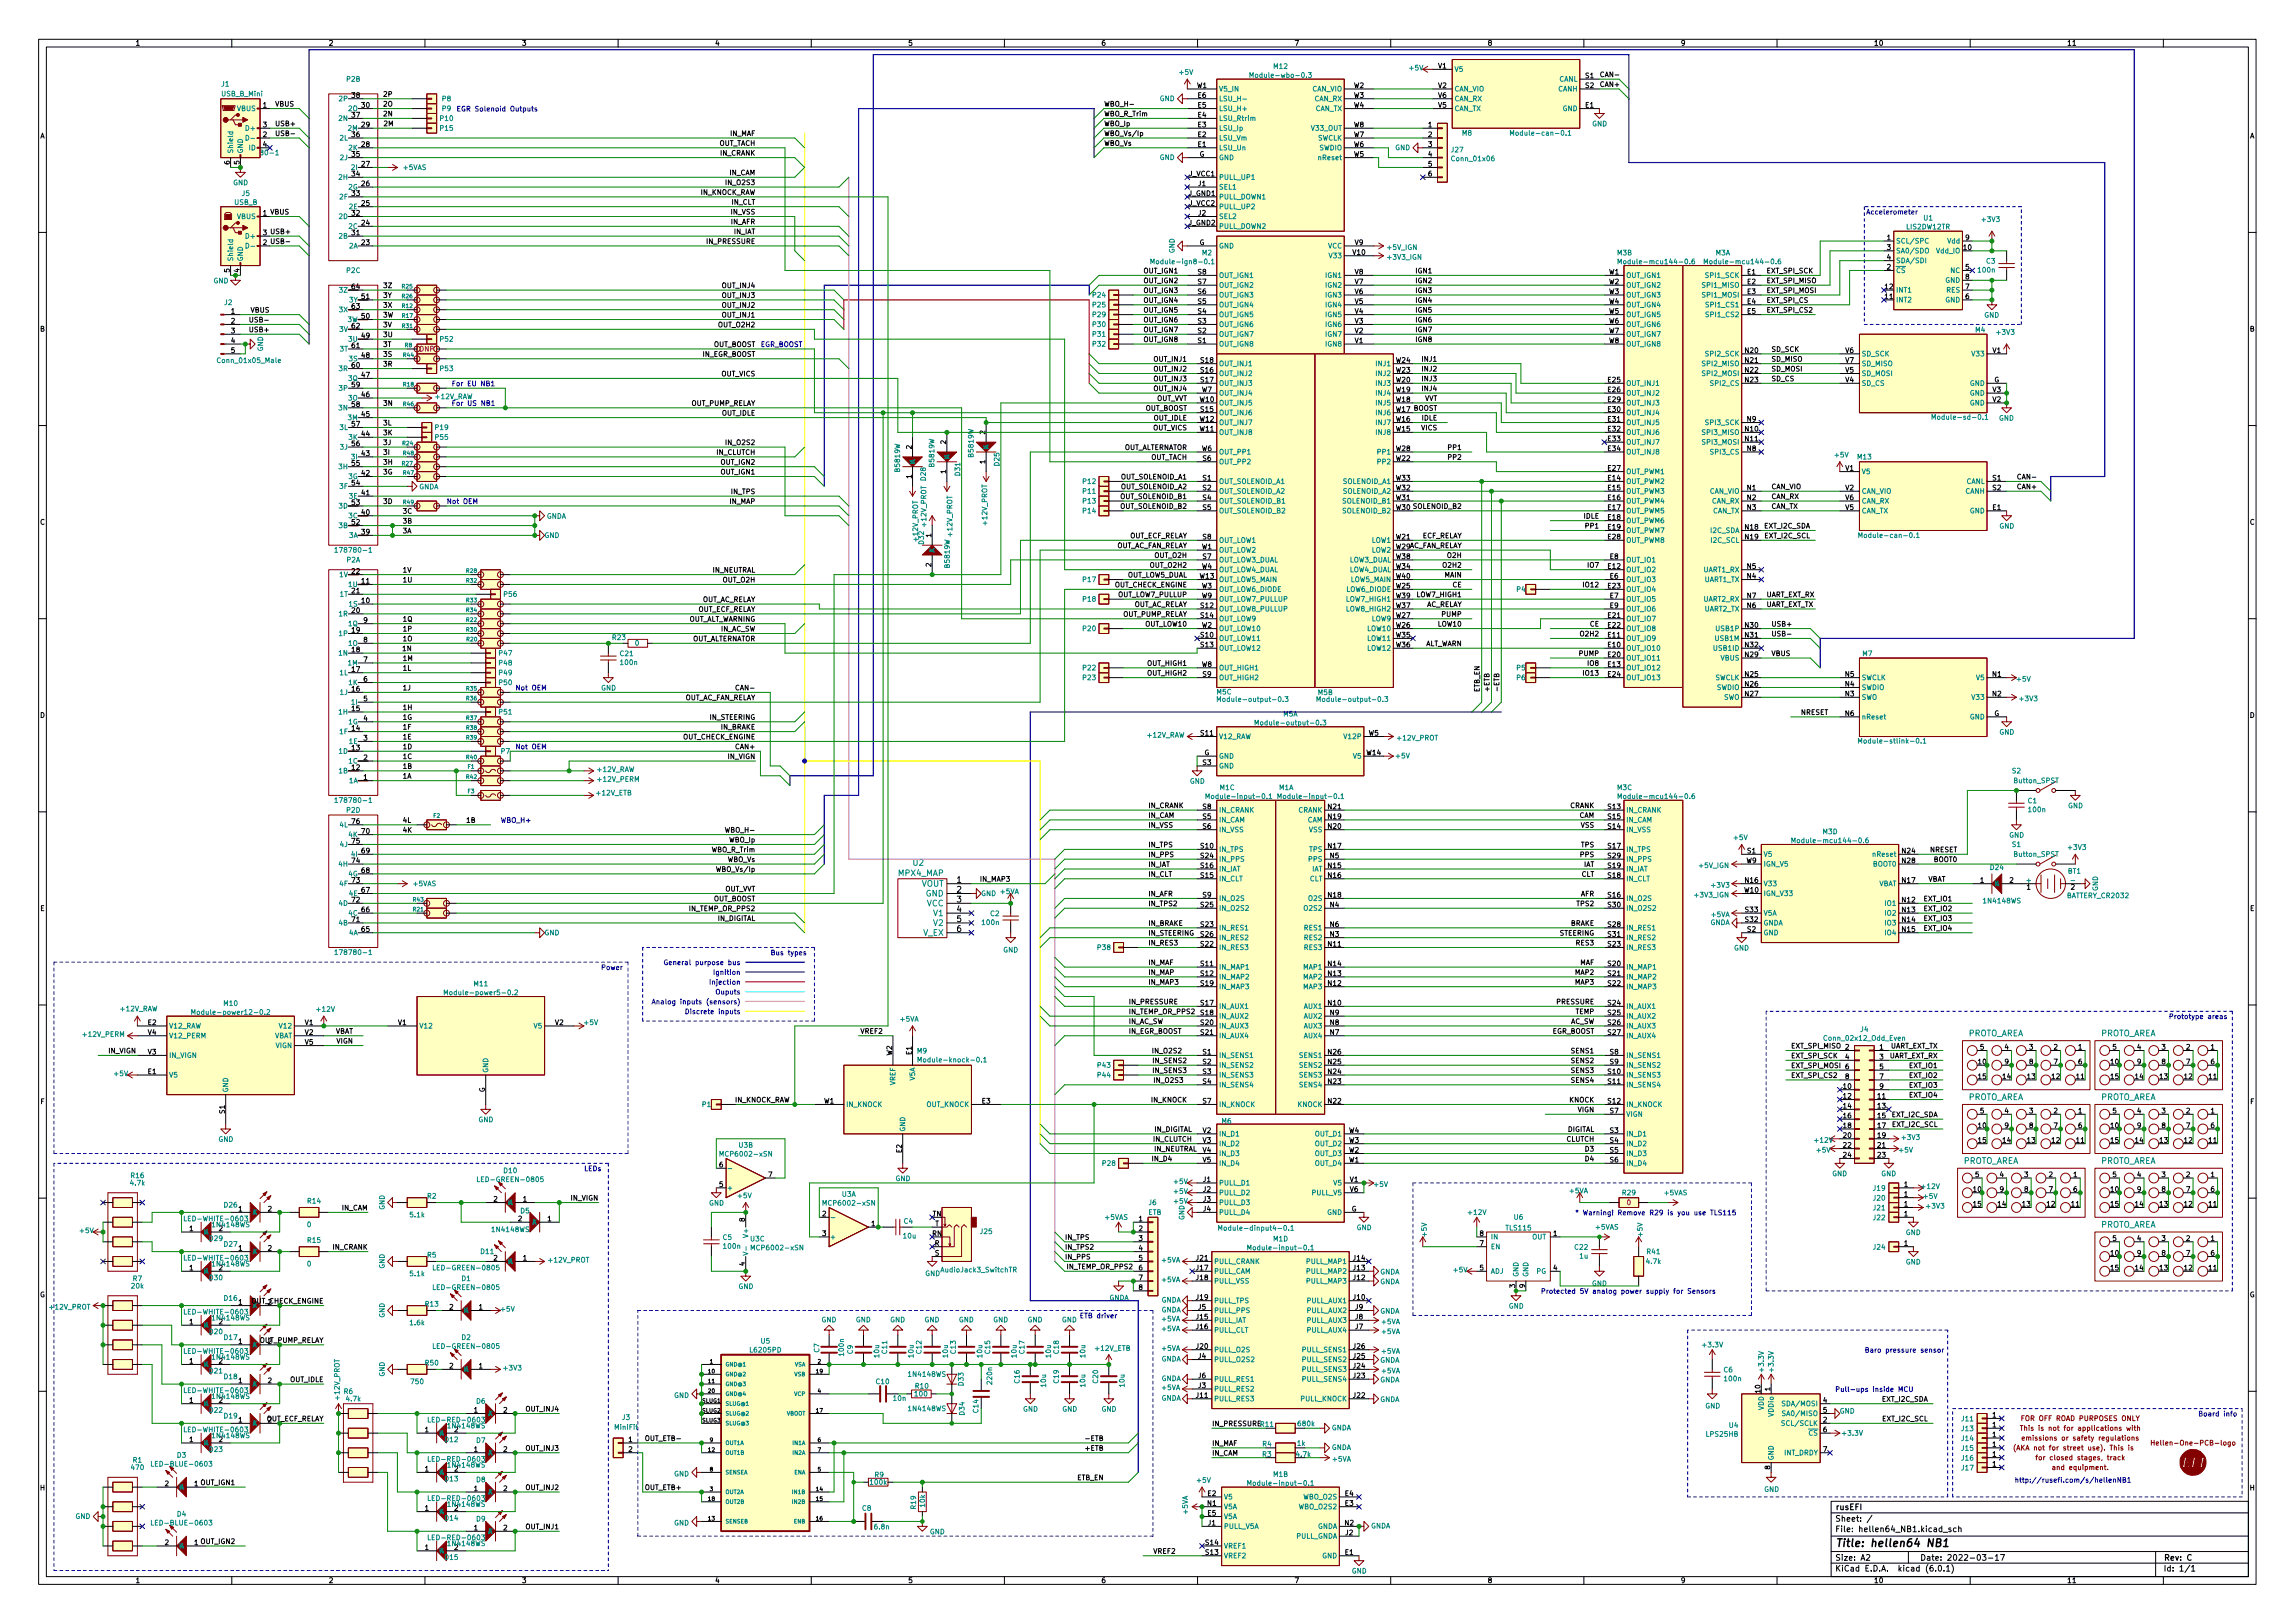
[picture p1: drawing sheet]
<svg xmlns="http://www.w3.org/2000/svg" width="594mm" height="420mm" viewBox="0 0 594 420" stroke-linecap="round" stroke-linejoin="round" font-family="sans-serif">
<defs><g id="words">
<text font-size="2.8" fill="#020000" x="475" y="400.5">Title: hellen64 NB1</text>
<g font-size="2.1" fill="#008484">
<text x="232.5" y="226.8">MPX4_MAP</text>
<text x="236.3" y="224.1">U2</text>
<text x="238.5" y="229.5">VOUT</text>
<text x="239.6" y="232.1">GND</text>
<text x="239.9" y="234.6">VCC</text>
<text x="241.8" y="237.2">V1</text>
<text x="241.8" y="239.7">V2</text>
<text x="238.9" y="242.2">V_EX</text>
<text x="509.3" y="268.3">PROTO_AREA</text>
<text x="543.6" y="268.3">PROTO_AREA</text>
<text x="509.3" y="284.8">PROTO_AREA</text>
<text x="543.6" y="284.8">PROTO_AREA</text>
<text x="508" y="301.3">PROTO_AREA</text>
<text x="543.6" y="301.3">PROTO_AREA</text>
<text x="543.6" y="317.8">PROTO_AREA</text>
</g>
<g font-size="2.1" fill="#040000">
<text x="247.7" y="228.5">1</text>
<text x="247.7" y="231.1">2</text>
<text x="247.7" y="233.6">3</text>
<text x="247.7" y="236.1">4</text>
<text x="247.7" y="238.7">5</text>
<text x="247.7" y="241.2">6</text>
</g>
<g font-size="2.1" fill="#020000">
<text x="475" y="393.9">Sheet: /</text>
<text x="475" y="390.9">rusEFI</text>
<text x="475" y="396.6">File: hellen64_NB1.kicad_sch</text>
<text x="475" y="406.8">KiCad E.D.A. kicad (6.0.1)</text>
<text x="475" y="404">Size: A2</text>
<text x="497" y="404">Date: 2022-03-17</text>
<text x="560" y="406.8">Id: 1/1</text>
</g>
<g font-size="1.8" fill="#020000">
<text x="35" y="11.8">1</text>
<text x="85" y="11.8">2</text>
<text x="135" y="11.8">3</text>
<text x="185" y="11.8">4</text>
<text x="235" y="11.8">5</text>
<text x="285" y="11.8">6</text>
<text x="335" y="11.8">7</text>
<text x="385" y="11.8">8</text>
<text x="435" y="11.8">9</text>
<text x="485" y="11.8">10</text>
<text x="535" y="11.8">11</text>
<text x="10.3" y="35.8">A</text>
<text x="582.4" y="35.8">A</text>
<text x="10.3" y="85.8">B</text>
<text x="582.4" y="85.8">B</text>
<text x="10.3" y="135.8">C</text>
<text x="582.4" y="135.8">C</text>
<text x="10.3" y="185.8">D</text>
<text x="582.4" y="185.8">D</text>
<text x="10.4" y="235.8">E</text>
<text x="582.4" y="235.8">E</text>
<text x="10.4" y="285.8">F</text>
<text x="582.5" y="285.8">F</text>
<text x="10.3" y="335.8">G</text>
<text x="582.3" y="335.8">G</text>
<text x="10.3" y="385.8">H</text>
<text x="582.4" y="385.8">H</text>
<text x="35" y="409.8">1</text>
<text x="85" y="409.8">2</text>
<text x="135" y="409.8">3</text>
<text x="185" y="409.8">4</text>
<text x="235" y="409.8">5</text>
<text x="285" y="409.8">6</text>
<text x="335" y="409.8">7</text>
<text x="385" y="409.8">8</text>
<text x="435" y="409.8">9</text>
<text x="485" y="409.8">10</text>
<text x="535" y="409.8">11</text>
</g>
<g font-size="1.8" fill="#008484">
<text x="329.8" y="17.8">M12</text>
<text x="57.3" y="22.4">J1</text>
<text x="89.7" y="21.1">P2B</text>
<text x="305.4" y="19.3">+5V</text>
<text x="315.5" y="23.7">V5_IN</text>
<text x="324.8" y="20.1">Module-wbo-0.3</text>
<text x="339.6" y="23.7">CAN_VIO</text>
<text x="364.9" y="18.2">+5V</text>
<text x="376.4" y="18.6">V5</text>
<text x="376.4" y="23.7">CAN_VIO</text>
<text x="403.3" y="23.7">CANH</text>
<text x="403.5" y="21.1">CANL</text>
<text x="57.4" y="24.9">USB_B_Mini</text>
<text x="61.4" y="28.7">VBUS</text>
<text x="88" y="26.2">2P</text>
<text x="90.3" y="28.7">2O</text>
<text x="114.5" y="28.7">P9</text>
<text x="114.5" y="26.2">P8</text>
<text x="300.2" y="26.2">GND</text>
<text x="315.5" y="28.7">LSU_H+</text>
<text x="315.5" y="26.2">LSU_H-</text>
<text x="340.2" y="26.2">CAN_RX</text>
<text x="340.4" y="28.7">CAN_TX</text>
<text x="376.4" y="28.7">CAN_TX</text>
<text x="376.4" y="26.2">CAN_RX</text>
<text x="404.5" y="28.7">GND</text>
<text x="64" y="33.8">D+</text>
<text x="87.9" y="31.3">2N</text>
<text x="90.2" y="33.8">2M</text>
<text x="114" y="31.3">P10</text>
<text x="114" y="33.8">P15</text>
<text x="315.5" y="33.8">LSU_Ip</text>
<text x="315.5" y="31.3">LSU_Rtrim</text>
<text x="339.6" y="33.8">V33_OUT</text>
<text x="378.5" y="35.1">M8</text>
<text x="392.3" y="35.1">Module-can-0.1</text>
<text x="412.1" y="32.7">GND</text>
<text x="60.3" y="39.8" transform="rotate(-90 60.3 39.8)">Shield</text>
<text x="62.9" y="39.8" transform="rotate(-90 62.9 39.8)">GND</text>
<text x="63.6" y="40.2">178780-1</text>
<text x="64.5" y="38.9">ID</text>
<text x="88.1" y="36.4">2L</text>
<text x="88.2" y="41.4">2J</text>
<text x="90.4" y="38.9">2K</text>
<text x="300.2" y="41.4">GND</text>
<text x="315.5" y="38.9">LSU_Un</text>
<text x="315.5" y="36.4">LSU_Vm</text>
<text x="315.5" y="41.4">GND</text>
<text x="341" y="36.4">SWCLK</text>
<text x="341.5" y="38.9">SWDIO</text>
<text x="341.6" y="41.4">nReset</text>
<text x="361.1" y="38.9">GND</text>
<text x="375.7" y="39.4">J27</text>
<text x="376.1" y="41.7">Conn_01x06</text>
<text x="60.3" y="47.9">GND</text>
<text x="87.9" y="46.5">2H</text>
<text x="91.2" y="44">2I</text>
<text x="104.5" y="44">+5VAS</text>
<text x="315.5" y="46.5">PULL_UP1</text>
<text x="60.6" y="53">USB_B</text>
<text x="62.6" y="50.7">J5</text>
<text x="88.1" y="51.6">2F</text>
<text x="90.3" y="49.1">2G</text>
<text x="315.5" y="49.1">SEL1</text>
<text x="315.5" y="51.6">PULL_DOWN1</text>
<text x="61.4" y="56.7">VBUS</text>
<text x="87.9" y="56.7">2D</text>
<text x="90.4" y="59.2">2C</text>
<text x="90.5" y="54.1">2E</text>
<text x="315.5" y="56.7">SEL2</text>
<text x="315.5" y="59.2">PULL_DOWN2</text>
<text x="315.5" y="54.1">PULL_UP2</text>
<text x="493.6" y="59.4">LIS2DW12TR</text>
<text x="498" y="57.1">U1</text>
<text x="513.2" y="57.4">+3V3</text>
<text x="64" y="61.8">D+</text>
<text x="87.9" y="61.8">2B</text>
<text x="90.4" y="64.3">2A</text>
<text x="304" y="65.6" transform="rotate(-90 304 65.6)">GND</text>
<text x="315.5" y="64.3">GND</text>
<text x="343.7" y="64.3">VCC</text>
<text x="359.2" y="64.7">+5V_IGN</text>
<text x="490.7" y="63">SCL/SPC</text>
<text x="490.7" y="65.6">SA0/SDO</text>
<text x="501.3" y="65.6">Vdd_IO</text>
<text x="504.2" y="63">Vdd</text>
<text x="60.3" y="67.7" transform="rotate(-90 60.3 67.7)">Shield</text>
<text x="62.9" y="67.7" transform="rotate(-90 62.9 67.7)">GND</text>
<text x="89.7" y="70.7">P2C</text>
<text x="299.3" y="68.4">Module-ign8-0.1</text>
<text x="311.2" y="66.1">M2</text>
<text x="315.5" y="71.9">OUT_IGN1</text>
<text x="343.3" y="71.9">IGN1</text>
<text x="344.3" y="66.8">V33</text>
<text x="359.3" y="67.2">+3V3_IGN</text>
<text x="418.6" y="66.1">M3B</text>
<text x="420.5" y="68.4">Module-mcu144-0.6</text>
<text x="420.9" y="71.9">OUT_IGN1</text>
<text x="441.8" y="71.9">SPI1_SCK</text>
<text x="442.8" y="68.4">Module-mcu144-0.6</text>
<text x="444.1" y="66.1">M3A</text>
<text x="490.7" y="70.7">~{CS}</text>
<text x="490.7" y="68.1">SDA/SDI</text>
<text x="504.9" y="70.7">NC</text>
<text x="512.2" y="70.5">100n</text>
<text x="514.2" y="68.2">C3</text>
<text x="55.2" y="73.3">GND</text>
<text x="88.1" y="75.7">3Z</text>
<text x="282.9" y="77">P24</text>
<text x="315.5" y="77">OUT_IGN3</text>
<text x="315.5" y="74.5">OUT_IGN2</text>
<text x="343.3" y="77">IGN3</text>
<text x="343.3" y="74.5">IGN2</text>
<text x="420.9" y="74.5">OUT_IGN2</text>
<text x="420.9" y="77">OUT_IGN3</text>
<text x="441" y="74.5">SPI1_MISO</text>
<text x="441" y="77">SPI1_MOSI</text>
<text x="490.7" y="75.7">INT1</text>
<text x="503.6" y="73.2">GND</text>
<text x="503.9" y="75.7">RES</text>
<text x="58.1" y="79">J2</text>
<text x="88" y="80.8">3X</text>
<text x="90" y="83.4">3W</text>
<text x="90.5" y="78.3">3Y</text>
<text x="282.9" y="79.5">P25</text>
<text x="282.9" y="82.1">P29</text>
<text x="315.5" y="82.1">OUT_IGN5</text>
<text x="315.5" y="79.5">OUT_IGN4</text>
<text x="343.3" y="82.1">IGN5</text>
<text x="343.3" y="79.5">IGN4</text>
<text x="420.9" y="79.5">OUT_IGN4</text>
<text x="420.9" y="82.1">OUT_IGN5</text>
<text x="442.1" y="79.5">SPI1_CS1</text>
<text x="442.1" y="82.1">SPI1_CS2</text>
<text x="490.7" y="78.3">INT2</text>
<text x="503.6" y="78.3">GND</text>
<text x="513.6" y="82.2">GND</text>
<text x="88" y="85.9">3V</text>
<text x="90.4" y="88.4">3U</text>
<text x="114" y="88.4">P52</text>
<text x="282.9" y="84.6">P30</text>
<text x="282.9" y="87.2">P31</text>
<text x="282.9" y="89.7">P32</text>
<text x="315.5" y="89.7">OUT_IGN8</text>
<text x="315.5" y="87.2">OUT_IGN7</text>
<text x="315.5" y="84.6">OUT_IGN6</text>
<text x="343.3" y="89.7">IGN8</text>
<text x="343.3" y="87.2">IGN7</text>
<text x="343.3" y="84.6">IGN6</text>
<text x="420.9" y="84.6">OUT_IGN6</text>
<text x="420.9" y="87.2">OUT_IGN7</text>
<text x="420.9" y="89.7">OUT_IGN8</text>
<text x="511.4" y="86">M4</text>
<text x="517" y="86.7">+3V3</text>
<text x="56.8" y="94">Conn_01x05_Male</text>
<text x="68.1" y="91" transform="rotate(-90 68.1 91)">GND</text>
<text x="88.1" y="91">3T</text>
<text x="90.5" y="93.5">3S</text>
<text x="315.5" y="94.8">OUT_INJ1</text>
<text x="356.4" y="94.8">INJ1</text>
<text x="441" y="94.8">SPI2_MISO</text>
<text x="441.8" y="92.2">SPI2_SCK</text>
<text x="481.8" y="92.2">SD_SCK</text>
<text x="481.8" y="94.8">SD_MISO</text>
<text x="510.7" y="92.2">V33</text>
<text x="87.9" y="96.1">3R</text>
<text x="88" y="101.1">3P</text>
<text x="90.3" y="98.6">3Q</text>
<text x="114" y="96.1">P53</text>
<text x="315.5" y="97.3">OUT_INJ2</text>
<text x="315.5" y="99.9">OUT_INJ3</text>
<text x="356.4" y="99.9">INJ3</text>
<text x="356.4" y="97.3">INJ2</text>
<text x="420.9" y="99.9">OUT_INJ1</text>
<text x="441" y="97.3">SPI2_MOSI</text>
<text x="443.1" y="99.9">SPI2_CS</text>
<text x="481.8" y="99.9">SD_CS</text>
<text x="481.8" y="97.3">SD_MOSI</text>
<text x="509.9" y="99.9">GND</text>
<text x="87.9" y="106.2">3N</text>
<text x="90.3" y="103.7">3O</text>
<text x="112.7" y="103.3">+12V_RAW</text>
<text x="315.5" y="107.5">OUT_INJ6</text>
<text x="315.5" y="104.9">OUT_INJ5</text>
<text x="315.5" y="102.4">OUT_INJ4</text>
<text x="356.4" y="107.5">INJ6</text>
<text x="356.4" y="104.9">INJ5</text>
<text x="356.4" y="102.4">INJ4</text>
<text x="420.9" y="102.4">OUT_INJ2</text>
<text x="420.9" y="104.9">OUT_INJ3</text>
<text x="420.9" y="107.5">OUT_INJ4</text>
<text x="509.9" y="104.9">GND</text>
<text x="509.9" y="102.4">GND</text>
<text x="88.1" y="111.3">3L</text>
<text x="90.2" y="108.8">3M</text>
<text x="90.4" y="113.8">3K</text>
<text x="112.7" y="113.8">P55</text>
<text x="112.7" y="111.3">P19</text>
<text x="315.5" y="112.6">OUT_INJ8</text>
<text x="315.5" y="110">OUT_INJ7</text>
<text x="356.4" y="112.6">INJ8</text>
<text x="356.4" y="110">INJ7</text>
<text x="420.9" y="110">OUT_INJ5</text>
<text x="420.9" y="112.6">OUT_INJ6</text>
<text x="441" y="112.6">SPI3_MISO</text>
<text x="441.8" y="110">SPI3_SCK</text>
<text x="501.4" y="108.6">Module-sd-0.1</text>
<text x="517.4" y="108.9">GND</text>
<text x="88.2" y="116.4">3J</text>
<text x="91.2" y="118.9">3I</text>
<text x="245.7" y="119" transform="rotate(-90 245.7 119)">K</text>
<text x="252" y="118.2" transform="rotate(-90 252 118.2)">B5819W</text>
<text x="255.9" y="116.5" transform="rotate(-90 255.9 116.5)">K</text>
<text x="315.5" y="117.6">OUT_PP1</text>
<text x="356.8" y="117.6">PP1</text>
<text x="420.9" y="115.1">OUT_INJ7</text>
<text x="420.9" y="117.6">OUT_INJ8</text>
<text x="441" y="115.1">SPI3_MOSI</text>
<text x="443.1" y="117.6">SPI3_CS</text>
<text x="475" y="118.4">+5V</text>
<text x="480.9" y="118.9">M13</text>
<text x="87.9" y="121.5">3H</text>
<text x="90.3" y="124">3G</text>
<text x="232.9" y="122" transform="rotate(-90 232.9 122)">B5819W</text>
<text x="236.9" y="120.3" transform="rotate(-90 236.9 120.3)">K</text>
<text x="239.6" y="124.4" transform="rotate(-90 239.6 124.4)">D28</text>
<text x="241.8" y="120.7" transform="rotate(-90 241.8 120.7)">B5819W</text>
<text x="248.5" y="123.1" transform="rotate(-90 248.5 123.1)">D31</text>
<text x="258.7" y="120.6" transform="rotate(-90 258.7 120.6)">D25</text>
<text x="280.4" y="125.3">P12</text>
<text x="315.5" y="125.3">OUT_SOLENOID_A1</text>
<text x="315.5" y="120.2">OUT_PP2</text>
<text x="347.7" y="125.3">SOLENOID_A1</text>
<text x="356.8" y="120.2">PP2</text>
<text x="420.9" y="125.3">OUT_PWM2</text>
<text x="420.9" y="122.7">OUT_PWM1</text>
<text x="481.8" y="122.7">V5</text>
<text x="508.9" y="125.3">CANL</text>
<text x="87.9" y="131.6">3D</text>
<text x="88.1" y="126.5">3F</text>
<text x="90.5" y="129.1">3E</text>
<text x="108.4" y="126.6">GNDA</text>
<text x="280.4" y="127.8">P11</text>
<text x="280.4" y="130.3">P13</text>
<text x="315.5" y="127.8">OUT_SOLENOID_A2</text>
<text x="315.5" y="130.3">OUT_SOLENOID_B1</text>
<text x="347.7" y="130.3">SOLENOID_B1</text>
<text x="347.7" y="127.8">SOLENOID_A2</text>
<text x="420.9" y="127.8">OUT_PWM3</text>
<text x="420.9" y="130.3">OUT_PWM4</text>
<text x="442.5" y="127.8">CAN_VIO</text>
<text x="443.1" y="130.3">CAN_RX</text>
<text x="481.8" y="127.8">CAN_VIO</text>
<text x="481.8" y="130.3">CAN_RX</text>
<text x="508.7" y="127.8">CANH</text>
<text x="87.9" y="136.7">3B</text>
<text x="90.4" y="134.2">3C</text>
<text x="141.4" y="134.3">GNDA</text>
<text x="239.8" y="136.2" transform="rotate(-90 239.8 136.2)">+12V_PROT</text>
<text x="255.5" y="135.8" transform="rotate(-90 255.5 135.8)">+12V_PROT</text>
<text x="280.4" y="132.9">P14</text>
<text x="315.5" y="132.9">OUT_SOLENOID_B2</text>
<text x="347.7" y="132.9">SOLENOID_B2</text>
<text x="420.9" y="132.9">OUT_PWM5</text>
<text x="420.9" y="135.4">OUT_PWM6</text>
<text x="420.9" y="138">OUT_PWM7</text>
<text x="442.9" y="138">I2C_SDA</text>
<text x="443.3" y="132.9">CAN_TX</text>
<text x="481.8" y="132.9">CAN_TX</text>
<text x="509.9" y="132.9">GND</text>
<text x="517.5" y="136.8">GND</text>
<text x="87.7" y="143">178780-1</text>
<text x="90.4" y="139.2">3A</text>
<text x="140.9" y="139.2">GND</text>
<text x="237.6" y="140" transform="rotate(-90 237.6 140)">+12V_PROT</text>
<text x="239.1" y="140.8" transform="rotate(-90 239.1 140.8)">D32</text>
<text x="241.9" y="142.9" transform="rotate(-90 241.9 142.9)">K</text>
<text x="246.5" y="138.7" transform="rotate(-90 246.5 138.7)">+12V_PROT</text>
<text x="315.5" y="140.5">OUT_LOW1</text>
<text x="315.5" y="143">OUT_LOW2</text>
<text x="355.1" y="140.5">LOW1</text>
<text x="355.1" y="143">LOW2</text>
<text x="420.9" y="140.5">OUT_PWM8</text>
<text x="443.1" y="140.5">I2C_SCL</text>
<text x="482.5" y="139.2">Module-can-0.1</text>
<text x="88" y="149.4">1V</text>
<text x="89.7" y="145.6">P2A</text>
<text x="245.8" y="146.8" transform="rotate(-90 245.8 146.8)">B5819W</text>
<text x="315.5" y="145.6">OUT_LOW3_DUAL</text>
<text x="315.5" y="148.1">OUT_LOW4_DUAL</text>
<text x="349.2" y="148.1">LOW4_DUAL</text>
<text x="349.2" y="145.6">LOW3_DUAL</text>
<text x="420.9" y="148.1">OUT_IO2</text>
<text x="420.9" y="145.6">OUT_IO1</text>
<text x="441" y="148.1">UART1_RX</text>
<text x="88.1" y="154.5">1T</text>
<text x="90.4" y="151.9">1U</text>
<text x="130.5" y="154.5">P56</text>
<text x="280.4" y="150.7">P17</text>
<text x="280.4" y="155.7">P18</text>
<text x="315.5" y="150.7">OUT_LOW5_MAIN</text>
<text x="315.5" y="153.2">OUT_LOW6_DIODE</text>
<text x="315.5" y="155.7">OUT_LOW7_PULLUP</text>
<text x="348.5" y="153.2">LOW6_DIODE</text>
<text x="348.7" y="155.7">LOW7_HIGH1</text>
<text x="349.6" y="150.7">LOW5_MAIN</text>
<text x="392.6" y="153.2">P4</text>
<text x="420.9" y="153.2">OUT_IO4</text>
<text x="420.9" y="150.7">OUT_IO3</text>
<text x="420.9" y="155.7">OUT_IO5</text>
<text x="441" y="155.7">UART2_RX</text>
<text x="441.2" y="150.7">UART1_TX</text>
<text x="87.9" y="159.6">1R</text>
<text x="90.5" y="157">1S</text>
<text x="315.5" y="158.3">OUT_LOW8_PULLUP</text>
<text x="315.5" y="160.8">OUT_LOW9</text>
<text x="348.7" y="158.3">LOW8_HIGH2</text>
<text x="355.1" y="160.8">LOW9</text>
<text x="420.9" y="160.8">OUT_IO7</text>
<text x="420.9" y="158.3">OUT_IO6</text>
<text x="441.2" y="158.3">UART2_TX</text>
<text x="88" y="164.6">1P</text>
<text x="90.3" y="167.2">1O</text>
<text x="90.3" y="162.1">1Q</text>
<text x="158.6" y="165.7">R23</text>
<text x="164.4" y="167.1">0</text>
<text x="280.4" y="163.4">P20</text>
<text x="315.5" y="165.9">OUT_LOW11</text>
<text x="315.5" y="163.4">OUT_LOW10</text>
<text x="354.1" y="163.4">LOW10</text>
<text x="354.1" y="165.9">LOW11</text>
<text x="420.9" y="165.9">OUT_IO9</text>
<text x="420.9" y="163.4">OUT_IO8</text>
<text x="444.2" y="165.9">USB1M</text>
<text x="444.4" y="163.4">USB1P</text>
<text x="87.9" y="169.7">1N</text>
<text x="90.2" y="172.3">1M</text>
<text x="129.2" y="172.3">P48</text>
<text x="129.2" y="169.7">P47</text>
<text x="160.6" y="169.8">C21</text>
<text x="160.7" y="172.1">100n</text>
<text x="280.4" y="173.5">P22</text>
<text x="315.5" y="168.4">OUT_LOW12</text>
<text x="315.5" y="173.5">OUT_HIGH1</text>
<text x="354.1" y="168.4">LOW12</text>
<text x="392.6" y="173.5">P5</text>
<text x="420.9" y="168.4">OUT_IO10</text>
<text x="420.9" y="173.5">OUT_IO12</text>
<text x="420.9" y="171">OUT_IO11</text>
<text x="443.9" y="168.4">USB1ID</text>
<text x="445.4" y="171">VBUS</text>
<text x="482.1" y="169.8">M7</text>
<text x="88.1" y="174.8">1L</text>
<text x="88.2" y="179.9">1J</text>
<text x="90.4" y="177.3">1K</text>
<text x="129.2" y="177.3">P50</text>
<text x="129.2" y="174.8">P49</text>
<text x="155.6" y="178.7">GND</text>
<text x="280.4" y="176.1">P23</text>
<text x="315" y="179.8">M5C</text>
<text x="315.5" y="176.1">OUT_HIGH2</text>
<text x="341.2" y="179.9">M5B</text>
<text x="392.6" y="176.1">P6</text>
<text x="420.9" y="176.1">OUT_IO13</text>
<text x="443.9" y="176.1">SWCLK</text>
<text x="444.3" y="178.6">SWDIO</text>
<text x="481.8" y="178.6">SWDIO</text>
<text x="481.8" y="176.1">SWCLK</text>
<text x="511.7" y="176.1">V5</text>
<text x="522.2" y="176.4">+5V</text>
<text x="87.9" y="185">1H</text>
<text x="91.2" y="182.4">1I</text>
<text x="129.2" y="185">P51</text>
<text x="316.6" y="181.7">Module-output-0.3</text>
<text x="332.1" y="185.5">M5A</text>
<text x="342.4" y="181.7">Module-output-0.3</text>
<text x="446.1" y="181.1">SWO</text>
<text x="481.8" y="181.1">SWO</text>
<text x="510.7" y="181.1">V33</text>
<text x="522.9" y="181.5">+3V3</text>
<text x="88.1" y="190">1F</text>
<text x="90.3" y="187.5">1G</text>
<text x="297" y="190.9">+12V_RAW</text>
<text x="315.5" y="191.3">V12_RAW</text>
<text x="326.3" y="187.8">Module-output-0.3</text>
<text x="348.2" y="191.3">V12P</text>
<text x="361.8" y="191.7">+12V_PROT</text>
<text x="481.8" y="186.2">nReset</text>
<text x="509.9" y="186.2">GND</text>
<text x="517.5" y="190.2">GND</text>
<text x="87.9" y="195.1">1D</text>
<text x="90.4" y="197.7">1C</text>
<text x="90.5" y="192.6">1E</text>
<text x="129.7" y="195.1">P7</text>
<text x="315.5" y="196.4">GND</text>
<text x="350.4" y="196.4">V5</text>
<text x="361.4" y="196.3">+5V</text>
<text x="482.6" y="192.5">Module-stlink-0.1</text>
<text x="87.9" y="200.2">1B</text>
<text x="90.4" y="202.7">1A</text>
<text x="154.6" y="199.8">+12V_RAW</text>
<text x="154.8" y="202.4">+12V_PERM</text>
<text x="308" y="202.9">GND</text>
<text x="315.5" y="198.9">GND</text>
<text x="520.9" y="200.2">S2</text>
<text x="521.4" y="202.7">Button_SPST</text>
<text x="87.7" y="207.8">178780-1</text>
<text x="154.5" y="205.9">+12V_ETB</text>
<text x="313.6" y="206.8">Module-input-0.1</text>
<text x="315.8" y="204.5">M1C</text>
<text x="331.1" y="204.5">M1A</text>
<text x="332.2" y="206.8">Module-input-0.1</text>
<text x="418.6" y="204.5">M3C</text>
<text x="420.5" y="206.8">Module-mcu144-0.6</text>
<text x="525" y="207.9">C1</text>
<text x="535.3" y="209.2">GND</text>
<text x="88.1" y="214.2">4L</text>
<text x="89.7" y="210.4">P2D</text>
<text x="315.5" y="212.9">IN_CAM</text>
<text x="315.5" y="215.4">IN_VSS</text>
<text x="315.5" y="210.4">IN_CRANK</text>
<text x="336" y="210.4">CRANK</text>
<text x="338.4" y="212.9">CAM</text>
<text x="338.9" y="215.4">VSS</text>
<text x="420.9" y="210.4">IN_CRANK</text>
<text x="420.9" y="215.4">IN_VSS</text>
<text x="420.9" y="212.9">IN_CAM</text>
<text x="471.8" y="215.9">M3D</text>
<text x="525.2" y="210.2">100n</text>
<text x="88.2" y="219.2">4J</text>
<text x="90.4" y="216.7">4K</text>
<text x="91.2" y="221.8">4I</text>
<text x="315.5" y="220.5">IN_TPS</text>
<text x="339" y="220.5">TPS</text>
<text x="420.9" y="220.5">IN_TPS</text>
<text x="448.9" y="217.5">+5V</text>
<text x="456.4" y="221.8">V5</text>
<text x="465.5" y="218.2">Module-mcu144-0.6</text>
<text x="485.1" y="221.8">nReset</text>
<text x="520.1" y="216.8">GND</text>
<text x="520.9" y="219.2">S1</text>
<text x="521.4" y="221.8">Button_SPST</text>
<text x="535.5" y="220">+3V3</text>
<text x="87.9" y="224.3">4H</text>
<text x="90.3" y="226.9">4G</text>
<text x="315.5" y="225.6">IN_IAT</text>
<text x="315.5" y="223.1">IN_PPS</text>
<text x="338.9" y="223.1">PPS</text>
<text x="339.5" y="225.6">IAT</text>
<text x="420.9" y="225.6">IN_IAT</text>
<text x="420.9" y="223.1">IN_PPS</text>
<text x="439.9" y="224.7">+5V_IGN</text>
<text x="456.4" y="224.3">IGN_V5</text>
<text x="484.9" y="224.3">BOOT0</text>
<text x="515.3" y="225.2">D24</text>
<text x="535.3" y="226.2">BT1</text>
<text x="88.1" y="229.4">4F</text>
<text x="90.5" y="231.9">4E</text>
<text x="107" y="229.4">+5VAS</text>
<text x="253.9" y="231.9">GND</text>
<text x="259" y="231.4">+5VA</text>
<text x="315.5" y="228.1">IN_CLT</text>
<text x="315.5" y="233.2">IN_O2S</text>
<text x="338.9" y="233.2">O2S</text>
<text x="339" y="228.1">CLT</text>
<text x="420.9" y="233.2">IN_O2S</text>
<text x="420.9" y="228.1">IN_CLT</text>
<text x="438.8" y="232.3">+3V3_IGN</text>
<text x="443.2" y="229.8">+3V3</text>
<text x="456.4" y="229.4">V33</text>
<text x="456.4" y="231.9">IGN_V33</text>
<text x="486.2" y="229.4">VBAT</text>
<text x="513.6" y="233.8">1N4148WS</text>
<text x="516.1" y="229.4">K</text>
<text x="524.6" y="228.5">+</text>
<text x="535.2" y="232.5">BATTERY_CR2032</text>
<text x="536.3" y="228.5">-</text>
<text x="543.1" y="230.7" transform="rotate(-90 543.1 230.7)">GND</text>
<text x="87.9" y="239.6">4B</text>
<text x="87.9" y="234.5">4D</text>
<text x="90.4" y="237">4C</text>
<text x="254.3" y="239.4">100n</text>
<text x="256.4" y="237.1">C2</text>
<text x="315.5" y="235.8">IN_O2S2</text>
<text x="337.9" y="235.8">O2S2</text>
<text x="420.9" y="235.8">IN_O2S2</text>
<text x="442.7" y="239.5">GNDA</text>
<text x="443" y="237.4">+5VA</text>
<text x="456.4" y="239.6">GNDA</text>
<text x="456.4" y="237">V5A</text>
<text x="488.1" y="234.5">IO1</text>
<text x="488.1" y="237">IO2</text>
<text x="488.1" y="239.6">IO3</text>
<text x="90.4" y="242.1">4A</text>
<text x="140.9" y="242.1">GND</text>
<text x="284.2" y="245.9">P38</text>
<text x="315.5" y="245.9">IN_RES3</text>
<text x="315.5" y="240.8">IN_RES1</text>
<text x="315.5" y="243.4">IN_RES2</text>
<text x="337.8" y="245.9">RES3</text>
<text x="337.8" y="243.4">RES2</text>
<text x="337.8" y="240.8">RES1</text>
<text x="420.9" y="245.9">IN_RES3</text>
<text x="420.9" y="240.8">IN_RES1</text>
<text x="420.9" y="243.4">IN_RES2</text>
<text x="456.4" y="242.1">GND</text>
<text x="488.1" y="242.1">IO4</text>
<text x="87.7" y="247.2">178780-1</text>
<text x="259.7" y="246.5">GND</text>
<text x="315.5" y="251">IN_MAP1</text>
<text x="337.5" y="251">MAP1</text>
<text x="420.9" y="251">IN_MAP1</text>
<text x="448.8" y="246">GND</text>
<text x="116.5" y="257.6">Module-power5-0.2</text>
<text x="122.7" y="255.3">M11</text>
<text x="315.5" y="253.5">IN_MAP2</text>
<text x="315.5" y="256.1">IN_MAP3</text>
<text x="337.5" y="256.1">MAP3</text>
<text x="337.5" y="253.5">MAP2</text>
<text x="420.9" y="253.5">IN_MAP2</text>
<text x="420.9" y="256.1">IN_MAP3</text>
<text x="31.2" y="261.8">+12V_RAW</text>
<text x="51.2" y="262.7">Module-power12-0.2</text>
<text x="58" y="260.4">M10</text>
<text x="82.1" y="261.9">+12V</text>
<text x="315.5" y="261.2">IN_AUX1</text>
<text x="315.5" y="263.7">IN_AUX2</text>
<text x="337.7" y="261.2">AUX1</text>
<text x="337.7" y="263.7">AUX2</text>
<text x="420.9" y="261.2">IN_AUX1</text>
<text x="420.9" y="263.7">IN_AUX2</text>
<text x="21.6" y="268.4">+12V_PERM</text>
<text x="43.7" y="266.2">V12_RAW</text>
<text x="43.7" y="268.8">V12_PERM</text>
<text x="70.9" y="268.8">VBAT</text>
<text x="72.5" y="266.2">V12</text>
<text x="108.5" y="266.2">V12</text>
<text x="138.3" y="266.2">V5</text>
<text x="151.3" y="265.3">+5V</text>
<text x="233.1" y="264.4">+5VA</text>
<text x="315.5" y="266.2">IN_AUX3</text>
<text x="315.5" y="268.8">IN_AUX4</text>
<text x="337.7" y="268.8">AUX4</text>
<text x="337.7" y="266.2">AUX3</text>
<text x="420.9" y="266.2">IN_AUX3</text>
<text x="420.9" y="268.8">IN_AUX4</text>
<text x="472.5" y="269.4">Conn_02x12_Odd_Even</text>
<text x="481.6" y="267.1">J4</text>
<text x="43.7" y="273.9">IN_VIGN</text>
<text x="71.4" y="271.3">VIGN</text>
<text x="237.4" y="272.7">M9</text>
<text x="239" y="275">Module-knock-0.1</text>
<text x="315.5" y="273.9">IN_SENS1</text>
<text x="336.6" y="273.9">SENS1</text>
<text x="420.9" y="273.9">IN_SENS1</text>
<text x="29.6" y="278.6">+5V</text>
<text x="43.7" y="278.9">V5</text>
<text x="126.4" y="277.8" transform="rotate(-90 126.4 277.8)">GND</text>
<text x="231.8" y="281" transform="rotate(-90 231.8 281)">VREF</text>
<text x="236.9" y="279.7" transform="rotate(-90 236.9 279.7)">V5A</text>
<text x="284.2" y="276.4">P43</text>
<text x="284.2" y="278.9">P44</text>
<text x="315.5" y="276.4">IN_SENS2</text>
<text x="315.5" y="278.9">IN_SENS3</text>
<text x="315.5" y="281.5">IN_SENS4</text>
<text x="336.6" y="281.5">SENS4</text>
<text x="336.6" y="278.9">SENS3</text>
<text x="336.6" y="276.4">SENS2</text>
<text x="420.9" y="278.9">IN_SENS3</text>
<text x="420.9" y="281.5">IN_SENS4</text>
<text x="420.9" y="276.4">IN_SENS2</text>
<text x="59.1" y="282.9" transform="rotate(-90 59.1 282.9)">GND</text>
<text x="181.8" y="286.6">P1</text>
<text x="218.9" y="286.6">IN_KNOCK</text>
<text x="239.8" y="286.6">OUT_KNOCK</text>
<text x="315.5" y="286.6">IN_KNOCK</text>
<text x="335.9" y="286.6">KNOCK</text>
<text x="420.9" y="286.6">IN_KNOCK</text>
<text x="123.8" y="290.5">GND</text>
<text x="234.3" y="293" transform="rotate(-90 234.3 293)">GND</text>
<text x="316.3" y="290.9">M6</text>
<text x="420.9" y="289.1">VIGN</text>
<text x="56.5" y="295.6">GND</text>
<text x="187.1" y="299.4">MCP6002-xSN</text>
<text x="191.3" y="297.1">U3B</text>
<text x="315.5" y="294.2">IN_D1</text>
<text x="315.5" y="296.7">IN_D2</text>
<text x="315.5" y="299.3">IN_D3</text>
<text x="340.5" y="299.3">OUT_D3</text>
<text x="340.5" y="296.7">OUT_D2</text>
<text x="340.5" y="294.2">OUT_D1</text>
<text x="420.9" y="294.2">IN_D1</text>
<text x="420.9" y="296.7">IN_D2</text>
<text x="420.9" y="299.3">IN_D3</text>
<text x="469.8" y="295.8">+12V</text>
<text x="470.3" y="298.4">+5V</text>
<text x="491.7" y="298.4">+5V</text>
<text x="492.5" y="295.1">+3V3</text>
<text x="33.9" y="305">R16</text>
<text x="124.6" y="306">LED-GREEN-0805</text>
<text x="130.5" y="303.7">D10</text>
<text x="231.8" y="305.7">GND</text>
<text x="285.4" y="301.8">P28</text>
<text x="315.5" y="301.8">IN_D4</text>
<text x="340.5" y="301.8">OUT_D4</text>
<text x="420.9" y="301.8">IN_D4</text>
<text x="474.2" y="304.5">GND</text>
<text x="486.9" y="304.5">GND</text>
<text x="33.8" y="306.9">4.7k</text>
<text x="79.7" y="311.6">R14</text>
<text x="110.6" y="310.3">R2</text>
<text x="131.3" y="312">K</text>
<text x="188.1" y="308.1">+</text>
<text x="191.1" y="310.2">+5V</text>
<text x="217.9" y="309.8">U3A</text>
<text x="297.4" y="312">J6</text>
<text x="304" y="306.5">+5V</text>
<text x="304" y="311.6">+5V</text>
<text x="304" y="309">+5V</text>
<text x="315.5" y="306.9">PULL_D1</text>
<text x="315.5" y="309.4">PULL_D2</text>
<text x="315.5" y="312">PULL_D3</text>
<text x="339.7" y="309.4">PULL_V5</text>
<text x="345.3" y="306.9">V5</text>
<text x="355.8" y="307.2">+5V</text>
<text x="406.3" y="308.9">+5VA</text>
<text x="420" y="309.4">R29</text>
<text x="430.9" y="309.4">+5VAS</text>
<text x="484.9" y="308.2">J19</text>
<text x="484.9" y="310.8">J20</text>
<text x="497.5" y="307.8">+12V</text>
<text x="498" y="310.3">+5V</text>
<text x="48.7" y="316.1">LED-WHITE-0603</text>
<text x="55.2" y="317.7">1N4148WS</text>
<text x="58.1" y="312.6">D26</text>
<text x="65.5" y="314.5">K</text>
<text x="79.5" y="317.7">0</text>
<text x="99.6" y="313.2" transform="rotate(-90 99.6 313.2)">GND</text>
<text x="106.2" y="315.1">5.1k</text>
<text x="134.8" y="314.1">D5</text>
<text x="137.9" y="317">K</text>
<text x="183.5" y="312.1">GND</text>
<text x="213.8" y="312.1">MCP6002-xSN</text>
<text x="234" y="316.8">C4</text>
<text x="286.1" y="315.8">+5VAS</text>
<text x="297.2" y="314.5">ETB</text>
<text x="306.6" y="315.9" transform="rotate(-90 306.6 315.9)">GND</text>
<text x="315.5" y="314.5">PULL_D4</text>
<text x="343.5" y="314.5">GND</text>
<text x="380.2" y="314.5">+12V</text>
<text x="391.9" y="315.7">U6</text>
<text x="484.9" y="313.3">J21</text>
<text x="484.9" y="315.9">J22</text>
<text x="498.8" y="312.9">+3V3</text>
<text x="20.7" y="319.2">+5V</text>
<text x="52.6" y="319.6">K</text>
<text x="54.3" y="321.2">D29</text>
<text x="58.1" y="322.7">D27</text>
<text x="79.7" y="321.7">R15</text>
<text x="127.6" y="318.9">1N4148WS</text>
<text x="187.1" y="321">C5</text>
<text x="187.4" y="323.3">100n</text>
<text x="193.7" y="320" transform="rotate(-90 193.7 320)">V+</text>
<text x="194.3" y="321.4">U3C</text>
<text x="195.2" y="323.7">MCP6002-xSN</text>
<text x="214.8" y="320.8">+</text>
<text x="233.9" y="320.6">10u</text>
<text x="253.8" y="319.4">J25</text>
<text x="317" y="318.6">Module-dinput4-0.1</text>
<text x="324.4" y="323.6">Module-input-0.1</text>
<text x="329.6" y="321.3">M1D</text>
<text x="351.1" y="318.4">GND</text>
<text x="369.3" y="320" transform="rotate(-90 369.3 320)">+5V</text>
<text x="385.8" y="323.4">EN</text>
<text x="385.8" y="320.8">IN</text>
<text x="389.9" y="318.5">TLS115</text>
<text x="396.6" y="320.8">OUT</text>
<text x="407.7" y="323.5">C22</text>
<text x="413.1" y="318.3">+5VAS</text>
<text x="425.2" y="320" transform="rotate(-90 425.2 320)">+5V</text>
<text x="484.9" y="323.5">J24</text>
<text x="493.3" y="319.7">GND</text>
<text x="48.7" y="326.3">LED-WHITE-0603</text>
<text x="52.6" y="329.7">K</text>
<text x="55.2" y="327.8">1N4148WS</text>
<text x="65.5" y="324.7">K</text>
<text x="79.5" y="327.8">0</text>
<text x="99.6" y="328.5" transform="rotate(-90 99.6 328.5)">GND</text>
<text x="110.6" y="325.5">R5</text>
<text x="113.2" y="328.8">LED-GREEN-0805</text>
<text x="124.5" y="324.6">D11</text>
<text x="131.3" y="327.2">K</text>
<text x="142.1" y="326.8">+12V_PROT</text>
<text x="243.9" y="329.4">AudioJack3_SwitchTR</text>
<text x="300.8" y="326.8">+5VA</text>
<text x="314.2" y="329.7">PULL_CAM</text>
<text x="314.2" y="327.2">PULL_CRANK</text>
<text x="338.2" y="329.7">PULL_MAP2</text>
<text x="338.2" y="327.2">PULL_MAP1</text>
<text x="357.2" y="329.9">GNDA</text>
<text x="376.3" y="329.4">+5V</text>
<text x="385.8" y="329.7">ADJ</text>
<text x="397.7" y="329.7">PG</text>
<text x="408.9" y="325.8">1u</text>
<text x="426.3" y="327.2">4.7k</text>
<text x="426.4" y="324.7">R41</text>
<text x="493.3" y="327.3">GND</text>
<text x="34.1" y="333.5">20k</text>
<text x="34.4" y="331.6">R7</text>
<text x="54.3" y="331.4">D30</text>
<text x="106.2" y="330.4">5.1k</text>
<text x="113.2" y="333.9">LED-GREEN-0805</text>
<text x="119.5" y="331.6">D1</text>
<text x="191.1" y="333.7">GND</text>
<text x="239.5" y="330.3">GND</text>
<text x="300.8" y="331.9">+5VA</text>
<text x="314.2" y="332.3">PULL_VSS</text>
<text x="338.2" y="332.3">PULL_MAP3</text>
<text x="357.2" y="332.4">GNDA</text>
<text x="393.1" y="330.6" transform="rotate(-90 393.1 330.6)">GND</text>
<text x="395.6" y="330.6" transform="rotate(-90 395.6 330.6)">GND</text>
<text x="412.1" y="332.9">GND</text>
<text x="12.9" y="339">+12V_PROT</text>
<text x="48.7" y="340.3">LED-WHITE-0603</text>
<text x="55.2" y="341.8">1N4148WS</text>
<text x="58.1" y="336.7">D16</text>
<text x="65.5" y="338.6">K</text>
<text x="99.6" y="341.2" transform="rotate(-90 99.6 341.2)">GND</text>
<text x="110.1" y="338.2">R13</text>
<text x="119.9" y="339.9">K</text>
<text x="129.7" y="339.5">+5V</text>
<text x="287.1" y="336.6">GNDA</text>
<text x="300.6" y="339.7">GNDA</text>
<text x="300.6" y="337.2">GNDA</text>
<text x="314.2" y="337.4">PULL_TPS</text>
<text x="314.2" y="339.9">PULL_PPS</text>
<text x="338.4" y="337.4">PULL_AUX1</text>
<text x="338.4" y="339.9">PULL_AUX2</text>
<text x="357.2" y="340.1">GNDA</text>
<text x="390.5" y="338.8">GND</text>
<text x="52.6" y="343.7">K</text>
<text x="54.3" y="345.4">D20</text>
<text x="58.1" y="346.9">D17</text>
<text x="106.2" y="343.1">1.6k</text>
<text x="119.5" y="346.9">D2</text>
<text x="197" y="347.8">U5</text>
<text x="212.6" y="342.3">GND</text>
<text x="221.5" y="342.3">GND</text>
<text x="230.4" y="342.3">GND</text>
<text x="239.3" y="342.3">GND</text>
<text x="248.2" y="342.3">GND</text>
<text x="257.1" y="342.3">GND</text>
<text x="266" y="342.3">GND</text>
<text x="274.8" y="342.3">GND</text>
<text x="300.8" y="342.1">+5VA</text>
<text x="300.8" y="344.6">+5VA</text>
<text x="314.2" y="342.4">PULL_IAT</text>
<text x="314.2" y="345">PULL_CLT</text>
<text x="338.4" y="345">PULL_AUX4</text>
<text x="338.4" y="342.4">PULL_AUX3</text>
<text x="357.7" y="345.3">+5VA</text>
<text x="357.7" y="342.8">+5VA</text>
<text x="48.7" y="350.4">LED-WHITE-0603</text>
<text x="52.6" y="353.9">K</text>
<text x="55.2" y="352">1N4148WS</text>
<text x="65.5" y="348.8">K</text>
<text x="110.1" y="353.5">R50</text>
<text x="113.2" y="349.2">LED-GREEN-0805</text>
<text x="194.4" y="350.1">L6205PD</text>
<text x="212.1" y="350.1" transform="rotate(-90 212.1 350.1)">C7</text>
<text x="218.4" y="350.9" transform="rotate(-90 218.4 350.9)">100n</text>
<text x="220.7" y="350.5" transform="rotate(-90 220.7 350.5)">C9</text>
<text x="227.6" y="351.4" transform="rotate(-90 227.6 351.4)">10u</text>
<text x="229.6" y="350.4" transform="rotate(-90 229.6 350.4)">C11</text>
<text x="236.5" y="351.4" transform="rotate(-90 236.5 351.4)">10u</text>
<text x="238.5" y="350.4" transform="rotate(-90 238.5 350.4)">C12</text>
<text x="245.4" y="351.4" transform="rotate(-90 245.4 351.4)">10u</text>
<text x="247.4" y="350.4" transform="rotate(-90 247.4 350.4)">C13</text>
<text x="254.2" y="351.4" transform="rotate(-90 254.2 351.4)">10u</text>
<text x="256.3" y="350.4" transform="rotate(-90 256.3 350.4)">C15</text>
<text x="263.1" y="351.4" transform="rotate(-90 263.1 351.4)">10u</text>
<text x="265.2" y="350.4" transform="rotate(-90 265.2 350.4)">C17</text>
<text x="272" y="351.4" transform="rotate(-90 272 351.4)">10u</text>
<text x="274.1" y="350.4" transform="rotate(-90 274.1 350.4)">C18</text>
<text x="280.9" y="351.4" transform="rotate(-90 280.9 351.4)">10u</text>
<text x="283.6" y="349.7">+12V_ETB</text>
<text x="300.6" y="352.4">GNDA</text>
<text x="300.8" y="349.7">+5VA</text>
<text x="314.2" y="350.1">PULL_O2S</text>
<text x="314.2" y="352.6">PULL_O2S2</text>
<text x="337.3" y="352.6">PULL_SENS2</text>
<text x="337.3" y="350.1">PULL_SENS1</text>
<text x="357.2" y="352.8">GNDA</text>
<text x="357.7" y="350.4">+5VA</text>
<text x="440.9" y="348.8">+3.3V</text>
<text x="54.3" y="355.5">D21</text>
<text x="58.1" y="357">D18</text>
<text x="65.5" y="358.9">K</text>
<text x="99.6" y="356.4" transform="rotate(-90 99.6 356.4)">GND</text>
<text x="106.5" y="358.3">750</text>
<text x="119.9" y="355.1">K</text>
<text x="130.5" y="354.8">+3V3</text>
<text x="226.8" y="358.3">C10</text>
<text x="235.4" y="356.4">1N4148WS</text>
<text x="237" y="359.5">R10</text>
<text x="249.4" y="358.7" transform="rotate(-90 249.4 358.7)">D33</text>
<text x="256.8" y="358.2" transform="rotate(-90 256.8 358.2)">220n</text>
<text x="263.9" y="358" transform="rotate(-90 263.9 358)">C16</text>
<text x="270.8" y="359" transform="rotate(-90 270.8 359)">10u</text>
<text x="274.1" y="358" transform="rotate(-90 274.1 358)">C19</text>
<text x="280.9" y="359" transform="rotate(-90 280.9 359)">10u</text>
<text x="284.2" y="358" transform="rotate(-90 284.2 358)">C20</text>
<text x="291.1" y="359" transform="rotate(-90 291.1 359)">10u</text>
<text x="300.6" y="357.5">GNDA</text>
<text x="300.8" y="359.8">+5VA</text>
<text x="314.2" y="357.7">PULL_RES1</text>
<text x="337.3" y="357.7">PULL_SENS4</text>
<text x="337.3" y="355.1">PULL_SENS3</text>
<text x="357.2" y="357.8">GNDA</text>
<text x="357.7" y="355.5">+5VA</text>
<text x="446.2" y="355.3">C6</text>
<text x="446.5" y="357.6">100n</text>
<text x="456.6" y="354.9" transform="rotate(-90 456.6 354.9)">+3.3V</text>
<text x="459.1" y="354.9" transform="rotate(-90 459.1 354.9)">+3.3V</text>
<text x="48.7" y="360.6">LED-WHITE-0603</text>
<text x="52.6" y="364">K</text>
<text x="54.3" y="365.7">D22</text>
<text x="55.2" y="362.1">1N4148WS</text>
<text x="87.9" y="362.3" transform="rotate(-90 87.9 362.3)">+12V_PROT</text>
<text x="89" y="360.8">R6</text>
<text x="89.7" y="362.8">4.7k</text>
<text x="123.3" y="363.4">D6</text>
<text x="174.5" y="361.9">GND</text>
<text x="235.4" y="365.3">1N4148WS</text>
<text x="236.9" y="361.5">100</text>
<text x="253.2" y="365.7" transform="rotate(-90 253.2 365.7)">C14</text>
<text x="264.8" y="365.4">GND</text>
<text x="274.9" y="365.4">GND</text>
<text x="285.1" y="365.4">GND</text>
<text x="300.6" y="362.6">GNDA</text>
<text x="314.2" y="362.8">PULL_RES3</text>
<text x="314.2" y="360.2">PULL_RES2</text>
<text x="336.7" y="362.8">PULL_KNOCK</text>
<text x="357.2" y="362.9">GNDA</text>
<text x="441.4" y="364.6">GND</text>
<text x="456.6" y="365.1" transform="rotate(-90 456.6 365.1)">VDD</text>
<text x="461.9" y="364">SDA/MOSI</text>
<text x="476.2" y="365.9">GND</text>
<text x="48.7" y="370.7">LED-WHITE-0603</text>
<text x="58.1" y="367.2">D19</text>
<text x="65.5" y="369.1">K</text>
<text x="111.9" y="368.2">LED-RED-0603</text>
<text x="113.5" y="371.6">K</text>
<text x="116.1" y="369.7">1N4148WS</text>
<text x="126.5" y="366.6">K</text>
<text x="159.2" y="370.1">MiniFit</text>
<text x="161.1" y="367.6">J3</text>
<text x="249.7" y="366.3" transform="rotate(-90 249.7 366.3)">D34</text>
<text x="336.1" y="369.2">680k</text>
<text x="344.6" y="370.3">GNDA</text>
<text x="441.8" y="371.9">LPS25HB</text>
<text x="447.6" y="369.6">U4</text>
<text x="459.1" y="366.7" transform="rotate(-90 459.1 366.7)">VDDio</text>
<text x="461.8" y="369.1">SCL/SCLK</text>
<text x="462.2" y="366.6">SA0/MISO</text>
<text x="466.8" y="371.6">~{CS}</text>
<text x="477.1" y="371.6">+3.3V</text>
<text x="507.8" y="367.9">J11</text>
<text x="507.8" y="370.5">J13</text>
<text x="45.9" y="377.3">D3</text>
<text x="52.6" y="374.2">K</text>
<text x="54.3" y="375.9">D23</text>
<text x="55.2" y="372.3">1N4148WS</text>
<text x="115.2" y="373.3">D12</text>
<text x="123.3" y="373.5">D7</text>
<text x="126.5" y="376.7">K</text>
<text x="326.8" y="377.1">R3</text>
<text x="326.8" y="374.4">R4</text>
<text x="335.6" y="377.1">4.7k</text>
<text x="335.8" y="374.3">1k</text>
<text x="344.6" y="375.3">GNDA</text>
<text x="461.8" y="376.7">INT_DRDY</text>
<text x="507.8" y="373">J14</text>
<text x="507.8" y="375.6">J15</text>
<text x="34.1" y="380.5">470</text>
<text x="34.4" y="378.6">R1</text>
<text x="40.3" y="379.6">LED-BLUE-0603</text>
<text x="111.9" y="378.4">LED-RED-0603</text>
<text x="113.5" y="381.8">K</text>
<text x="115.2" y="383.5">D13</text>
<text x="116.1" y="379.9">1N4148WS</text>
<text x="123.3" y="383.7">D8</text>
<text x="174.5" y="382.2">GND</text>
<text x="226.4" y="382.4">R9</text>
<text x="309.9" y="383.8">+5V</text>
<text x="329.6" y="382.3">M1B</text>
<text x="345" y="378.4">+5VA</text>
<text x="459.1" y="378.1" transform="rotate(-90 459.1 378.1)">GND</text>
<text x="507.8" y="380.6">J17</text>
<text x="507.8" y="378.1">J16</text>
<text x="46.2" y="385.6">K</text>
<text x="111.9" y="388.5">LED-RED-0603</text>
<text x="126.5" y="386.9">K</text>
<text x="225.4" y="384.3">100k</text>
<text x="316.7" y="388.2">V5</text>
<text x="324.4" y="384.6">Module-input-0.1</text>
<text x="337.4" y="388.2">WBO_O2S</text>
<text x="456.6" y="386.2">GND</text>
<text x="19.5" y="393.2">GND</text>
<text x="40.3" y="394.9">LED-BLUE-0603</text>
<text x="45.9" y="392.6">D4</text>
<text x="113.5" y="392">K</text>
<text x="115.2" y="393.6">D14</text>
<text x="116.1" y="390.1">1N4148WS</text>
<text x="123.3" y="393.9">D9</text>
<text x="174.5" y="394.9">GND</text>
<text x="223.2" y="391.1">C8</text>
<text x="226.5" y="395.9">6.8n</text>
<text x="237.1" y="390.6" transform="rotate(-90 237.1 390.6)">R19</text>
<text x="239.4" y="390.1" transform="rotate(-90 239.4 390.1)">10k</text>
<text x="307.5" y="391.9" transform="rotate(-90 307.5 391.9)">+5VA</text>
<text x="316.7" y="393.2">V5A</text>
<text x="316.7" y="395.8">PULL_V5A</text>
<text x="316.7" y="390.7">V5A</text>
<text x="336.4" y="390.7">WBO_O2S2</text>
<text x="341" y="395.8">GNDA</text>
<text x="354.8" y="395.7">GNDA</text>
<text x="46.2" y="400.9">K</text>
<text x="111.9" y="398.7">LED-RED-0603</text>
<text x="116.1" y="400.2">1N4148WS</text>
<text x="126.5" y="397">K</text>
<text x="240.7" y="397.2">GND</text>
<text x="316.7" y="400.9">VREF1</text>
<text x="335.4" y="398.3">PULL_GNDA</text>
<text x="113.5" y="402.1">K</text>
<text x="115.2" y="403.8">D15</text>
<text x="316.7" y="403.4">VREF2</text>
<text x="342.3" y="403.4">GND</text>
<text x="349.9" y="407.3">GND</text>
</g>
<g font-size="1.8" fill="#040000">
<text x="372.3" y="17.7">V1</text>
<text x="309.8" y="22.8">W1</text>
<text x="350.5" y="22.8">W2</text>
<text x="372.3" y="22.8">V2</text>
<text x="410.4" y="20.2">S1</text>
<text x="410.4" y="22.8">S2</text>
<text x="68.1" y="27.9">1</text>
<text x="91.1" y="25.3">38</text>
<text x="93.6" y="27.9">30</text>
<text x="310.1" y="27.9">E5</text>
<text x="310.1" y="25.3">E6</text>
<text x="350.5" y="25.3">W3</text>
<text x="350.5" y="27.9">W4</text>
<text x="372.3" y="27.9">V5</text>
<text x="372.3" y="25.3">V6</text>
<text x="410.4" y="27.9">E1</text>
<text x="68.1" y="35.5">2</text>
<text x="68.1" y="32.9">3</text>
<text x="91.1" y="35.5">36</text>
<text x="91.1" y="30.4">37</text>
<text x="93.6" y="32.9">29</text>
<text x="310.1" y="35.5">E2</text>
<text x="310.1" y="32.9">E3</text>
<text x="310.1" y="30.4">E4</text>
<text x="350.5" y="35.5">W7</text>
<text x="350.5" y="32.9">W8</text>
<text x="369.7" y="32.9">1</text>
<text x="369.7" y="35.5">2</text>
<text x="68.1" y="38">4</text>
<text x="91.1" y="40.6">35</text>
<text x="93.6" y="38">28</text>
<text x="310.1" y="38">E1</text>
<text x="310.5" y="40.6">G</text>
<text x="350.5" y="40.6">W5</text>
<text x="350.5" y="38">W6</text>
<text x="369.7" y="38">3</text>
<text x="369.7" y="40.6">4</text>
<text x="59.4" y="42.6" transform="rotate(-90 59.4 42.6)">6</text>
<text x="62" y="42.6" transform="rotate(-90 62 42.6)">5</text>
<text x="91.1" y="45.6">34</text>
<text x="93.6" y="43.1">27</text>
<text x="307.8" y="45.6">J_VCC1</text>
<text x="369.7" y="43.1">5</text>
<text x="369.7" y="45.6">6</text>
<text x="91.1" y="50.7">33</text>
<text x="93.6" y="53.3">25</text>
<text x="93.6" y="48.2">26</text>
<text x="307.7" y="50.7">J_GND1</text>
<text x="307.8" y="53.3">J_VCC2</text>
<text x="310.2" y="48.2">J1</text>
<text x="91.1" y="55.8">32</text>
<text x="93.6" y="58.3">24</text>
<text x="307.7" y="58.3">J_GND2</text>
<text x="310.2" y="55.8">J2</text>
<text x="91.1" y="60.9">31</text>
<text x="93.6" y="63.4">23</text>
<text x="310.5" y="63.4">G</text>
<text x="350.2" y="66">V10</text>
<text x="350.7" y="63.4">V9</text>
<text x="488.5" y="62.1">1</text>
<text x="488.5" y="64.7">3</text>
<text x="508.3" y="64.7">10</text>
<text x="508.8" y="62.1">9</text>
<text x="59.4" y="70.5" transform="rotate(-90 59.4 70.5)">5</text>
<text x="62" y="70.5" transform="rotate(-90 62 70.5)">4</text>
<text x="310.1" y="71">S8</text>
<text x="350.7" y="71">V8</text>
<text x="416.5" y="71">W1</text>
<text x="452.3" y="71">E1</text>
<text x="488.5" y="69.8">2</text>
<text x="488.5" y="67.2">4</text>
<text x="508.8" y="69.8">5</text>
<text x="91.1" y="74.8">64</text>
<text x="93.6" y="77.4">51</text>
<text x="310.1" y="76.1">S6</text>
<text x="310.1" y="73.6">S7</text>
<text x="350.7" y="76.1">V6</text>
<text x="350.7" y="73.6">V7</text>
<text x="416.5" y="73.6">W2</text>
<text x="416.5" y="76.1">W3</text>
<text x="452.3" y="73.6">E2</text>
<text x="452.3" y="76.1">E3</text>
<text x="488" y="77.4">11</text>
<text x="488" y="74.8">12</text>
<text x="508.8" y="77.4">6</text>
<text x="508.8" y="74.8">7</text>
<text x="508.8" y="72.3">8</text>
<text x="59.8" y="81.2">1</text>
<text x="59.8" y="83.7">2</text>
<text x="91.1" y="79.9">63</text>
<text x="93.6" y="82.5">50</text>
<text x="310.1" y="83.7">S3</text>
<text x="310.1" y="81.2">S4</text>
<text x="310.1" y="78.7">S5</text>
<text x="350.7" y="83.7">V3</text>
<text x="350.7" y="81.2">V4</text>
<text x="350.7" y="78.7">V5</text>
<text x="416.5" y="78.7">W4</text>
<text x="416.5" y="81.2">W5</text>
<text x="416.5" y="83.7">W6</text>
<text x="452.3" y="78.7">E4</text>
<text x="452.3" y="81.2">E5</text>
<text x="59.8" y="86.3">3</text>
<text x="59.8" y="88.8">4</text>
<text x="91.1" y="85">62</text>
<text x="93.6" y="87.5">49</text>
<text x="310.1" y="88.8">S1</text>
<text x="310.1" y="86.3">S2</text>
<text x="350.7" y="88.8">V1</text>
<text x="350.7" y="86.3">V2</text>
<text x="416.5" y="86.3">W7</text>
<text x="416.5" y="88.8">W8</text>
<text x="59.8" y="91.4">5</text>
<text x="91.1" y="95.2">60</text>
<text x="91.1" y="90.1">61</text>
<text x="93.6" y="92.6">48</text>
<text x="310.8" y="93.9">S18</text>
<text x="361.4" y="93.9">W24</text>
<text x="451.8" y="91.4">N20</text>
<text x="451.8" y="93.9">N21</text>
<text x="477.7" y="91.4">V6</text>
<text x="477.7" y="93.9">V7</text>
<text x="515.8" y="91.4">V1</text>
<text x="91.1" y="100.2">59</text>
<text x="93.6" y="97.7">47</text>
<text x="310.8" y="96.4">S16</text>
<text x="310.8" y="99">S17</text>
<text x="311.1" y="101.5">W7</text>
<text x="361.4" y="101.5">W19</text>
<text x="361.4" y="99">W20</text>
<text x="361.4" y="96.4">W23</text>
<text x="416.3" y="99">E25</text>
<text x="416.3" y="101.5">E26</text>
<text x="451.8" y="96.4">N22</text>
<text x="451.8" y="99">N23</text>
<text x="477.7" y="99">V4</text>
<text x="477.7" y="96.4">V5</text>
<text x="515.8" y="101.5">V3</text>
<text x="516.2" y="99">G</text>
<text x="91.1" y="105.3">58</text>
<text x="93.6" y="107.9">45</text>
<text x="93.6" y="102.8">46</text>
<text x="310.6" y="104.1">W10</text>
<text x="310.8" y="106.6">S15</text>
<text x="361.4" y="104.1">W18</text>
<text x="416.3" y="104.1">E29</text>
<text x="416.3" y="106.6">E30</text>
<text x="515.8" y="104.1">V2</text>
<text x="91.1" y="110.4">57</text>
<text x="93.6" y="112.9">44</text>
<text x="255" y="112.4" transform="rotate(-90 255 112.4)">2</text>
<text x="310.6" y="111.7">W11</text>
<text x="310.6" y="109.1">W12</text>
<text x="361.4" y="111.7">W15</text>
<text x="361.4" y="109.1">W16</text>
<text x="416.3" y="109.1">E31</text>
<text x="416.3" y="111.7">E32</text>
<text x="451.8" y="111.7">N10</text>
<text x="452.3" y="109.1">N9</text>
<text x="91.1" y="115.5">56</text>
<text x="93.6" y="118">43</text>
<text x="236" y="116.2" transform="rotate(-90 236 116.2)">2</text>
<text x="244.9" y="115" transform="rotate(-90 244.9 115)">2</text>
<text x="311.1" y="116.8">W6</text>
<text x="311.3" y="119.3">S6</text>
<text x="361.4" y="119.3">W22</text>
<text x="361.4" y="116.8">W28</text>
<text x="416.3" y="114.2">E33</text>
<text x="416.3" y="116.8">E34</text>
<text x="451.8" y="114.2">N11</text>
<text x="452.3" y="116.8">N8</text>
<text x="91.1" y="125.6">54</text>
<text x="91.1" y="120.6">55</text>
<text x="93.6" y="123.1">42</text>
<text x="236" y="123.9" transform="rotate(-90 236 123.9)">1</text>
<text x="244.9" y="122.6" transform="rotate(-90 244.9 122.6)">1</text>
<text x="255" y="120" transform="rotate(-90 255 120)">1</text>
<text x="311.3" y="124.4">S1</text>
<text x="361.4" y="124.4">W33</text>
<text x="416.3" y="124.4">E14</text>
<text x="416.3" y="121.8">E27</text>
<text x="477.7" y="121.8">V1</text>
<text x="515.8" y="124.4">S1</text>
<text x="91.1" y="130.7">53</text>
<text x="93.6" y="128.2">41</text>
<text x="311.3" y="126.9">S2</text>
<text x="311.3" y="129.5">S4</text>
<text x="311.3" y="132">S5</text>
<text x="361.4" y="129.5">W31</text>
<text x="361.4" y="126.9">W32</text>
<text x="416.3" y="126.9">E15</text>
<text x="416.3" y="129.5">E16</text>
<text x="416.3" y="132">E17</text>
<text x="452.3" y="126.9">N1</text>
<text x="452.3" y="129.5">N2</text>
<text x="452.3" y="132">N3</text>
<text x="477.7" y="126.9">V2</text>
<text x="477.7" y="132">V5</text>
<text x="477.7" y="129.5">V6</text>
<text x="515.8" y="132">E1</text>
<text x="515.8" y="126.9">S2</text>
<text x="91.1" y="135.8">52</text>
<text x="93.6" y="133.3">40</text>
<text x="416.3" y="134.5">E18</text>
<text x="416.3" y="137.1">E19</text>
<text x="451.8" y="137.1">N18</text>
<text x="93.6" y="138.3">39</text>
<text x="241" y="139.1" transform="rotate(-90 241 139.1)">1</text>
<text x="311.1" y="142.2">W1</text>
<text x="311.3" y="139.6">S8</text>
<text x="361.4" y="139.6">W21</text>
<text x="416.3" y="139.6">E28</text>
<text x="451.8" y="139.6">N19</text>
<text x="91.1" y="148.5">22</text>
<text x="241" y="146.7" transform="rotate(-90 241 146.7)">2</text>
<text x="310.6" y="149.8">W13</text>
<text x="311.1" y="147.2">W4</text>
<text x="311.3" y="144.7">S7</text>
<text x="361.4" y="147.2">W34</text>
<text x="361.4" y="144.7">W38</text>
<text x="361.4" y="149.8">W40</text>
<text x="416.3" y="147.2">E12</text>
<text x="416.7" y="149.8">E6</text>
<text x="416.7" y="144.7">E8</text>
<text x="452.3" y="149.8">N4</text>
<text x="452.3" y="147.2">N5</text>
<text x="91.1" y="153.6">21</text>
<text x="93.6" y="151">11</text>
<text x="311.1" y="152.3">W3</text>
<text x="311.1" y="154.9">W9</text>
<text x="361.4" y="152.3">W25</text>
<text x="361.4" y="154.9">W39</text>
<text x="416.3" y="152.3">E23</text>
<text x="416.7" y="154.9">E7</text>
<text x="452.3" y="154.9">N7</text>
<text x="91.1" y="158.7">20</text>
<text x="93.6" y="156.1">10</text>
<text x="94.1" y="161.2">9</text>
<text x="310.8" y="157.4">S12</text>
<text x="310.8" y="159.9">S14</text>
<text x="361.4" y="159.9">W27</text>
<text x="361.4" y="157.4">W37</text>
<text x="416.3" y="159.9">E21</text>
<text x="416.7" y="157.4">E9</text>
<text x="452.3" y="157.4">N6</text>
<text x="91.1" y="163.7">19</text>
<text x="94.1" y="166.3">8</text>
<text x="310.8" y="165">S10</text>
<text x="310.8" y="167.6">S13</text>
<text x="311.1" y="162.5">W2</text>
<text x="361.4" y="162.5">W26</text>
<text x="361.4" y="165">W35</text>
<text x="361.4" y="167.6">W36</text>
<text x="416.3" y="167.6">E10</text>
<text x="416.3" y="165">E11</text>
<text x="416.3" y="162.5">E22</text>
<text x="451.8" y="162.5">N30</text>
<text x="451.8" y="165">N31</text>
<text x="451.8" y="167.6">N32</text>
<text x="91.1" y="173.9">17</text>
<text x="91.1" y="168.8">18</text>
<text x="94.1" y="171.4">7</text>
<text x="311.1" y="172.6">W8</text>
<text x="416.3" y="172.6">E13</text>
<text x="416.3" y="170.1">E20</text>
<text x="451.8" y="170.1">N29</text>
<text x="91.1" y="179">16</text>
<text x="94.1" y="176.4">6</text>
<text x="311.3" y="175.2">S9</text>
<text x="416.3" y="175.2">E24</text>
<text x="451.8" y="175.2">N25</text>
<text x="451.8" y="177.7">N26</text>
<text x="477.7" y="177.7">N4</text>
<text x="477.7" y="175.2">N5</text>
<text x="515.8" y="175.2">N1</text>
<text x="91.1" y="184.1">15</text>
<text x="94.1" y="181.5">5</text>
<text x="451.8" y="180.3">N27</text>
<text x="477.7" y="180.3">N3</text>
<text x="477.7" y="185.3">N6</text>
<text x="515.8" y="180.3">N2</text>
<text x="516.2" y="185.3">G</text>
<text x="91.1" y="189.1">14</text>
<text x="94.1" y="191.7">3</text>
<text x="94.1" y="186.6">4</text>
<text x="310.8" y="190.4">S11</text>
<text x="354.3" y="190.4">W5</text>
<text x="91.1" y="194.2">13</text>
<text x="94.1" y="196.8">2</text>
<text x="311.7" y="195.5">G</text>
<text x="353.8" y="195.5">W14</text>
<text x="91.1" y="199.3">12</text>
<text x="94.1" y="201.8">1</text>
<text x="311.3" y="198">S3</text>
<text x="311.3" y="209.5">S8</text>
<text x="343.8" y="209.5">N21</text>
<text x="416.3" y="209.5">S13</text>
<text x="91.1" y="213.3">76</text>
<text x="93.6" y="215.8">70</text>
<text x="311.3" y="212">S5</text>
<text x="311.3" y="214.5">S6</text>
<text x="343.8" y="212">N19</text>
<text x="343.8" y="214.5">N20</text>
<text x="416.3" y="214.5">S14</text>
<text x="416.3" y="212">S15</text>
<text x="91.1" y="218.4">75</text>
<text x="93.6" y="220.9">69</text>
<text x="310.8" y="219.6">S10</text>
<text x="343.8" y="219.6">N17</text>
<text x="416.3" y="219.6">S17</text>
<text x="452.3" y="220.9">S1</text>
<text x="492.4" y="220.9">N24</text>
<text x="91.1" y="223.4">74</text>
<text x="93.6" y="226">68</text>
<text x="310.8" y="227.2">S15</text>
<text x="310.8" y="224.7">S16</text>
<text x="310.8" y="222.2">S24</text>
<text x="343.8" y="224.7">N15</text>
<text x="343.8" y="227.2">N16</text>
<text x="344.3" y="222.2">N5</text>
<text x="416.3" y="227.2">S18</text>
<text x="416.3" y="224.7">S19</text>
<text x="416.3" y="222.2">S29</text>
<text x="452.1" y="223.4">W9</text>
<text x="492.4" y="223.4">N28</text>
<text x="91.1" y="233.6">72</text>
<text x="91.1" y="228.5">73</text>
<text x="93.6" y="231.1">67</text>
<text x="311.3" y="232.3">S9</text>
<text x="343.8" y="232.3">N18</text>
<text x="416.3" y="232.3">S16</text>
<text x="451.6" y="231.1">W10</text>
<text x="451.8" y="228.5">N16</text>
<text x="492.4" y="233.6">N12</text>
<text x="492.4" y="228.5">N17</text>
<text x="512.6" y="228.5">1</text>
<text x="520.2" y="228.5">2</text>
<text x="524.7" y="230.3">1</text>
<text x="536.1" y="230.3">2</text>
<text x="91.1" y="238.7">71</text>
<text x="93.6" y="236.1">66</text>
<text x="310.8" y="239.9">S23</text>
<text x="310.8" y="234.9">S25</text>
<text x="344.3" y="234.9">N4</text>
<text x="344.3" y="239.9">N6</text>
<text x="416.3" y="239.9">S28</text>
<text x="416.3" y="234.9">S30</text>
<text x="451.8" y="238.7">S32</text>
<text x="451.8" y="236.1">S33</text>
<text x="492.4" y="236.1">N13</text>
<text x="492.4" y="238.7">N14</text>
<text x="93.6" y="241.2">65</text>
<text x="310.8" y="245">S22</text>
<text x="310.8" y="242.5">S26</text>
<text x="343.8" y="245">N11</text>
<text x="344.3" y="242.5">N3</text>
<text x="416.3" y="245">S23</text>
<text x="416.3" y="242.5">S31</text>
<text x="452.3" y="241.2">S2</text>
<text x="492.4" y="241.2">N15</text>
<text x="310.8" y="250.1">S11</text>
<text x="343.8" y="250.1">N14</text>
<text x="416.3" y="250.1">S20</text>
<text x="310.8" y="252.6">S12</text>
<text x="310.8" y="255.2">S19</text>
<text x="343.8" y="255.2">N12</text>
<text x="343.8" y="252.6">N13</text>
<text x="416.3" y="252.6">S21</text>
<text x="416.3" y="255.2">S22</text>
<text x="310.8" y="260.3">S17</text>
<text x="310.8" y="262.8">S18</text>
<text x="343.8" y="260.3">N10</text>
<text x="344.3" y="262.8">N9</text>
<text x="416.3" y="260.3">S24</text>
<text x="416.3" y="262.8">S25</text>
<text x="38.3" y="265.3">E2</text>
<text x="38.3" y="267.9">V4</text>
<text x="78.9" y="265.3">V1</text>
<text x="78.9" y="267.9">V2</text>
<text x="103.1" y="265.3">V1</text>
<text x="143.7" y="265.3">V2</text>
<text x="310.8" y="265.3">S20</text>
<text x="310.8" y="267.9">S21</text>
<text x="344.3" y="267.9">N7</text>
<text x="344.3" y="265.3">N8</text>
<text x="416.3" y="265.3">S26</text>
<text x="416.3" y="267.9">S27</text>
<text x="38.3" y="273">V3</text>
<text x="78.9" y="270.4">V5</text>
<text x="230.9" y="273.3" transform="rotate(-90 230.9 273.3)">W2</text>
<text x="236" y="273" transform="rotate(-90 236 273)">E1</text>
<text x="311.3" y="273">S1</text>
<text x="311.3" y="275.5">S2</text>
<text x="343.8" y="275.5">N25</text>
<text x="343.8" y="273">N26</text>
<text x="416.7" y="273">S8</text>
<text x="416.7" y="275.5">S9</text>
<text x="477.7" y="271.7">2</text>
<text x="477.7" y="274.2">4</text>
<text x="486.6" y="271.7">1</text>
<text x="486.6" y="274.2">3</text>
<text x="512.1" y="275.5">10</text>
<text x="512.6" y="271.7">5</text>
<text x="518.9" y="271.7">4</text>
<text x="518.9" y="275.5">9</text>
<text x="525.3" y="271.7">3</text>
<text x="525.3" y="275.5">8</text>
<text x="531.6" y="271.7">2</text>
<text x="531.6" y="275.5">7</text>
<text x="538" y="271.7">1</text>
<text x="538" y="275.5">6</text>
<text x="546.4" y="275.5">10</text>
<text x="546.9" y="271.7">5</text>
<text x="553.2" y="271.7">4</text>
<text x="553.2" y="275.5">9</text>
<text x="559.6" y="271.7">3</text>
<text x="559.6" y="275.5">8</text>
<text x="565.9" y="271.7">2</text>
<text x="565.9" y="275.5">7</text>
<text x="572.3" y="271.7">1</text>
<text x="572.3" y="275.5">6</text>
<text x="38.3" y="278">E1</text>
<text x="311.3" y="278">S3</text>
<text x="311.3" y="280.6">S4</text>
<text x="343.8" y="280.6">N23</text>
<text x="343.8" y="278">N24</text>
<text x="416.3" y="278">S10</text>
<text x="416.3" y="280.6">S11</text>
<text x="477.2" y="281.9">10</text>
<text x="477.7" y="276.8">6</text>
<text x="477.7" y="279.3">8</text>
<text x="486.6" y="276.8">5</text>
<text x="486.6" y="279.3">7</text>
<text x="486.6" y="281.9">9</text>
<text x="512.1" y="279.3">15</text>
<text x="518.4" y="279.3">14</text>
<text x="524.8" y="279.3">13</text>
<text x="531.1" y="279.3">12</text>
<text x="537.5" y="279.3">11</text>
<text x="546.4" y="279.3">15</text>
<text x="552.7" y="279.3">14</text>
<text x="559.1" y="279.3">13</text>
<text x="565.4" y="279.3">12</text>
<text x="571.8" y="279.3">11</text>
<text x="125.5" y="282.8" transform="rotate(-90 125.5 282.8)">G</text>
<text x="213.3" y="285.7">W1</text>
<text x="254.2" y="285.7">E3</text>
<text x="311.3" y="285.7">S7</text>
<text x="343.8" y="285.7">N22</text>
<text x="416.3" y="285.7">S12</text>
<text x="477.2" y="284.4">12</text>
<text x="477.2" y="286.9">14</text>
<text x="486.1" y="284.4">11</text>
<text x="486.1" y="286.9">13</text>
<text x="58.2" y="288.3" transform="rotate(-90 58.2 288.3)">S1</text>
<text x="311.3" y="293.3">V2</text>
<text x="349.2" y="293.3">W4</text>
<text x="416.7" y="293.3">S3</text>
<text x="416.7" y="288.2">S7</text>
<text x="477.2" y="289.5">16</text>
<text x="477.2" y="292">18</text>
<text x="486.1" y="289.5">15</text>
<text x="486.1" y="292">17</text>
<text x="512.1" y="292">10</text>
<text x="512.6" y="288.2">5</text>
<text x="518.9" y="288.2">4</text>
<text x="518.9" y="292">9</text>
<text x="525.3" y="288.2">3</text>
<text x="525.3" y="292">8</text>
<text x="531.6" y="288.2">2</text>
<text x="531.6" y="292">7</text>
<text x="538" y="288.2">1</text>
<text x="538" y="292">6</text>
<text x="546.4" y="292">10</text>
<text x="546.9" y="288.2">5</text>
<text x="553.2" y="288.2">4</text>
<text x="553.2" y="292">9</text>
<text x="559.6" y="288.2">3</text>
<text x="559.6" y="292">8</text>
<text x="565.9" y="288.2">2</text>
<text x="565.9" y="292">7</text>
<text x="572.3" y="288.2">1</text>
<text x="572.3" y="292">6</text>
<text x="233.4" y="298.4" transform="rotate(-90 233.4 298.4)">E2</text>
<text x="311.3" y="295.8">V3</text>
<text x="311.3" y="298.4">V4</text>
<text x="349.2" y="298.4">W2</text>
<text x="349.2" y="295.8">W3</text>
<text x="416.7" y="295.8">S4</text>
<text x="416.7" y="298.4">S5</text>
<text x="477.2" y="294.6">20</text>
<text x="477.2" y="297.1">22</text>
<text x="477.2" y="299.6">24</text>
<text x="486.1" y="294.6">19</text>
<text x="486.1" y="297.1">21</text>
<text x="486.1" y="299.6">23</text>
<text x="512.1" y="295.8">15</text>
<text x="518.4" y="295.8">14</text>
<text x="524.8" y="295.8">13</text>
<text x="531.1" y="295.8">12</text>
<text x="537.5" y="295.8">11</text>
<text x="546.4" y="295.8">15</text>
<text x="552.7" y="295.8">14</text>
<text x="559.1" y="295.8">13</text>
<text x="565.4" y="295.8">12</text>
<text x="571.8" y="295.8">11</text>
<text x="186.2" y="302.2">6</text>
<text x="198.9" y="304.7">7</text>
<text x="311.3" y="300.9">V5</text>
<text x="311.4" y="306">J1</text>
<text x="349.2" y="300.9">W1</text>
<text x="349.4" y="306">V1</text>
<text x="416.7" y="300.9">S6</text>
<text x="511.3" y="304.7">5</text>
<text x="517.7" y="304.7">4</text>
<text x="524" y="304.7">3</text>
<text x="530.4" y="304.7">2</text>
<text x="536.7" y="304.7">1</text>
<text x="546.9" y="304.7">5</text>
<text x="553.2" y="304.7">4</text>
<text x="559.6" y="304.7">3</text>
<text x="565.9" y="304.7">2</text>
<text x="572.3" y="304.7">1</text>
<text x="127.8" y="311.1">2</text>
<text x="135.4" y="311.1">1</text>
<text x="186.2" y="307.3">5</text>
<text x="311.4" y="308.5">J2</text>
<text x="311.4" y="311.1">J3</text>
<text x="349.4" y="308.5">V6</text>
<text x="492.9" y="307.3">1</text>
<text x="492.9" y="309.8">1</text>
<text x="510.8" y="308.5">10</text>
<text x="517.7" y="308.5">9</text>
<text x="524" y="308.5">8</text>
<text x="530.4" y="308.5">7</text>
<text x="536.7" y="308.5">6</text>
<text x="546.4" y="308.5">10</text>
<text x="553.2" y="308.5">9</text>
<text x="559.6" y="308.5">8</text>
<text x="565.9" y="308.5">7</text>
<text x="572.3" y="308.5">6</text>
<text x="61.7" y="313.6">1</text>
<text x="69.4" y="313.6">2</text>
<text x="134.1" y="316.1">2</text>
<text x="141.7" y="316.1">1</text>
<text x="192.8" y="316.3" transform="rotate(-90 192.8 316.3)">8</text>
<text x="212.9" y="314.9">2</text>
<text x="225.6" y="317.4">1</text>
<text x="241.4" y="314.9">TN</text>
<text x="242" y="317.4">T</text>
<text x="294.8" y="316.1">1</text>
<text x="311.4" y="313.6">J4</text>
<text x="349.8" y="313.6">G</text>
<text x="492.9" y="312.3">1</text>
<text x="492.9" y="314.9">1</text>
<text x="510.8" y="312.3">15</text>
<text x="517.2" y="312.3">14</text>
<text x="523.5" y="312.3">13</text>
<text x="529.9" y="312.3">12</text>
<text x="536.2" y="312.3">11</text>
<text x="546.4" y="312.3">15</text>
<text x="552.7" y="312.3">14</text>
<text x="559.1" y="312.3">13</text>
<text x="565.4" y="312.3">12</text>
<text x="571.8" y="312.3">11</text>
<text x="49" y="318.7">1</text>
<text x="56.7" y="318.7">2</text>
<text x="61.7" y="323.8">1</text>
<text x="69.4" y="323.8">2</text>
<text x="212.9" y="320">3</text>
<text x="241.3" y="320">RN</text>
<text x="241.9" y="322.5">R</text>
<text x="294.8" y="318.7">2</text>
<text x="294.8" y="321.2">3</text>
<text x="294.8" y="323.8">4</text>
<text x="383" y="322.5">7</text>
<text x="383" y="320">8</text>
<text x="402.1" y="320">1</text>
<text x="492.9" y="322.5">1</text>
<text x="546.9" y="321.2">5</text>
<text x="553.2" y="321.2">4</text>
<text x="559.6" y="321.2">3</text>
<text x="565.9" y="321.2">2</text>
<text x="572.3" y="321.2">1</text>
<text x="49" y="328.8">1</text>
<text x="56.7" y="328.8">2</text>
<text x="127.8" y="326.3">2</text>
<text x="135.4" y="326.3">1</text>
<text x="192.8" y="327.7" transform="rotate(-90 192.8 327.7)">4</text>
<text x="242" y="325">S</text>
<text x="294.8" y="326.3">5</text>
<text x="294.8" y="328.8">6</text>
<text x="309.7" y="328.8">J17</text>
<text x="309.7" y="326.3">J21</text>
<text x="350.3" y="328.8">J13</text>
<text x="350.3" y="326.3">J14</text>
<text x="383" y="328.8">5</text>
<text x="402.1" y="328.8">4</text>
<text x="546.4" y="325">10</text>
<text x="546.4" y="328.8">15</text>
<text x="552.7" y="328.8">14</text>
<text x="553.2" y="325">9</text>
<text x="559.1" y="328.8">13</text>
<text x="559.6" y="325">8</text>
<text x="565.4" y="328.8">12</text>
<text x="565.9" y="325">7</text>
<text x="571.8" y="328.8">11</text>
<text x="572.3" y="325">6</text>
<text x="294.8" y="331.4">7</text>
<text x="294.8" y="333.9">8</text>
<text x="309.7" y="331.4">J18</text>
<text x="350.3" y="331.4">J12</text>
<text x="392.2" y="333.4" transform="rotate(-90 392.2 333.4)">3</text>
<text x="394.7" y="333.4" transform="rotate(-90 394.7 333.4)">9</text>
<text x="61.7" y="337.7">1</text>
<text x="116.3" y="339">2</text>
<text x="124" y="339">1</text>
<text x="309.7" y="341.5">J15</text>
<text x="309.7" y="336.5">J19</text>
<text x="310.2" y="339">J5</text>
<text x="350.3" y="336.5">J10</text>
<text x="350.8" y="341.5">J8</text>
<text x="350.8" y="339">J9</text>
<text x="49" y="342.8">1</text>
<text x="56.7" y="342.8">2</text>
<text x="61.7" y="347.9">1</text>
<text x="309.7" y="344.1">J16</text>
<text x="350.8" y="344.1">J7</text>
<text x="49" y="353">1</text>
<text x="56.7" y="353">2</text>
<text x="309.7" y="349.2">J20</text>
<text x="310.2" y="351.7">J4</text>
<text x="350.3" y="351.7">J25</text>
<text x="350.3" y="349.2">J26</text>
<text x="61.7" y="358.1">1</text>
<text x="69.4" y="358.1">2</text>
<text x="116.3" y="354.2">2</text>
<text x="124" y="354.2">1</text>
<text x="310.2" y="359.3">J3</text>
<text x="310.2" y="356.8">J6</text>
<text x="350.3" y="356.8">J23</text>
<text x="350.3" y="354.2">J24</text>
<text x="49" y="363.1">1</text>
<text x="56.7" y="363.1">2</text>
<text x="122.7" y="365.7">1</text>
<text x="130.3" y="365.7">2</text>
<text x="309.7" y="361.9">J11</text>
<text x="350.3" y="361.9">J22</text>
<text x="455.7" y="360.6" transform="rotate(-90 455.7 360.6)">10</text>
<text x="458.2" y="360.1" transform="rotate(-90 458.2 360.1)">1</text>
<text x="471.9" y="363.1">4</text>
<text x="471.9" y="365.7">5</text>
<text x="61.7" y="368.2">1</text>
<text x="110" y="370.8">1</text>
<text x="117.6" y="370.8">2</text>
<text x="471.9" y="368.2">2</text>
<text x="471.9" y="370.8">6</text>
<text x="515.8" y="366.9">1</text>
<text x="515.8" y="369.5">1</text>
<text x="49" y="373.3">1</text>
<text x="56.7" y="373.3">2</text>
<text x="122.7" y="375.8">1</text>
<text x="130.3" y="375.8">2</text>
<text x="162.7" y="373.3">1</text>
<text x="162.7" y="375.8">2</text>
<text x="471.9" y="375.8">7</text>
<text x="515.8" y="372">1</text>
<text x="515.8" y="374.6">1</text>
<text x="515.8" y="377.1">1</text>
<text x="110" y="380.9">1</text>
<text x="117.6" y="380.9">2</text>
<text x="458.2" y="380.4" transform="rotate(-90 458.2 380.4)">8</text>
<text x="515.8" y="379.6">1</text>
<text x="42.7" y="384.7">2</text>
<text x="122.7" y="386">1</text>
<text x="130.3" y="386">2</text>
<text x="312.6" y="389.8">N1</text>
<text x="312.6" y="387.3">E2</text>
<text x="348.2" y="389.8">E3</text>
<text x="348.2" y="387.3">E4</text>
<text x="110" y="391.1">1</text>
<text x="117.6" y="391.1">2</text>
<text x="312.6" y="392.3">E5</text>
<text x="312.7" y="394.9">J1</text>
<text x="348.1" y="394.9">N2</text>
<text x="42.7" y="400">2</text>
<text x="110" y="401.2">1</text>
<text x="117.6" y="401.2">2</text>
<text x="122.7" y="396.2">1</text>
<text x="130.3" y="396.2">2</text>
<text x="312.1" y="400">S14</text>
<text x="348.3" y="397.4">J2</text>
<text x="312.1" y="402.5">S13</text>
<text x="348.2" y="402.5">E1</text>
</g>
<g font-size="1.8">
<text x="414" y="22.5">CAN+</text>
<text x="414" y="19.9">CAN-</text>
<text x="71.3" y="27.6">VBUS</text>
<text x="99.1" y="25">2P</text>
<text x="99.1" y="27.6">2O</text>
<text x="285.8" y="27.6">WBO_H-</text>
<text x="71.1" y="32.6">USB+</text>
<text x="71.1" y="35.2">USB-</text>
<text x="99.1" y="30.1">2N</text>
<text x="99.2" y="32.6">2M</text>
<text x="189" y="35.2">IN_MAF</text>
<text x="285.8" y="32.6">WBO_Ip</text>
<text x="285.8" y="35.2">WBO_Vs/Ip</text>
<text x="285.8" y="30.1">WBO_R_Trim</text>
<text x="186" y="37.7">OUT_TACH</text>
<text x="186.4" y="40.3">IN_CRANK</text>
<text x="285.8" y="37.7">WBO_Vs</text>
<text x="188.3" y="47.9">IN_O2S3</text>
<text x="188.8" y="45.3">IN_CAM</text>
<text x="181.1" y="50.4">IN_KNOCK_RAW</text>
<text x="189.4" y="53">IN_CLT</text>
<text x="68.1" y="55.8">1 VBUS</text>
<text x="189.2" y="58">IN_AFR</text>
<text x="189.3" y="55.5">IN_VSS</text>
<text x="68.1" y="63.4">2 USB-</text>
<text x="68.1" y="60.9">3 USB+</text>
<text x="183.1" y="63.1">IN_PRESSURE</text>
<text x="190" y="60.6">IN_IAT</text>
<text x="295.9" y="70.7">OUT_IGN1</text>
<text x="366.7" y="70.7">IGN1</text>
<text x="457.2" y="70.7">EXT_SPI_SCK</text>
<text x="99.1" y="74.6">3Z</text>
<text x="99.1" y="77.1">3Y</text>
<text x="187.1" y="74.6">OUT_INJ4</text>
<text x="187.1" y="77.1">OUT_INJ3</text>
<text x="295.9" y="73.3">OUT_IGN2</text>
<text x="295.9" y="75.8">OUT_IGN3</text>
<text x="366.7" y="73.3">IGN2</text>
<text x="366.7" y="75.8">IGN3</text>
<text x="457.2" y="75.8">EXT_SPI_MOSI</text>
<text x="457.2" y="73.3">EXT_SPI_MISO</text>
<text x="64.8" y="80.9">VBUS</text>
<text x="65.5" y="83.4">USB-</text>
<text x="99.1" y="79.6">3X</text>
<text x="99.1" y="82.2">3W</text>
<text x="187.1" y="79.6">OUT_INJ2</text>
<text x="187.1" y="82.2">OUT_INJ1</text>
<text x="295.9" y="78.4">OUT_IGN4</text>
<text x="295.9" y="80.9">OUT_IGN5</text>
<text x="295.9" y="83.4">OUT_IGN6</text>
<text x="366.7" y="78.4">IGN4</text>
<text x="366.7" y="80.9">IGN5</text>
<text x="366.7" y="83.4">IGN6</text>
<text x="457.2" y="78.4">EXT_SPI_CS</text>
<text x="457.2" y="80.9">EXT_SPI_CS2</text>
<text x="65.1" y="86">USB+</text>
<text x="99.1" y="89.8">3T</text>
<text x="99.1" y="84.7">3V</text>
<text x="99.1" y="87.3">3U</text>
<text x="184.6" y="89.8">OUT_BOOST</text>
<text x="186.2" y="84.7">OUT_O2H2</text>
<text x="295.9" y="86">OUT_IGN7</text>
<text x="295.9" y="88.5">OUT_IGN8</text>
<text x="366.7" y="86">IGN7</text>
<text x="366.7" y="88.5">IGN8</text>
<text x="99.1" y="92.3">3S</text>
<text x="99.1" y="94.9">3R</text>
<text x="181.7" y="92.3">IN_EGR_BOOST</text>
<text x="298.9" y="93.6">OUT_INJ1</text>
<text x="368.4" y="93.6">INJ1</text>
<text x="458.5" y="91.1">SD_SCK</text>
<text x="458.5" y="93.6">SD_MISO</text>
<text x="186.7" y="97.4">OUT_VICS</text>
<text x="298.9" y="96.1">OUT_INJ2</text>
<text x="298.9" y="98.7">OUT_INJ3</text>
<text x="298.9" y="101.2">OUT_INJ4</text>
<text x="368.4" y="96.1">INJ2</text>
<text x="368.4" y="98.7">INJ3</text>
<text x="368.4" y="101.2">INJ4</text>
<text x="458.5" y="96.1">SD_MOSI</text>
<text x="458.5" y="98.7">SD_CS</text>
<text x="99.1" y="105">3N</text>
<text x="178.8" y="105">OUT_PUMP_RELAY</text>
<text x="186.8" y="107.6">OUT_IDLE</text>
<text x="296.3" y="106.3">OUT_BOOST</text>
<text x="299.2" y="103.8">OUT_VVT</text>
<text x="361.4" y="106.6">W17 BOOST</text>
<text x="368.7" y="103.8">VVT</text>
<text x="99.1" y="110.1">3L</text>
<text x="99.1" y="112.7">3K</text>
<text x="298.5" y="111.4">OUT_VICS</text>
<text x="298.6" y="108.8">OUT_IDLE</text>
<text x="368" y="111.4">VICS</text>
<text x="368.1" y="108.8">IDLE</text>
<text x="99.1" y="117.7">3I</text>
<text x="99.1" y="115.2">3J</text>
<text x="185.6" y="117.7">IN_CLUTCH</text>
<text x="188.3" y="115.2">IN_O2S2</text>
<text x="290.4" y="116.5">OUT_ALTERNATOR</text>
<text x="297.7" y="119">OUT_TACH</text>
<text x="375.1" y="116.5">PP1</text>
<text x="375.1" y="119">PP2</text>
<text x="99.1" y="120.3">3H</text>
<text x="99.1" y="122.8">3G</text>
<text x="186.7" y="120.3">OUT_IGN2</text>
<text x="186.7" y="122.8">OUT_IGN1</text>
<text x="290.1" y="124.1">OUT_SOLENOID_A1</text>
<text x="522" y="124.1">CAN-</text>
<text x="99.1" y="130.4">3D</text>
<text x="188.9" y="130.4">IN_MAP</text>
<text x="189.4" y="127.9">IN_TPS</text>
<text x="290.1" y="126.6">OUT_SOLENOID_A2</text>
<text x="290.1" y="129.2">OUT_SOLENOID_B1</text>
<text x="290.1" y="131.7">OUT_SOLENOID_B2</text>
<text x="361.4" y="132">W30 SOLENOID_B2</text>
<text x="458.5" y="126.6">CAN_VIO</text>
<text x="458.5" y="129.2">CAN_RX</text>
<text x="458.5" y="131.7">CAN_TX</text>
<text x="522" y="126.6">CAN+</text>
<text x="104.1" y="133">3C</text>
<text x="104.1" y="135.5">3B</text>
<text x="410" y="134.2">IDLE</text>
<text x="410.7" y="136.8">PP1</text>
<text x="456.7" y="136.8">EXT_I2C_SDA</text>
<text x="104.1" y="138.1">3A</text>
<text x="288.5" y="141.9">OUT_AC_FAN_RELAY</text>
<text x="292.1" y="139.3">OUT_ECF_RELAY</text>
<text x="361.4" y="142.2">W29AC_FAN_RELAY</text>
<text x="367.9" y="139.3">ECF_RELAY</text>
<text x="456.9" y="139.3">EXT_I2C_SCL</text>
<text x="104.1" y="148.2">1V</text>
<text x="184.4" y="148.2">IN_NEUTRAL</text>
<text x="291.6" y="149.5">OUT_LOW5_DUAL</text>
<text x="298" y="146.9">OUT_O2H2</text>
<text x="299" y="144.4">OUT_O2H</text>
<text x="373.8" y="146.9">O2H2</text>
<text x="373.9" y="149.5">MAIN</text>
<text x="374.8" y="144.4">O2H</text>
<text x="411.2" y="146.9">IO7</text>
<text x="104.1" y="150.8">1U</text>
<text x="181.3" y="155.8">OUT_AC_RELAY</text>
<text x="187.2" y="150.8">OUT_O2H</text>
<text x="288.6" y="152">OUT_CHECK_ENGINE</text>
<text x="289.5" y="154.6">OUT_LOW7_PULLUP</text>
<text x="367" y="154.6">LOW7_HIGH1</text>
<text x="376" y="152">CE</text>
<text x="410.2" y="152">IO12</text>
<text x="457.2" y="154.6">UART_EXT_RX</text>
<text x="104.1" y="160.9">1Q</text>
<text x="177.8" y="160.9">OUT_ALT_WARNING</text>
<text x="180.3" y="158.4">OUT_ECF_RELAY</text>
<text x="290.5" y="159.6">OUT_PUMP_RELAY</text>
<text x="293.1" y="157.1">OUT_AC_RELAY</text>
<text x="368.9" y="157.1">AC_RELAY</text>
<text x="373.3" y="159.6">PUMP</text>
<text x="457.2" y="157.1">UART_EXT_TX</text>
<text x="104.1" y="163.5">1P</text>
<text x="104.1" y="166">1O</text>
<text x="178.7" y="166">OUT_ALTERNATOR</text>
<text x="186.4" y="163.5">IN_AC_SW</text>
<text x="296.5" y="162.2">OUT_LOW10</text>
<text x="368.5" y="167.3">ALT_WARN</text>
<text x="372.4" y="162.2">LOW10</text>
<text x="409.4" y="164.7">O2H2</text>
<text x="411.6" y="162.2">CE</text>
<text x="458.5" y="162.2">USB+</text>
<text x="458.5" y="164.7">USB-</text>
<text x="104.1" y="171.1">1M</text>
<text x="104.1" y="173.6">1L</text>
<text x="104.4" y="168.5">1N</text>
<text x="297.2" y="172.3">OUT_HIGH1</text>
<text x="408.9" y="169.8">PUMP</text>
<text x="411.2" y="172.3">IO8</text>
<text x="458.5" y="169.8">VBUS</text>
<text x="104.1" y="178.7">1J</text>
<text x="191.2" y="178.7">CAN-</text>
<text x="297.2" y="174.9">OUT_HIGH2</text>
<text x="383" y="179.2" transform="rotate(-90 383 179.2)">ETB_EN</text>
<text x="385.5" y="179.2" transform="rotate(-90 385.5 179.2)">+ETB</text>
<text x="388.1" y="179.2" transform="rotate(-90 388.1 179.2)">-ETB</text>
<text x="410.2" y="174.9">IO13</text>
<text x="104.1" y="183.8">1H</text>
<text x="176.7" y="181.2">OUT_AC_FAN_RELAY</text>
<text x="466.1" y="185">NRESET</text>
<text x="104.1" y="188.9">1F</text>
<text x="104.1" y="191.4">1E</text>
<text x="104.1" y="186.3">1G</text>
<text x="176.8" y="191.4">OUT_CHECK_ENGINE</text>
<text x="183.8" y="186.3">IN_STEERING</text>
<text x="186.5" y="188.9">IN_BRAKE</text>
<text x="104.1" y="193.9">1D</text>
<text x="104.1" y="196.5">1C</text>
<text x="188.5" y="196.5">IN_VIGN</text>
<text x="190.7" y="193.9">CAN+</text>
<text x="104.1" y="201.6">1A</text>
<text x="104.1" y="199">1B</text>
<text x="297.2" y="209.2">IN_CRANK</text>
<text x="406.4" y="209.2">CRANK</text>
<text x="104.1" y="215.5">4K</text>
<text x="104.1" y="213">4L</text>
<text x="120.9" y="213">1B</text>
<text x="188.4" y="215.5">WBO_H-</text>
<text x="297.2" y="211.7">IN_CAM</text>
<text x="297.2" y="214.3">IN_VSS</text>
<text x="408.7" y="211.7">CAM</text>
<text x="409.2" y="214.3">VSS</text>
<text x="184.2" y="220.6">WBO_R_Trim</text>
<text x="188.7" y="218.1">WBO_Ip</text>
<text x="297.2" y="219.3">IN_TPS</text>
<text x="297.2" y="221.9">IN_PPS</text>
<text x="409.2" y="221.9">PPS</text>
<text x="409.3" y="219.3">TPS</text>
<text x="499.6" y="220.6">NRESET</text>
<text x="186" y="225.7">WBO_Vs/Ip</text>
<text x="188.1" y="223.1">WBO_Vs</text>
<text x="297.2" y="224.4">IN_IAT</text>
<text x="297.2" y="227">IN_CLT</text>
<text x="409.3" y="227">CLT</text>
<text x="409.9" y="224.4">IAT</text>
<text x="500.6" y="223.1">BOOT0</text>
<text x="184.6" y="233.3">OUT_BOOST</text>
<text x="187.4" y="230.8">OUT_VVT</text>
<text x="254" y="228.2">IN_MAP3</text>
<text x="297.2" y="232">IN_AFR</text>
<text x="409.1" y="232">AFR</text>
<text x="497.8" y="233.3">EXT_IO1</text>
<text x="499.1" y="228.2">VBAT</text>
<text x="178.8" y="235.8">IN_TEMP_OR_PPS2</text>
<text x="185.8" y="238.4">IN_DIGITAL</text>
<text x="297.2" y="234.6">IN_TPS2</text>
<text x="297.2" y="239.7">IN_BRAKE</text>
<text x="406.5" y="239.7">BRAKE</text>
<text x="408.3" y="234.6">TPS2</text>
<text x="497.8" y="238.4">EXT_IO3</text>
<text x="497.8" y="235.8">EXT_IO2</text>
<text x="297.2" y="242.2">IN_STEERING</text>
<text x="297.2" y="244.7">IN_RES3</text>
<text x="403.7" y="242.2">STEERING</text>
<text x="408.1" y="244.7">RES3</text>
<text x="497.8" y="240.9">EXT_IO4</text>
<text x="297.2" y="249.8">IN_MAF</text>
<text x="408.9" y="249.8">MAF</text>
<text x="297.2" y="254.9">IN_MAP3</text>
<text x="297.2" y="252.4">IN_MAP</text>
<text x="407.8" y="252.4">MAP2</text>
<text x="407.8" y="254.9">MAP3</text>
<text x="292.1" y="260">IN_PRESSURE</text>
<text x="292.1" y="262.5">IN_TEMP_OR_PPS2</text>
<text x="403" y="260">PRESSURE</text>
<text x="407.8" y="262.5">TEMP</text>
<text x="86.6" y="267.6">VBAT</text>
<text x="222.9" y="267.6">VREF2</text>
<text x="292.1" y="265.1">IN_AC_SW</text>
<text x="292.1" y="267.6">IN_EGR_BOOST</text>
<text x="401.6" y="267.6">EGR_BOOST</text>
<text x="406.4" y="265.1">AC_SW</text>
<text x="27.9" y="272.7">IN_VIGN</text>
<text x="87.1" y="270.1">VIGN</text>
<text x="298.8" y="275.2">IN_SENS2</text>
<text x="298.8" y="272.7">IN_O2S2</text>
<text x="407" y="275.2">SENS2</text>
<text x="407" y="272.7">SENS1</text>
<text x="463.5" y="271.4">EXT_SPI_MISO</text>
<text x="463.5" y="273.9">EXT_SPI_SCK</text>
<text x="488.9" y="273.9">UART_EXT_RX</text>
<text x="489.1" y="271.4">UART_EXT_TX</text>
<text x="298.4" y="280.3">IN_O2S3</text>
<text x="298.8" y="277.8">IN_SENS3</text>
<text x="407" y="277.8">SENS3</text>
<text x="407" y="280.3">SENS4</text>
<text x="463.5" y="276.5">EXT_SPI_MOSI</text>
<text x="463.5" y="279">EXT_SPI_CS2</text>
<text x="494.4" y="276.5">EXT_IO1</text>
<text x="494.4" y="279">EXT_IO2</text>
<text x="494.4" y="281.6">EXT_IO3</text>
<text x="190" y="285.4">IN_KNOCK_RAW</text>
<text x="298.1" y="285.4">IN_KNOCK</text>
<text x="406.3" y="285.4">KNOCK</text>
<text x="408.4" y="287.9">VIGN</text>
<text x="494.4" y="284.1">EXT_IO4</text>
<text x="298.8" y="293">IN_DIGITAL</text>
<text x="405.7" y="293">DIGITAL</text>
<text x="489.8" y="289.2">EXT_I2C_SDA</text>
<text x="490" y="291.7">EXT_I2C_SCL</text>
<text x="298.6" y="295.5">IN_CLUTCH</text>
<text x="298.7" y="298.1">IN_NEUTRAL</text>
<text x="405.5" y="295.5">CLUTCH</text>
<text x="410.5" y="298.1">D3</text>
<text x="298.5" y="300.6">IN_D4</text>
<text x="410.5" y="300.6">D4</text>
<text x="147.9" y="310.8">IN_VIGN</text>
<text x="88.5" y="313.3">IN_CAM</text>
<text x="86.1" y="323.5">IN_CRANK</text>
<text x="275.6" y="323.5">IN_TPS2</text>
<text x="275.6" y="320.9">IN_TPS</text>
<text x="275.6" y="326">IN_PPS</text>
<text x="276.6" y="328.6">IN_TEMP_OR_PPS2</text>
<text x="65" y="337.4">OUT_CHECK_ENGINE</text>
<text x="69.4" y="337.7">2</text>
<text x="67" y="347.6">OUT_PUMP_RELAY</text>
<text x="69.4" y="347.9">2</text>
<text x="75.1" y="357.8">OUT_IDLE</text>
<text x="136.3" y="365.4">OUT_INJ4</text>
<text x="487.2" y="362.8">EXT_I2C_SDA</text>
<text x="68.6" y="367.9">OUT_ECF_RELAY</text>
<text x="69.4" y="368.2">2</text>
<text x="313.7" y="369.2">IN_PRESSURER11</text>
<text x="487.4" y="367.9">EXT_I2C_SCL</text>
<text x="136.3" y="375.5">OUT_INJ3</text>
<text x="167.7" y="373">OUT_ETB-</text>
<text x="281.2" y="375.5">+ETB</text>
<text x="281.6" y="373">-ETB</text>
<text x="313.7" y="374.3">IN_MAF</text>
<text x="313.7" y="376.8">IN_CAM</text>
<text x="278.8" y="383.2">ETB_EN</text>
<text x="50.3" y="384.7">1 OUT_IGN1</text>
<text x="136.3" y="385.7">OUT_INJ2</text>
<text x="167.2" y="385.7">OUT_ETB+</text>
<text x="136.3" y="395.9">OUT_INJ1</text>
<text x="50.3" y="400">1 OUT_IGN2</text>
<text x="298.4" y="402.2">VREF2</text>
</g>
<g font-size="1.8" fill="#0000c2">
<text x="118.1" y="28.8">EGR Solenoid Outputs</text>
<text x="484.3" y="55.5">Accelerometer</text>
<text x="196.8" y="89.8">EGR_BOOST</text>
<text x="116.8" y="100">For EU NB1</text>
<text x="116.8" y="105">For US NB1</text>
<text x="115.6" y="130.4">Not OEM</text>
<text x="133.3" y="178.7">Not OEM</text>
<text x="133.3" y="193.9">Not OEM</text>
<text x="129.5" y="213">WBO_H+</text>
<text x="156" y="251.1">Power</text>
<text x="174.1" y="249.8">General purpose bus</text>
<text x="199.4" y="247.3">Bus types</text>
<text x="184.5" y="254.9">Injection</text>
<text x="185.4" y="252.4">Ignition</text>
<text x="185.6" y="257.4">Ouputs</text>
<text x="171.5" y="260">Analog inputs (sensors)</text>
<text x="179" y="262.5">Discrete inputs</text>
<text x="561.3" y="263.8">Prototype areas</text>
<text x="151.1" y="303.2">LEDs</text>
<text x="407.7" y="314.6">* Warning! Remove R29 is you use TLS115</text>
<text x="398.8" y="334.9">Protected 5V analog power supply for Sensors</text>
<text x="279.4" y="341.3">ETB driver</text>
<text x="482.6" y="350.1">Baro pressure sensor</text>
<text x="475" y="360.3">Pull-ups inside MCU</text>
<text x="569" y="366.7">Board info</text>
<text x="527.3" y="383.8">http://rusefi.com/s/hellenNB1</text>
</g>
<g font-size="1.8" fill="#840084">
<text x="108.6" y="91">DNP</text>
<text x="421.1" y="312">0</text>
</g>
<text font-size="1.8" fill="#008400" x="231.3" y="362.6">10n</text>
<g font-size="1.8" fill="#840000">
<text x="523.9" y="367.8">FOR OFF ROAD PURPOSES ONLY</text>
<text x="525.2" y="370.4">This is not for applications with</text>
<text x="523.7" y="375.5">(AKA not for street use). This is</text>
<text x="525.2" y="372.9">emissions or safety regulations</text>
<text x="528.6" y="378">for closed stages, track</text>
<text x="558.7" y="374.2">Hellen-One-PCB-logo</text>
<text x="531.9" y="380.5">and equipment.</text>
</g>
<g font-size="1.4" fill="#008484">
<text x="104.1" y="74.7">R25</text>
<text x="104.1" y="77.2">R26</text>
<text x="104.1" y="79.7">R12</text>
<text x="104.1" y="82.2">R17</text>
<text x="104.1" y="84.9">R31</text>
<text x="104.8" y="89.9">R8</text>
<text x="104.4" y="92.4">R44</text>
<text x="104.4" y="100">R18</text>
<text x="104.4" y="105.1">R46</text>
<text x="104.2" y="115.3">R24</text>
<text x="104.4" y="117.8">R48</text>
<text x="104.1" y="120.5">R27</text>
<text x="104.4" y="122.9">R47</text>
<text x="104.4" y="130.5">R49</text>
<text x="120.7" y="148.3">R28</text>
<text x="120.7" y="150.8">R32</text>
<text x="120.7" y="155.9">R33</text>
<text x="120.7" y="158.4">R34</text>
<text x="120.7" y="161">R22</text>
<text x="120.7" y="163.5">R30</text>
<text x="120.8" y="166">R20</text>
<text x="120.7" y="178.8">R35</text>
<text x="120.7" y="181.3">R36</text>
<text x="120.7" y="188.9">R38</text>
<text x="120.7" y="186.4">R37</text>
<text x="120.7" y="191.5">R39</text>
<text x="120.7" y="196.5">R40</text>
<text x="120.7" y="201.6">R42</text>
<text x="121.1" y="199">F1</text>
<text x="121.1" y="205.3">F3</text>
<text x="112.2" y="211.7">F2</text>
<text x="107" y="233.4">R43</text>
<text x="107" y="235.9">R21</text>
<text x="187.7" y="353.7">GND@1</text>
<text x="205.6" y="353.7">VSA</text>
<text x="187.7" y="356.3">GND@2</text>
<text x="187.7" y="358.8">GND@3</text>
<text x="205.6" y="356.3">VSB</text>
<text x="187.7" y="361.4">GND@4</text>
<text x="187.7" y="363.9">SLUG@1</text>
<text x="205.6" y="361.4">VCP</text>
<text x="187.7" y="366.4">SLUG@2</text>
<text x="187.7" y="369">SLUG@3</text>
<text x="203.5" y="366.4">VBOOT</text>
<text x="187.7" y="376.6">OUT1B</text>
<text x="187.7" y="374.1">OUT1A</text>
<text x="205.3" y="374.1">IN1A</text>
<text x="205.3" y="376.6">IN2A</text>
<text x="187.7" y="381.7">SENSEA</text>
<text x="205.5" y="381.7">ENA</text>
<text x="187.7" y="389.3">OUT2B</text>
<text x="187.7" y="386.8">OUT2A</text>
<text x="205.3" y="386.8">IN1B</text>
<text x="205.3" y="389.3">IN2B</text>
<text x="187.7" y="394.4">SENSEB</text>
<text x="205.5" y="394.4">ENB</text>
</g>
<g font-size="1.4" fill="#040000">
<text x="183.8" y="353">1</text>
<text x="211.7" y="353">2</text>
<text x="183.4" y="355.5">10</text>
<text x="183.4" y="358.1">11</text>
<text x="211.3" y="355.5">19</text>
<text x="181.8" y="363.1">SLUG1</text>
<text x="181.8" y="365.7">SLUG2</text>
<text x="183.4" y="360.6">20</text>
<text x="211.3" y="365.7">17</text>
<text x="211.7" y="360.6">4</text>
<text x="181.8" y="368.2">SLUG3</text>
<text x="183.4" y="375.8">12</text>
<text x="183.8" y="373.3">9</text>
<text x="211.7" y="373.3">6</text>
<text x="211.7" y="375.8">7</text>
<text x="183.8" y="380.9">8</text>
<text x="211.7" y="380.9">5</text>
<text x="183.4" y="388.5">18</text>
<text x="183.8" y="386">3</text>
<text x="211.3" y="386">14</text>
<text x="211.3" y="388.5">15</text>
<text x="183.4" y="393.6">13</text>
<text x="211.3" y="393.6">16</text>
</g>
</g></defs>
<g fill="none" stroke="#020000" stroke-width=".26">
<path d="M10 10.2h574v400h-574zM12 12.2h570v396h-570zM60 10.2v2M110 10.2v2M160 10.2v2M210 10.2v2M260 10.2v2M310 10.2v2M360 10.2v2M410 10.2v2M460 10.2v2M510 10.2v2"/>
<path d="M536.6 11.8h.7M560 10.2v2M10 60.2h2M582 60.2h2M10 110.2h2M582 110.2h2M10 160.2h2M582 160.2h2M10 210.2h2M582 210.2h2M10 260.2h2M582 260.2h2"/>
<path d="M10 310.2h2M582 310.2h2M10 360.2h2M582 360.2h2M474 388.7h108v19.5h-108zM474 397.7h108M474 391.7h108M484.6 392.3l-1.3 1.9M503 396.7h1.2M505 395.6l-.3-.1-.3 .3 .1 .2 .5 .1v.4h-.6M506.4 395.6l-.5-.1-.2 .3 .1 .7h.6M507 395.7l.6-.1 .1 .9"/>
<path d="M507 395v1.5M60 408.2v2M110 408.2v2M160 408.2v2M210 408.2v2M260 408.2v2M310 408.2v2M360 408.2v2M410 408.2v2M460 408.2v2M474 404.7h108M474 401.7h108"/>
<path d="M483.2 402.6l.5-.2 .3 .5-.9 1h.9M494 401.7v3M501.1 406.6v.1M501.9 405.3l.2-.1a.8 .8 0 0 1 .5 .8 .8 .8 0 0 1-.5 .7 1 1 0 0 1-.2-1.4zM503.2 406.6v.1M503.9 405.7l.4-.5v1.5M503.9 406.7h.8M505.2 405a1.72 1.72 0 0 1 0 2.3M510 408.2v2M513.2 402.4h.9l-.5 .6 .4 .2v.6l-.2 .1-.6-.1M514.7 403.4h1.2M516.5 402.9l.4-.5v1.5"/>
<path d="M516.5 403.9h.9M517.9 402.4h1l-.7 1.5M536.6 409.7h.7M558 401.7v6.5M560 408.2v2M566.9 405.2l-1.3 1.9M567.3 405.7l.4-.5v1.5M567.3 406.7h.9"/>
</g>
<path d="M560.6 403.2h.7v-.6l-.7-.2v1.5M560.9 403.2l.5 .7M562 403.4l.7-.1-.1-.3-.4-.1-.2 .3 .1 .7h.5M563.2 402.9l.4 1 .3-1M564.5 403.8v.1M564.5 403v.2M567.2 402.6a.67 .67 0 0 0-.9 .6 .67 .67 0 0 0 .9 .6" fill="none" stroke="#020000" stroke-width=".3"/>
<path d="M501.3 399.3l.9-.1 .2-.3v-.3l-.3-.2h-.7l-.2 2h.7l.4-.2 .1-.5-.4-.4M503.3 398.9l.6-.5-.2 2M503.1 400.4h1.1" fill="none" stroke="#020000" stroke-width=".4"/>
<g fill="none" stroke="#840000" stroke-width=".26">
<path d="M368.3 17.9l1.3 .8M368.3 17.9h2.5M369.6 17.2l-1.3 .7M375.9 15.4h33v17.8h-33zM57.1 25.6h10.2v15.2h-10.2zM57.5 27.3h3.3v.3l-.2 1h-2.8zM59.7 31h.6l.7 1.3h1.2M60.3 31h2.6M61.6 29.8h-.6l-1.3 1.2h-.6M66.5 38.1h.8v.3h-.8zM66.5 35.6h.8v.3h-.8zM66.5 33.1h.8v.2h-.8z"/>
<path d="M66.5 28h.8v.2h-.8zM85.1 24.3h12.7v43.2h-12.7zM110.5 26.8h2.5v2.6h-2.5zM110.5 28h1.3v.2h-1.3zM110.5 29.4h2.5v2.5h-2.5zM110.5 30.5h1.3v.3h-1.3zM110.5 24.3h2.5v2.5h-2.5zM110.5 25.4h1.3v.3h-1.3zM110.5 31.9h2.5v2.6h-2.5zM110.5 33.1h1.3v.2h-1.3zM306.1 25.6v1.2l-1.3-1.2 1.3-1.3v1.3h1.2M307.3 20.5l.8 1.3"/>
<path d="M307.3 20.5v2.5M307.3 20.5l-.7 1.3M315 20.5h33v39.4h-33zM367 38.3v1.2l-1.2-1.2 1.2-1.3v1.3h1.3M372.1 31.9h2.5v15.3h-2.5zM372.1 38.1h1.3v.3h-1.3zM372.1 35.6h1.3v.3h-1.3zM372.1 33.1h1.3v.2h-1.3zM414 28.1v1.3h1.3l-1.3 1.2-1.3-1.2h1.3M57.1 53.5h10.2v15.2h-10.2zM58.5 55h1.1l.3 .4v1.4h-1.7v-1.4zM59.7 59h.6l.7 1.2h1.2"/>
<path d="M60.3 59h2.6M61.6 57.7h-.6l-1.3 1.3h-.6M62.1 40h.3v.8h-.3zM62.2 43.3v1.3h1.3l-1.3 1.3-1.2-1.3h1.2M66.5 55.9h.8v.3h-.8zM100.3 43.3h2.6M101.6 42.6l1.3 .7M102.9 43.3l-1.3 .8M306.1 40.8v1.3l-1.3-1.3 1.3-1.3v1.3h1.2M372.1 45.8h1.3v.2h-1.3zM372.1 43.2h1.3v.3h-1.3zM372.1 40.7h1.3v.2h-1.3z"/>
<path d="M490.2 59.9h17.8v20.3h-17.8zM515.6 59.9v2.5M515.6 59.9l.8 1.2M515.6 59.9l-.7 1.2M61 71.3v1.3h1.2l-1.2 1.2-1.3-1.2h1.3M62.1 68h.3v.7h-.3zM66.5 63.5h.8v.3h-.8zM66.5 61h.8v.3h-.8zM85.1 73.8h12.7v67.3h-12.7zM107.9 73.8h5.1v2.6h-5.1zM107.9 76.4h5.1v2.5h-5.1zM107.9 78.9h5.1v2.5h-5.1z"/>
<path d="M287 75.1h2.6v2.5h-2.6zM287 77.6h2.6v2.6h-2.6zM288.3 76.2h1.3v.3h-1.3zM288.3 78.8h1.3v.2h-1.3zM306.1 63.7v1.2l-1.3-1.2 1.3-1.3v1.3h1.2M315 61.1h33v30.5h-33zM355.6 63.7h2.5M355.6 66.2h2.5M356.9 62.9l1.2 .8M356.9 65.4l1.2 .8M358.1 63.7l-1.2 .7M358.1 66.2l-1.2 .8"/>
<path d="M420.4 68.7h15.2v109.3h-15.2zM435.6 68.7h15.2v114.3h-15.2zM515.6 77.6v1.3h-1.3l1.3 1.3 1.3-1.3h-1.3M517.4 69.3h4.1M517.4 68.2h4.1M519.4 67.5v.7M519.4 69.3v.7M58 91.6h.4M58 89.1h.4M58 86.5h.4M58 84h.4M58 81.4h.4"/>
<path d="M63.5 89.1h1.3v-1.3l1.2 1.3-1.2 1.2v-1.2M107.9 99.2h5.1v2.6h-5.1zM107.9 89.1h5.1v2.5h-5.1zM107.9 91.6h5.1v2.5h-5.1zM107.9 84h5.1v2.5h-5.1zM107.9 81.4h5.1v2.6h-5.1zM110.5 94.1h2.5v2.6h-2.5zM110.5 95.3h1.3v.2h-1.3zM110.5 86.5h2.5v2.6h-2.5zM110.5 87.7h1.3v.2h-1.3zM287 82.7h2.6v2.6h-2.6zM287 85.3h2.6v2.5h-2.6z"/>
<path d="M287 80.2h2.6v2.5h-2.6zM287 87.8h2.6v2.5h-2.6zM288.3 83.9h1.3v.2h-1.3zM288.3 86.4h1.3v.3h-1.3zM288.3 81.3h1.3v.3h-1.3zM288.3 88.9h1.3v.3h-1.3zM315 91.6h25.4v86.4h-25.4zM340.4 91.6h20.3v86.4h-20.3zM481.3 86.5h33v20.3h-33zM519.4 89.1v2.5M519.4 89.1l.8 1.2M519.4 89.1l-.7 1.2"/>
<path d="M107.9 104.3h5.1v2.5h-5.1zM107.9 117h5.1v2.5h-5.1zM107.9 119.5h5.1v2.6h-5.1zM107.9 114.5h5.1v2.5h-5.1zM109.2 111.9h2.6v2.6h-2.6zM109.2 113.1h1.3v.2h-1.3zM109.2 109.4h2.6v2.5h-2.6zM109.2 110.5h1.3v.3h-1.3zM109.2 103h2.6M110.5 102.3l1.3 .7M111.8 103l-1.3 .8M242.6 119.5h5"/>
<path d="M252.7 117h5.1M476.2 119.5l-.7 1.3M476.2 119.5v2.6M476.2 119.5l.8 1.3M481.3 119.5h33v17.8h-33zM519.4 104.3v1.3h-1.2l1.2 1.2 1.3-1.2h-1.3M105.4 125.9h1.3v1.3l1.2-1.3-1.2-1.3v1.3M107.9 122.1h5.1v2.5h-5.1zM107.9 129.7h5.1v2.5h-5.1zM138.4 138.6h1.3v1.3l1.3-1.3-1.3-1.3v1.3M138.4 133.5h1.3v1.3l1.3-1.3-1.3-1.3v1.3M233.7 120.8h5.1"/>
<path d="M235.5 127.2l.7 1.2M236.2 125.9v2.5M237 127.2l-.8 1.2M241.3 133.5l-.8 1.3M241.3 133.5v2.6M241.3 133.5l.8 1.3M244.3 125.9l.8 1.3M245.1 124.6v2.6M245.9 125.9l-.8 1.3M254.5 123.4l.8 1.2M255.3 122.1v2.5M256 123.4l-.7 1.2"/>
<path d="M284.5 125.9h2.5v2.5h-2.5zM284.5 128.4h2.5v2.6h-2.5zM284.5 123.4h2.5v2.5h-2.5zM284.5 131h2.5v2.5h-2.5zM285.7 127h1.3v.3h-1.3zM285.7 129.6h1.3v.2h-1.3zM285.7 124.5h1.3v.3h-1.3zM285.7 132.1h1.3v.3h-1.3zM519.4 132.2v1.3h1.3l-1.3 1.3-1.2-1.3h1.2M85.1 147.5h12.7v58.4h-12.7zM124.5 150h5v2.6h-5zM124.5 155.1h5v2.5h-5z"/>
<path d="M124.5 157.6h5v2.6h-5zM124.5 147.5h5v2.5h-5zM127 152.6h2.5v2.5h-2.5zM127 153.7h1.3v.3h-1.3zM238.8 141.1h5M284.5 148.8h2.5v2.5h-2.5zM284.5 153.8h2.5v2.6h-2.5zM285.7 149.9h1.3v.3h-1.3zM285.7 155h1.3v.2h-1.3zM395 151.3h2.5v2.5h-2.5zM396.2 152.4h1.3v.3h-1.3zM124.5 178h5v2.5h-5z"/>
<path d="M124.5 160.2h5v2.5h-5zM124.5 165.3h5v2.5h-5zM124.5 162.7h5v2.6h-5zM125.7 175.4h2.6v2.6h-2.6zM125.7 176.6h1.3v.2h-1.3zM125.7 170.3h2.6v2.6h-2.6zM125.7 171.5h1.3v.2h-1.3zM125.7 167.8h2.6v2.5h-2.6zM125.7 169h1.3v.2h-1.3zM125.7 172.9h2.6v2.5h-2.6zM125.7 174h1.3v.3h-1.3zM155.4 170.9h4.1"/>
<path d="M155.4 169.8h4.1M157.5 174.2v1.2h1.2l-1.2 1.3-1.3-1.3h1.3M157.5 169.1v.7M157.5 170.9v.7M162.6 165.5h5v2.1h-5zM284.5 161.5h2.5v2.5h-2.5zM284.5 174.2h2.5v2.5h-2.5zM284.5 171.6h2.5v2.6h-2.5zM285.7 162.6h1.3v.3h-1.3zM285.7 175.3h1.3v.3h-1.3zM285.7 172.8h1.3v.2h-1.3zM395 171.6h2.5v2.6h-2.5z"/>
<path d="M395 174.2h2.5v2.5h-2.5zM396.2 172.8h1.3v.2h-1.3zM396.2 175.3h1.3v.3h-1.3zM481.3 170.3h33v20.4h-33zM519.4 175.4h2.6M520.7 174.7l1.3 .7M520.7 179.7l1.3 .8M522 175.4l-1.3 .8M124.5 180.5h5v2.5h-5zM124.5 188.1h5v2.6h-5zM124.5 185.6h5v2.5h-5zM124.5 190.7h5v2.5h-5z"/>
<path d="M124.5 195.7h5v2.6h-5zM124.5 198.3h5v2.5h-5zM125.7 183h2.6v2.6h-2.6zM125.7 184.2h1.3v.2h-1.3zM125.7 193.2h2.6v2.5h-2.6zM125.7 194.4h1.3v.2h-1.3zM125.7 199.6l.6 .4 .5-.1 .6-.7h.5l.4 .4M151.1 199.6h2.6M152.4 198.8l1.3 .8M153.7 199.6l-1.3 .7M307.3 190.7l1.3 .7M307.3 190.7h2.6"/>
<path d="M308.6 189.9l-1.3 .8M309.9 198.3v1.3h1.2l-1.2 1.2-1.3-1.2h1.3M315 188.1h38.1v12.7h-38.1zM358.1 190.7h2.6M358.1 195.7h2.6M359.4 189.9l1.3 .8M359.4 195l1.3 .7M360.7 190.7l-1.3 .7M360.7 195.7l-1.3 .8M519.4 185.6v1.3h1.3l-1.3 1.2-1.2-1.2h1.2M519.4 180.5h2.6M522 180.5l-1.3 .8"/>
<path d="M85.1 211h12.7v34.3h-12.7zM110.5 212.3h5.1v2.5h-5.1zM111.8 213.5l.6 .5 .4-.2 .7-.6h.5l.3 .3M124.5 204.6h5v2.6h-5zM124.5 200.8h5v2.6h-5zM125.7 205.9l.6 .5 .5-.2 .6-.7 .5 .1 .4 .3M151.1 205.9h2.6M151.1 202.1h2.6M152.4 205.1l1.3 .8M152.4 201.3l1.3 .8M153.7 205.9l-1.3 .8M153.7 202.1l-1.3 .8"/>
<path d="M315 207.2h15.2v81.3h-15.2zM330.2 207.2h12.7v81.3h-12.7zM420.4 207.2h15.2v96.5h-15.2zM450.8 218.6l.8 1.3M450.8 218.6v2.5M450.8 218.6l-.7 1.3M455.9 218.6h35.6v25.4h-35.6zM519.9 209h4.1M519.9 207.9h4.1M522 212.3v1.2h1.2l-1.2 1.3-1.3-1.3h1.3M522 207.2v.7M522 209v.7"/>
<path d="M532.1 202.4l-4 2.2M537.2 204.6v1.3h1.3l-1.3 1.3-1.3-1.3h1.3M102.9 228.8h2.5M104.1 228l1.3 .8M105.4 228.8l-1.3 .7M110.5 232.6h5.1v2.5h-5.1zM110.5 235.1h5.1v2.6h-5.1zM232.4 227.5h12.7v15.2h-12.7zM251.5 231.3h1.2v1.3l1.3-1.3-1.3-1.3v1.3M259.6 238.2h4.1M259.6 237.2h4.1M261.6 231.3l.8 1.3"/>
<path d="M261.6 231.3v2.5M261.6 236.4v.8M261.6 238.2v.7M261.6 231.3l-.7 1.3M448.3 228.8h2.5M448.3 228.8l1.3 .7M448.3 236.4h2.5M448.3 236.4l1.3 .8M448.3 223.7h2.5M448.3 223.7l1.3 .8M448.3 231.3h2.5M448.3 231.3l1.3 .8"/>
<path d="M449.6 238.9v1.3l-1.3-1.3 1.3-1.2v1.2h1.2M449.6 228l-1.3 .8M449.6 235.6l-1.3 .8M449.6 222.9l-1.3 .8M449.6 230.5l-1.3 .8M515.6 226.2v5.1M527 228.8h1.3M528.3 226.5v4.5M530.1 227.5v2.5M531.9 226.5v4.5M532.1 221.4l-4 2.3M533.4 228.8h1.3"/>
<path d="M533.4 227.5v2.5M537.2 221.1l-.8 1.3M537.2 221.1v2.6M537.2 221.1l.8 1.3M538.5 228.8h1.2v-1.3l1.3 1.3-1.3 1.2v-1.2M107.9 258h33.1v20.3h-33.1zM138.4 241.5h1.3v1.2l1.3-1.2-1.3-1.3v1.3M261.6 241.5v1.2h-1.3l1.3 1.3 1.3-1.3h-1.3M288.3 244h2.5v2.5h-2.5zM289.6 245.2h1.2v.2h-1.2zM450.8 241.5v1.2h-1.2l1.2 1.3 1.3-1.3h-1.3M33 278.3l1.3 .8"/>
<path d="M33 278.3h2.6M33 268.1l1.3 .8M33 268.1h2.6M34.3 277.5l-1.3 .8M34.3 267.4l-1.3 .7M35.6 263.1l-.8 1.2M35.6 263.1v2.5M35.6 263.1l.7 1.2M43.2 263.1h33v20.3h-33zM83.8 263.1l-.7 1.2M83.8 263.1v2.5M83.8 263.1l.8 1.2"/>
<path d="M148.6 265.6h2.5M149.9 264.8l1.2 .8M151.1 265.6l-1.2 .8M218.4 275.8h33.1v17.7h-33.1zM236.2 265.6v2.5M236.2 265.6l-.7 1.3M236.2 265.6l.8 1.3M288.3 274.5h2.5v2.5h-2.5zM288.3 277h2.5v2.6h-2.5zM289.6 275.6h1.2v.3h-1.2zM289.6 278.2h1.2v.2h-1.2zM480.1 270.7h5v30.5h-5z"/>
<path d="M480.1 279.4h1.2v.3h-1.2zM480.1 276.9h1.2v.3h-1.2zM480.1 274.4h1.2v.2h-1.2zM480.1 271.8h1.2v.3h-1.2zM483.9 279.4h1.2v.3h-1.2zM483.9 276.9h1.2v.3h-1.2zM483.9 274.4h1.2v.2h-1.2zM483.9 271.8h1.2v.3h-1.2zM508 269.4h33v12.7h-33zM542.3 269.4h33v12.7h-33zM58.4 291v1.3h1.3l-1.3 1.2-1.3-1.2h1.3M125.7 285.9v1.3h1.3l-1.3 1.3-1.2-1.3h1.2"/>
<path d="M184.1 284.6h2.6v2.6h-2.6zM185.4 285.8h1.3v.2h-1.3zM188 299.9l10.1 5.1-10.1 5zM289.6 299.9h2.5v2.5h-2.5zM315 291h33v25.4h-33zM473.7 297.3h2.5M473.7 294.8h2.5M473.7 294.8l1.3 .8M473.7 297.3l1.3 .8M475 294l-1.3 .8M475 296.6l-1.3 .7M476.2 299.9v1.3h-1.2l1.2 1.2 1.3-1.2h-1.3"/>
<path d="M480.1 299.8h1.2v.2h-1.2zM480.1 297.2h1.2v.3h-1.2zM480.1 294.7h1.2v.2h-1.2zM480.1 292.1h1.2v.3h-1.2zM480.1 289.6h1.2v.3h-1.2zM480.1 287.1h1.2v.2h-1.2zM480.1 284.5h1.2v.3h-1.2zM480.1 282h1.2v.2h-1.2zM483.9 299.8h1.2v.2h-1.2zM483.9 297.2h1.2v.3h-1.2zM483.9 294.7h1.2v.2h-1.2zM483.9 292.1h1.2v.3h-1.2z"/>
<path d="M483.9 289.6h1.2v.3h-1.2zM483.9 287.1h1.2v.2h-1.2zM483.9 284.5h1.2v.3h-1.2zM483.9 282h1.2v.2h-1.2zM488.9 299.9v1.3h-1.2l1.2 1.2 1.3-1.2h-1.3M488.9 297.3h2.6M488.9 294.8h2.6M490.2 296.6l1.3 .7M490.2 294l1.3 .8M491.5 297.3l-1.3 .8M491.5 294.8l-1.3 .8M508 285.9h33v12.7h-33z"/>
<path d="M542.3 285.9h33v12.7h-33zM24.1 318.9l1.3 .8M24.1 318.9h2.6M25.4 318.2l-1.3 .7M27.9 308.8h7.7v20.3h-7.7zM29.2 315.1h5.1v2.6h-5.1zM29.2 310h5.1v2.6h-5.1zM52.1 316.4v5.1M67.3 311.3v5.1M69.1 318.7l-1.8 1.8M69.1 308.5l-1.8 1.8M70.1 319.7l-1.8 1.8"/>
<path d="M70.1 309.5l-1.8 1.8M77.5 312.6h5v2.5h-5zM101.6 311.3v1.3l-1.3-1.3 1.3-1.3v1.3h1.3M105.4 310h5.1v2.6h-5.1zM128 307l1.8 1.8M129 306l1.8 1.8M130.8 308.8v5.1M139.7 313.9v5M185.4 307.5v1.3h1.3l-1.3 1.2-1.3-1.2h1.3M193 311.3l.8 1.3M193 311.3v2.6M193 311.3l-.7 1.3"/>
<path d="M214.6 312.6l10.2 5.1-10.2 5zM231.1 317.7h.8M231.9 315.6v4.1M232.9 317.7h.8M232.9 315.6v4.1M233.7 301.2v1.2h1.2l-1.2 1.3-1.3-1.3h1.3M243.8 312.6h7.7v14h-7.7zM243.8 317.7h1.3l.6-.7 .7 .7M243.8 315.1h.8v2.3l.3-.5M244.3 316.9l.3 .5M248.3 317.7l-.7-.7-.6 .7v5h-3.2M250.2 317.7l-.6-.7-.7 .7v7.6h-5.1"/>
<path d="M289.6 316.4l-.8 1.3M289.6 316.4v2.5M289.6 316.4l.7 1.3M290.8 301h1.3v.3h-1.3zM297.2 315.1h2.5v20.3h-2.5zM297.2 318.8h1.2v.3h-1.2zM297.2 316.3h1.2v.2h-1.2zM307.3 311.3h2.6M307.3 308.8h2.6M307.3 306.2l1.3 .8M307.3 306.2h2.6M307.3 311.3l1.3 .8"/>
<path d="M307.3 308.8l1.3 .7M308.6 313.9v-1.3l-1.3 1.3 1.3 1.2v-1.2h1.3M308.6 305.5l-1.3 .7M308.6 310.6l-1.3 .7M308.6 308l-1.3 .8M353.1 313.9v1.2h1.2l-1.2 1.3-1.3-1.3h1.3M353.1 306.2h2.5M354.3 305.5l1.3 .7M355.6 306.2l-1.3 .8M382.3 315.1l-.8 1.3M382.3 315.1v2.6M382.3 315.1l.7 1.3"/>
<path d="M384.8 318.9h16.5v12.7h-16.5zM408.9 308.8l.8 1.2M408.9 308.8v2.5M408.9 308.8l-.7 1.2M415.3 319.4l1.3 .8M419.1 310h5.1v2.6h-5.1zM431.8 311.3h2.5M433.1 310.6l1.2 .7M434.3 311.3l-1.2 .8M488.9 311.3h2.6v2.6h-2.6zM488.9 313.9h2.6v2.5h-2.6zM488.9 306.2h2.6v2.6h-2.6z"/>
<path d="M488.9 308.8h2.6v2.5h-2.6zM490.2 312.5h1.3v.2h-1.3zM490.2 315h1.3v.3h-1.3zM490.2 307.4h1.3v.2h-1.3zM490.2 309.9h1.3v.3h-1.3zM495.3 315.1v1.3h-1.3l1.3 1.3 1.3-1.3h-1.3M495.3 312.6h2.5M495.3 307.5h2.5M495.3 310h2.5M496.6 311.8l1.2 .8M496.6 306.7l1.2 .8M496.6 309.3l1.2 .7"/>
<path d="M497.8 312.6l-1.2 .8M497.8 307.5l-1.2 .8M497.8 310l-1.2 .8M506.7 302.4h33v12.7h-33zM542.3 302.4h33v12.7h-33zM542.3 318.9h33v12.7h-33zM24.1 338h2.6M24.1 338l1.3 .8M25.4 337.2l-1.3 .8M27.9 335.4h7.7v20.4h-7.7zM29.2 336.7h5.1v2.6h-5.1zM29.2 325.3h5.1v2.5h-5.1z"/>
<path d="M29.2 320.2h5.1v2.5h-5.1zM52.1 326.6v5M67.3 321.5v5.1M67.3 335.4v5.1M69.1 332.7l-1.8 1.7M70.1 333.7l-1.8 1.7M77.5 322.7h5v2.6h-5zM101.6 326.6v1.2l-1.3-1.2 1.3-1.3v1.3h1.3M101.6 339.3v1.2l-1.3-1.2 1.3-1.3v1.3h1.3M105.4 325.3h5.1v2.5h-5.1zM105.4 338h5.1v2.5h-5.1zM116.6 334.9l1.8 1.8"/>
<path d="M117.6 333.9l1.8 1.8M119.4 336.7v5.1M127 339.3h2.5M128 322.2l1.8 1.8M128.3 338.5l1.2 .8M129 321.2l1.8 1.8M129.5 339.3l-1.2 .7M130.8 324v5.1M138.4 326.6h2.6M139.7 325.8l1.3 .8M141 326.6l-1.3 .7M182.1 322h4.1"/>
<path d="M182.1 321h4.1M184.1 320.2v.8M184.1 322v.7M193 329.1v1.3h1.3l-1.3 1.2-1.2-1.2h1.2M241.3 325.3v1.3h1.3l-1.3 1.2-1.3-1.2h1.3M243.8 320.2h2.1v2.3l.2-.5M245.6 322l.3 .5M289.6 331.6v1.3h1.2l-1.2 1.3-1.3-1.3h1.3M297.2 334.1h1.2v.2h-1.2zM297.2 331.5h1.2v.3h-1.2zM297.2 329h1.2v.2h-1.2zM297.2 326.4h1.2v.3h-1.2z"/>
<path d="M297.2 323.9h1.2v.2h-1.2zM297.2 321.4h1.2v.2h-1.2zM306.1 326.6h2.5M306.1 331.6l1.2 .8M306.1 331.6h2.5M306.1 326.6l1.2 .7M307.3 339.3v-1.3l-1.2 1.3 1.2 1.2v-1.2h1.3M307.3 336.7v-1.3l-1.2 1.3 1.2 1.3v-1.3h1.3M307.3 330.9l-1.2 .7M307.3 325.8l-1.2 .8M313.7 324h35.5v40.7h-35.5zM354.3 339.3h1.3v-1.3l1.3 1.3-1.3 1.2v-1.2"/>
<path d="M354.3 331.6h1.3v-1.2l1.3 1.2-1.3 1.3v-1.3M354.3 329.1h1.3v-1.3l1.3 1.3-1.3 1.3v-1.3M368.3 320.2l-.8 1.3M368.3 320.2v2.5M368.3 320.2l.8 1.3M379.7 329.1l1.3 .8M379.7 329.1h2.6M381 328.3l-1.3 .8M392.4 334.2v1.2h1.3l-1.3 1.3-1.2-1.3h1.2M412 324.5h4.1M412 323.5h4.1M414 327.8v1.3h-1.3l1.3 1.3 1.3-1.3h-1.3"/>
<path d="M414 320.2h2.6M414 322.7v.8M414 324.5v.8M416.6 320.2l-1.3 .8M422.9 325.3h2.5v5.1h-2.5zM424.2 320.2l-.8 1.3M424.2 320.2v2.5M424.2 320.2l.7 1.3M488.9 321.5h2.6v2.5h-2.6zM490.2 322.6h1.3v.3h-1.3zM495.3 322.7v1.3h-1.3l1.3 1.3 1.3-1.3h-1.3M29.2 352h5.1v2.5h-5.1z"/>
<path d="M29.2 346.9h5.1v2.5h-5.1zM29.2 341.8h5.1v2.5h-5.1zM52.1 340.5v5.1M52.1 350.7v5.1M67.3 345.6v5.1M67.3 355.8v5M69.1 353l-1.8 1.8M69.1 342.8l-1.8 1.8M70.1 354l-1.8 1.8M70.1 343.8l-1.8 1.8M101.6 354.5v1.3l-1.3-1.3 1.3-1.3v1.3h1.3M105.4 353.2h5.1v2.6h-5.1z"/>
<path d="M116.6 350.2l1.8 1.8M117.6 349.2l1.8 1.7M119.4 352v5M127 354.5h2.5M128.3 353.7l1.2 .8M129.5 354.5l-1.2 .8M214.6 344.3h1.3l-1.3-1.2-1.2 1.2h1.2v1.3M223.5 344.3h1.3l-1.3-1.2-1.3 1.2h1.3v1.3M232.4 344.3h1.3l-1.3-1.2-1.3 1.2h1.3v1.3M236 359.8h5v2.1h-5zM241.3 344.3h1.3l-1.3-1.2-1.3 1.2h1.3v1.3M245.1 355.8h2.5l-1.2 2.5z"/>
<path d="M245.1 358.3h2.5M246.4 355.8v2.5M250.2 344.3h1.3l-1.3-1.2-1.3 1.2h1.3v1.3M259.1 344.3h1.2l-1.2-1.2-1.3 1.2h1.3v1.3M268 344.3h1.2l-1.2-1.2-1.3 1.2h1.3v1.3M276.9 344.3h1.2l-1.2-1.2-1.3 1.2h1.3v1.3M287 350.7l.8 1.3M287 350.7v2.5M287 350.7l-.7 1.3M306.1 349.4l1.2 .8M306.1 349.4h2.5M306.1 341.8l1.2 .8"/>
<path d="M306.1 341.8h2.5M306.1 359.6l1.2 .7M306.1 359.6h2.5M306.1 344.3l1.2 .8M306.1 344.3h2.5M307.3 352v-1.3l-1.2 1.3 1.2 1.2v-1.2h1.3M307.3 357v-1.2l-1.2 1.2 1.2 1.3v-1.3h1.3M307.3 348.7l-1.2 .7M307.3 341l-1.2 .8M307.3 358.8l-1.2 .8M307.3 343.6l-1.2 .7M354.3 357h1.3v-1.2l1.3 1.2-1.3 1.3v-1.3"/>
<path d="M354.3 352h1.3v-1.3l1.3 1.3-1.3 1.2v-1.2M354.3 349.4h2.6M354.3 341.8h2.6M354.3 344.3h2.6M354.3 354.5h2.6M355.6 353.7l1.3 .8M355.6 348.7l1.3 .7M355.6 343.6l1.3 .7M355.6 341l1.3 .8M356.9 354.5l-1.3 .8M356.9 349.4l-1.3 .8M356.9 344.3l-1.3 .8"/>
<path d="M356.9 341.8l-1.3 .8M441.2 356.3h4.1M441.2 355.3h4.1M443.2 359.6v1.2h1.3l-1.3 1.3-1.2-1.3h1.2M443.2 349.4l-.7 1.3M443.2 349.4v2.6M443.2 354.5v.8M443.2 356.3v.7M443.2 349.4l.8 1.3M455.9 355.8l-.7 1.2M455.9 355.8v2.5M455.9 355.8l.8 1.2"/>
<path d="M458.5 355.8l-.8 1.2M458.5 355.8v2.5M458.5 355.8l.7 1.2M43.9 379.6l1.8 1.8M52.1 360.8v5.1M52.1 371v5.1M67.3 365.9v5.1M69.1 363.1l-1.8 1.8M70.1 364.2l-1.8 1.7M87.6 363.4l.8 1.3M87.6 363.4v2.5M87.6 363.4l-.7 1.3"/>
<path d="M88.9 363.4h7.6v20.3h-7.6zM90.2 379.9h5v2.5h-5zM90.2 374.8h5v2.6h-5zM90.2 369.7h5v2.6h-5zM90.2 364.7h5v2.5h-5zM113 368.5v5M113 378.6v5.1M128.3 363.4v5.1M128.3 373.5v5.1M130 370.8l-1.7 1.7M130 360.6l-1.7 1.8M131.1 371.8l-1.8 1.7"/>
<path d="M131.1 361.6l-1.8 1.8M158.7 372.3h2.6v5.1h-2.6zM160 376h1.3v.2h-1.3zM160 373.4h1.3v.3h-1.3zM180.3 360.8v1.3l-1.2-1.3 1.2-1.2v1.2h1.3M245.1 363.4h2.5l-1.2 2.5zM245.1 365.9h2.5M246.4 363.4v2.5M266.7 360.8v1.3h1.3l-1.3 1.3-1.3-1.3h1.3M276.9 360.8v1.3h1.2l-1.2 1.3-1.3-1.3h1.3M287 360.8v1.3h1.3l-1.3 1.3-1.3-1.3h1.3M307.3 362.1v-1.3l-1.2 1.3 1.2 1.3v-1.3h1.3"/>
<path d="M330.2 368.5h5.1v2.5h-5.1zM330.2 373.5h5.1v2.6h-5.1zM330.2 376.1h5.1v2.5h-5.1zM341.6 369.7h1.3v-1.2l1.3 1.2-1.3 1.3v-1.3M341.6 374.8h1.3v-1.3l1.3 1.3-1.3 1.3v-1.3M341.6 377.4h2.6M342.9 376.6l1.3 .8M344.2 377.4l-1.3 .7M354.3 362.1h1.3v-1.3l1.3 1.3-1.3 1.3v-1.3M450.8 360.8h20.4v17.8h-20.4zM473.7 365.9h1.3v-1.2l1.2 1.2-1.2 1.3v-1.3M473.7 371h2.5"/>
<path d="M475 370.2l1.2 .8M476.2 371l-1.2 .8M511.8 365.9h2.5v2.6h-2.5zM511.8 378.6h2.5v2.6h-2.5zM511.8 368.5h2.5v2.5h-2.5zM511.8 371h2.5v2.5h-2.5zM511.8 373.5h2.5v2.6h-2.5zM511.8 376.1h2.5v2.5h-2.5zM513.1 367.1h1.2v.2h-1.2zM513.1 379.8h1.2v.2h-1.2zM513.1 369.6h1.2v.3h-1.2zM513.1 372.2h1.2v.2h-1.2z"/>
<path d="M513.1 374.7h1.2v.2h-1.2zM513.1 377.2h1.2v.3h-1.2zM521.7 373.9a1.46 1.46 0 0 0 0 2M522 375.4l.5-1.3 .4 1.3M522.2 375h.6M522.9 369h.8M523.3 369v1.3M523.4 367.1h.4M523.5 372.4l.6-.1-.1-.2-.4-.1-.1 .2v.6h.5M524 366.5h-.6v1.3M524.1 369.6l.5-.1v.8M524.1 369v1.3"/>
<path d="M524.6 372.1h.5v.8M524.6 372v.9M527 377.1h.4M527.4 376.7l-.3 .1v1.1M527.9 377.2h.5v.7l-.5-.1zM531.4 379.7h.5v.8M531.9 379.9l-.6 .3 .2 .3 .4-.1M544.7 379.6h.5M544.9 379.2v1.1l.3 .2M547.2 377.1h.4l.1 .8M547.7 377.4l-.6 .2 .2 .3h.4M548.9 377.1h-.4l-.3 .2 .2 .6h.5"/>
<path d="M549.4 376.7v1.2M549.5 374.6l-.3-.1-.2 .2 .5 .3v.3h-.5M549.5 377.5l.4 .4M549.9 377.1l-.5 .5M550.1 371.6v.1M550.1 372v.9M550.5 369.5l.3 .8 .2-.6 .2 .6 .3-.8M550.7 372.1h.6l-.1 .7-.5-.1zM551.1 374.1v.1M551.1 374.5v.9M551.9 372.1h.5v.8M551.9 372v.9"/>
<path d="M552 369v.2M552 369.5v.8M552.1 374.6l-.3-.1-.2 .2 .5 .3v.3h-.5M552.4 369.5h.5M552.6 369v1.1l.3 .2M552.9 366.5l.5 .7 .4-.7M553.3 369.6l.5-.1v.8M553.3 369v1.3M553.4 372.1l-.3-.1-.1 .2 .4 .3v.3h-.4M556.9 372.9v1.2M556.9 373.5h.7M557.6 372.9v1.2"/>
<path d="M558.2 373.7l.6-.1-.1-.3h-.4l-.1 .2v.6h.5M577.3 373.3v1l-.2 .2h-.3M577.3 373.3h-.3l-.3 .2 .2 .6h.4M578 373.3h.3l.2 .2v.4l-.2 .2-.4-.2zM25.4 392.6v1.3l-1.3-1.3 1.3-1.3v1.3h1.3M27.9 382.4h7.7v20.4h-7.7zM29.2 398.9h5.1v2.6h-5.1zM29.2 393.9h5.1v2.5h-5.1zM29.2 388.8h5.1v2.5h-5.1zM29.2 383.7h5.1v2.5h-5.1zM42.9 380.7l1.8 1.7M42.9 395.9l1.8 1.8"/>
<path d="M43.9 394.9l1.8 1.8M45.7 382.4v5.1M45.7 397.7v5.1M113 388.8v5.1M113 398.9v5.1M128.3 383.7v5.1M128.3 393.9v5M130 380.9l-1.7 1.8M130 391.1l-1.7 1.8M131.1 381.9l-1.8 1.8M131.1 392.1l-1.8 1.8M180.3 381.2v1.2l-1.2-1.2 1.2-1.3v1.3h1.3"/>
<path d="M180.3 393.9v1.2l-1.2-1.2 1.2-1.3v1.3h1.3M224.8 382.7h5.1v2h-5.1zM237.7 386.2h2.1v5.1h-2.1zM238.8 393.9v1.2h1.2l-1.2 1.3-1.3-1.3h1.3M308.6 390.1l1.3 .7M308.6 390.1h2.5M309.9 389.3l-1.3 .8M311.1 385l-.7 1.2M311.1 385v2.5M311.1 385l.8 1.2M316.2 385h30.5v20.3h-30.5zM351.8 395.1h1.3v-1.2l1.2 1.2-1.2 1.3v-1.3"/>
<path d="M458.5 381.2v1.2h1.2l-1.2 1.3-1.3-1.3h1.3M545.6 380.4v.1M351.8 402.8v1.2h1.3l-1.3 1.3-1.3-1.3h1.3"/>
<circle cx="108" cy="77.6" r=".76"/>
<circle cx="108" cy="75.1" r=".76"/>
<circle cx="113" cy="77.6" r=".76"/>
<circle cx="113" cy="75.1" r=".76"/>
<circle cx="108" cy="85.3" r=".76"/>
<circle cx="108" cy="90.3" r=".76"/>
<circle cx="108" cy="80.2" r=".76"/>
<circle cx="108" cy="82.7" r=".76"/>
<circle cx="108" cy="92.9" r=".76"/>
<circle cx="113" cy="90.3" r=".76"/>
<circle cx="113" cy="85.3" r=".76"/>
<circle cx="113" cy="82.7" r=".76"/>
<circle cx="113" cy="92.9" r=".76"/>
<circle cx="113" cy="80.2" r=".76"/>
<circle cx="108" cy="105.6" r=".76"/>
<circle cx="108" cy="118.3" r=".76"/>
<circle cx="108" cy="100.5" r=".76"/>
<circle cx="108" cy="115.7" r=".76"/>
<circle cx="113" cy="105.6" r=".76"/>
<circle cx="113" cy="100.5" r=".76"/>
<circle cx="113" cy="115.7" r=".76"/>
<circle cx="113" cy="118.3" r=".76"/>
<circle cx="108" cy="131" r=".76"/>
<circle cx="108" cy="120.8" r=".76"/>
<circle cx="108" cy="123.4" r=".76"/>
<circle cx="113" cy="131" r=".76"/>
<circle cx="113" cy="123.4" r=".76"/>
<circle cx="113" cy="120.8" r=".76"/>
<circle cx="124.5" cy="158.9" r=".76"/>
<circle cx="124.5" cy="148.8" r=".76"/>
<circle cx="124.5" cy="151.3" r=".76"/>
<circle cx="124.5" cy="156.4" r=".76"/>
<circle cx="129.5" cy="148.8" r=".76"/>
<circle cx="129.5" cy="156.4" r=".76"/>
<circle cx="129.5" cy="158.9" r=".76"/>
<circle cx="129.5" cy="151.3" r=".76"/>
<circle cx="124.5" cy="179.2" r=".76"/>
<circle cx="124.5" cy="166.5" r=".76"/>
<circle cx="124.5" cy="164" r=".76"/>
<circle cx="124.5" cy="161.5" r=".76"/>
<circle cx="129.5" cy="179.2" r=".76"/>
<circle cx="129.5" cy="166.5" r=".76"/>
<circle cx="129.5" cy="164" r=".76"/>
<circle cx="129.5" cy="161.5" r=".76"/>
<circle cx="124.5" cy="189.4" r=".76"/>
<circle cx="124.5" cy="186.9" r=".76"/>
<circle cx="124.5" cy="191.9" r=".76"/>
<circle cx="124.5" cy="181.8" r=".76"/>
<circle cx="124.5" cy="199.6" r=".76"/>
<circle cx="124.5" cy="197" r=".76"/>
<circle cx="129.5" cy="181.8" r=".76"/>
<circle cx="129.5" cy="186.9" r=".76"/>
<circle cx="129.5" cy="197" r=".76"/>
<circle cx="129.5" cy="191.9" r=".76"/>
<circle cx="129.5" cy="189.4" r=".76"/>
<circle cx="129.5" cy="199.6" r=".76"/>
<circle cx="110.5" cy="213.5" r=".76"/>
<circle cx="115.6" cy="213.5" r=".76"/>
<circle cx="124.5" cy="205.9" r=".76"/>
<circle cx="124.5" cy="202.1" r=".76"/>
<circle cx="129.5" cy="205.9" r=".76"/>
<circle cx="129.5" cy="202.1" r=".76"/>
<circle cx="527.6" cy="204.6" r=".51"/>
<circle cx="531.6" cy="204.6" r=".51"/>
<circle cx="110.5" cy="236.4" r=".76"/>
<circle cx="110.5" cy="233.8" r=".76"/>
<circle cx="115.6" cy="236.4" r=".76"/>
<circle cx="115.6" cy="233.8" r=".76"/>
<circle cx="527.6" cy="223.7" r=".51"/>
<circle cx="530.9" cy="228.8" r="3.8"/>
<circle cx="531.6" cy="223.7" r=".51"/>
<circle cx="510.5" cy="275.8" r="1.27"/>
<circle cx="510.5" cy="271.9" r="1.27"/>
<circle cx="510.5" cy="279.6" r="1.27"/>
<circle cx="516.9" cy="275.8" r="1.27"/>
<circle cx="516.9" cy="271.9" r="1.27"/>
<circle cx="516.9" cy="279.6" r="1.27"/>
<circle cx="523.2" cy="271.9" r="1.27"/>
<circle cx="523.2" cy="275.8" r="1.27"/>
<circle cx="523.2" cy="279.6" r="1.27"/>
<circle cx="529.6" cy="271.9" r="1.27"/>
<circle cx="529.6" cy="275.8" r="1.27"/>
<circle cx="529.6" cy="279.6" r="1.27"/>
<circle cx="535.9" cy="271.9" r="1.27"/>
<circle cx="535.9" cy="279.6" r="1.27"/>
<circle cx="535.9" cy="275.8" r="1.27"/>
<circle cx="544.8" cy="275.8" r="1.27"/>
<circle cx="544.8" cy="279.6" r="1.27"/>
<circle cx="544.8" cy="271.9" r="1.27"/>
<circle cx="551.2" cy="275.8" r="1.27"/>
<circle cx="551.2" cy="271.9" r="1.27"/>
<circle cx="551.2" cy="279.6" r="1.27"/>
<circle cx="557.5" cy="271.9" r="1.27"/>
<circle cx="557.5" cy="279.6" r="1.27"/>
<circle cx="557.5" cy="275.8" r="1.27"/>
<circle cx="563.9" cy="279.6" r="1.27"/>
<circle cx="563.9" cy="271.9" r="1.27"/>
<circle cx="563.9" cy="275.8" r="1.27"/>
<circle cx="570.2" cy="275.8" r="1.27"/>
<circle cx="570.2" cy="271.9" r="1.27"/>
<circle cx="570.2" cy="279.6" r="1.27"/>
<circle cx="510.5" cy="296.1" r="1.27"/>
<circle cx="510.5" cy="288.5" r="1.27"/>
<circle cx="510.5" cy="292.3" r="1.27"/>
<circle cx="516.9" cy="292.3" r="1.27"/>
<circle cx="516.9" cy="296.1" r="1.27"/>
<circle cx="516.9" cy="288.5" r="1.27"/>
<circle cx="523.2" cy="288.5" r="1.27"/>
<circle cx="523.2" cy="296.1" r="1.27"/>
<circle cx="523.2" cy="292.3" r="1.27"/>
<circle cx="529.6" cy="292.3" r="1.27"/>
<circle cx="529.6" cy="288.5" r="1.27"/>
<circle cx="529.6" cy="296.1" r="1.27"/>
<circle cx="535.9" cy="296.1" r="1.27"/>
<circle cx="535.9" cy="288.5" r="1.27"/>
<circle cx="535.9" cy="292.3" r="1.27"/>
<circle cx="544.8" cy="288.5" r="1.27"/>
<circle cx="544.8" cy="292.3" r="1.27"/>
<circle cx="544.8" cy="296.1" r="1.27"/>
<circle cx="551.2" cy="296.1" r="1.27"/>
<circle cx="551.2" cy="292.3" r="1.27"/>
<circle cx="551.2" cy="288.5" r="1.27"/>
<circle cx="557.5" cy="296.1" r="1.27"/>
<circle cx="557.5" cy="288.5" r="1.27"/>
<circle cx="557.5" cy="292.3" r="1.27"/>
<circle cx="563.9" cy="296.1" r="1.27"/>
<circle cx="563.9" cy="292.3" r="1.27"/>
<circle cx="563.9" cy="288.5" r="1.27"/>
<circle cx="570.2" cy="288.5" r="1.27"/>
<circle cx="570.2" cy="292.3" r="1.27"/>
<circle cx="570.2" cy="296.1" r="1.27"/>
<circle cx="509.3" cy="312.6" r="1.27"/>
<circle cx="509.3" cy="308.8" r="1.27"/>
<circle cx="509.3" cy="305" r="1.27"/>
<circle cx="515.6" cy="305" r="1.27"/>
<circle cx="515.6" cy="312.6" r="1.27"/>
<circle cx="515.6" cy="308.8" r="1.27"/>
<circle cx="522" cy="312.6" r="1.27"/>
<circle cx="522" cy="308.8" r="1.27"/>
<circle cx="522" cy="305" r="1.27"/>
<circle cx="528.3" cy="312.6" r="1.27"/>
<circle cx="528.3" cy="305" r="1.27"/>
<circle cx="528.3" cy="308.8" r="1.27"/>
<circle cx="534.7" cy="312.6" r="1.27"/>
<circle cx="534.7" cy="308.8" r="1.27"/>
<circle cx="534.7" cy="305" r="1.27"/>
<circle cx="544.8" cy="305" r="1.27"/>
<circle cx="544.8" cy="312.6" r="1.27"/>
<circle cx="544.8" cy="308.8" r="1.27"/>
<circle cx="551.2" cy="308.8" r="1.27"/>
<circle cx="551.2" cy="305" r="1.27"/>
<circle cx="551.2" cy="312.6" r="1.27"/>
<circle cx="557.5" cy="312.6" r="1.27"/>
<circle cx="557.5" cy="305" r="1.27"/>
<circle cx="557.5" cy="308.8" r="1.27"/>
<circle cx="563.9" cy="305" r="1.27"/>
<circle cx="563.9" cy="308.8" r="1.27"/>
<circle cx="563.9" cy="312.6" r="1.27"/>
<circle cx="570.2" cy="305" r="1.27"/>
<circle cx="570.2" cy="308.8" r="1.27"/>
<circle cx="570.2" cy="312.6" r="1.27"/>
<circle cx="544.8" cy="329.1" r="1.27"/>
<circle cx="544.8" cy="321.5" r="1.27"/>
<circle cx="544.8" cy="325.3" r="1.27"/>
<circle cx="551.2" cy="325.3" r="1.27"/>
<circle cx="551.2" cy="321.5" r="1.27"/>
<circle cx="551.2" cy="329.1" r="1.27"/>
<circle cx="557.5" cy="325.3" r="1.27"/>
<circle cx="557.5" cy="329.1" r="1.27"/>
<circle cx="557.5" cy="321.5" r="1.27"/>
<circle cx="563.9" cy="321.5" r="1.27"/>
<circle cx="563.9" cy="329.1" r="1.27"/>
<circle cx="563.9" cy="325.3" r="1.27"/>
<circle cx="570.2" cy="325.3" r="1.27"/>
<circle cx="570.2" cy="321.5" r="1.27"/>
<circle cx="570.2" cy="329.1" r="1.27"/>
</g>
<g fill="#ffffc2" stroke="#ffffc2" stroke-width=".26">
<path d="M481.3 119.5h33v17.8h-33z"/>
<path d="M488.9 311.3h2.6v2.6h-2.6z"/>
<path d="M488.9 313.9h2.6v2.5h-2.6z"/>
<path d="M455.9 218.6h35.6v25.4h-35.6z"/>
<path d="M481.3 170.3h33v20.4h-33z"/>
<path d="M488.9 321.5h2.6v2.5h-2.6z"/>
<path d="M105.4 325.3h5.1v2.5h-5.1z"/>
<path d="M188 299.9l10.1 5.1-10.1 5z"/>
<path d="M184.1 284.6h2.6v2.6h-2.6z"/>
<path d="M158.7 372.3h2.6v5.1h-2.6z"/>
<path d="M105.4 338h5.1v2.5h-5.1z"/>
<path d="M480.1 270.7h5v30.5h-5z"/>
<path d="M43.2 263.1h33v20.3h-33z"/>
<path d="M422.9 325.3h2.5v5.1h-2.5z"/>
<path d="M419.1 310h5.1v2.6h-5.1z"/>
<path d="M29.2 352h5.1v2.5h-5.1z"/>
<path d="M29.2 346.9h5.1v2.5h-5.1z"/>
<path d="M29.2 341.8h5.1v2.5h-5.1z"/>
<path d="M29.2 336.7h5.1v2.6h-5.1z"/>
<path d="M29.2 398.9h5.1v2.6h-5.1z"/>
<path d="M29.2 393.9h5.1v2.5h-5.1z"/>
<path d="M29.2 388.8h5.1v2.5h-5.1z"/>
<path d="M29.2 383.7h5.1v2.5h-5.1z"/>
<path d="M29.2 325.3h5.1v2.5h-5.1z"/>
<path d="M29.2 320.2h5.1v2.5h-5.1z"/>
<path d="M29.2 315.1h5.1v2.6h-5.1z"/>
<path d="M29.2 310h5.1v2.6h-5.1z"/>
<path d="M315 20.5h33v39.4h-33z"/>
<path d="M375.9 15.4h33v17.8h-33z"/>
<path d="M218.4 275.8h33.1v17.7h-33.1z"/>
<path d="M288.3 274.5h2.5v2.5h-2.5z"/>
<path d="M315 61.1h33v30.5h-33z"/>
<path d="M511.8 365.9h2.5v2.6h-2.5z"/>
<path d="M511.8 378.6h2.5v2.6h-2.5z"/>
<path d="M288.3 277h2.5v2.6h-2.5z"/>
<path d="M289.6 299.9h2.5v2.5h-2.5z"/>
<path d="M124.5 180.5h5v2.5h-5z"/>
<path d="M124.5 188.1h5v2.6h-5z"/>
<path d="M125.7 183h2.6v2.6h-2.6z"/>
<path d="M124.5 185.6h5v2.5h-5z"/>
<path d="M124.5 190.7h5v2.5h-5z"/>
<path d="M124.5 178h5v2.5h-5z"/>
<path d="M125.7 175.4h2.6v2.6h-2.6z"/>
<path d="M124.5 204.6h5v2.6h-5z"/>
<path d="M124.5 195.7h5v2.6h-5z"/>
<path d="M124.5 198.3h5v2.5h-5z"/>
<path d="M124.5 200.8h5v2.6h-5z"/>
<path d="M125.7 193.2h2.6v2.5h-2.6z"/>
<path d="M110.5 212.3h5.1v2.5h-5.1z"/>
<path d="M110.5 232.6h5.1v2.5h-5.1z"/>
<path d="M110.5 235.1h5.1v2.6h-5.1z"/>
<path d="M340.4 91.6h20.3v86.4h-20.3z"/>
<path d="M315 91.6h25.4v86.4h-25.4z"/>
<path d="M124.5 150h5v2.6h-5z"/>
<path d="M124.5 155.1h5v2.5h-5z"/>
<path d="M124.5 157.6h5v2.6h-5z"/>
<path d="M124.5 160.2h5v2.5h-5z"/>
<path d="M127 152.6h2.5v2.5h-2.5z"/>
<path d="M124.5 147.5h5v2.5h-5z"/>
<path d="M125.7 170.3h2.6v2.6h-2.6z"/>
<path d="M125.7 167.8h2.6v2.5h-2.6z"/>
<path d="M125.7 172.9h2.6v2.5h-2.6z"/>
<path d="M186.7 350.7h22.8v45.7h-22.8z"/>
<path d="M124.5 165.3h5v2.5h-5z"/>
<path d="M124.5 162.7h5v2.6h-5z"/>
<path d="M107.9 99.2h5.1v2.6h-5.1z"/>
<path d="M107.9 104.3h5.1v2.5h-5.1z"/>
<path d="M243.8 312.6h7.7v14h-7.7z"/>
<path d="M57.1 53.5h10.2v15.2h-10.2z"/>
<path d="M57.1 25.6h10.2v15.2h-10.2z"/>
<path d="M110.5 26.8h2.5v2.6h-2.5z"/>
<path d="M110.5 29.4h2.5v2.5h-2.5z"/>
<path d="M511.8 368.5h2.5v2.5h-2.5z"/>
<path d="M110.5 24.3h2.5v2.5h-2.5z"/>
<path d="M511.8 371h2.5v2.5h-2.5z"/>
<path d="M511.8 373.5h2.5v2.6h-2.5z"/>
<path d="M110.5 31.9h2.5v2.6h-2.5z"/>
<path d="M214.6 312.6l10.2 5.1-10.2 5z"/>
<path d="M490.2 59.9h17.8v20.3h-17.8z"/>
<path d="M107.9 117h5.1v2.5h-5.1z"/>
<path d="M107.9 119.5h5.1v2.6h-5.1z"/>
<path d="M511.8 376.1h2.5v2.5h-2.5z"/>
<path d="M109.2 111.9h2.6v2.6h-2.6z"/>
<path d="M481.3 86.5h33v20.3h-33z"/>
<path d="M105.4 353.2h5.1v2.6h-5.1z"/>
<path d="M330.2 368.5h5.1v2.5h-5.1z"/>
<path d="M107.9 114.5h5.1v2.5h-5.1z"/>
<path d="M330.2 373.5h5.1v2.6h-5.1z"/>
<path d="M372.1 31.9h2.5v15.3h-2.5z"/>
<path d="M297.2 315.1h2.5v20.3h-2.5z"/>
<path d="M109.2 109.4h2.6v2.5h-2.6z"/>
<path d="M330.2 376.1h5.1v2.5h-5.1z"/>
<path d="M105.4 310h5.1v2.6h-5.1z"/>
<path d="M316.2 385h30.5v20.3h-30.5z"/>
<path d="M107.9 122.1h5.1v2.5h-5.1z"/>
<path d="M313.7 324h35.5v40.7h-35.5z"/>
<path d="M107.9 129.7h5.1v2.5h-5.1z"/>
<path d="M107.9 89.1h5.1v2.5h-5.1z"/>
<path d="M107.9 91.6h5.1v2.5h-5.1z"/>
<path d="M110.5 94.1h2.5v2.6h-2.5z"/>
<path d="M110.5 86.5h2.5v2.6h-2.5z"/>
<path d="M107.9 84h5.1v2.5h-5.1z"/>
<path d="M107.9 73.8h5.1v2.6h-5.1z"/>
<path d="M107.9 76.4h5.1v2.5h-5.1z"/>
<path d="M107.9 78.9h5.1v2.5h-5.1z"/>
<path d="M107.9 81.4h5.1v2.6h-5.1z"/>
<path d="M284.5 148.8h2.5v2.5h-2.5z"/>
<path d="M284.5 161.5h2.5v2.5h-2.5z"/>
<path d="M284.5 153.8h2.5v2.6h-2.5z"/>
<path d="M284.5 125.9h2.5v2.5h-2.5z"/>
<path d="M284.5 128.4h2.5v2.6h-2.5z"/>
<path d="M284.5 123.4h2.5v2.5h-2.5z"/>
<path d="M284.5 131h2.5v2.5h-2.5z"/>
<path d="M284.5 174.2h2.5v2.5h-2.5z"/>
<path d="M284.5 171.6h2.5v2.6h-2.5z"/>
<path d="M288.3 244h2.5v2.5h-2.5z"/>
<path d="M315 291h33v25.4h-33z"/>
<path d="M287 75.1h2.6v2.5h-2.6z"/>
<path d="M450.8 360.8h20.4v17.8h-20.4z"/>
<path d="M395 151.3h2.5v2.5h-2.5z"/>
<path d="M330.2 207.2h12.7v81.3h-12.7z"/>
<path d="M315 207.2h15.2v81.3h-15.2z"/>
<path d="M315 188.1h38.1v12.7h-38.1z"/>
<path d="M287 82.7h2.6v2.6h-2.6z"/>
<path d="M287 85.3h2.6v2.5h-2.6z"/>
<path d="M287 77.6h2.6v2.6h-2.6z"/>
<path d="M395 171.6h2.5v2.6h-2.5z"/>
<path d="M395 174.2h2.5v2.5h-2.5z"/>
<path d="M287 80.2h2.6v2.5h-2.6z"/>
<path d="M287 87.8h2.6v2.5h-2.6z"/>
<path d="M90.2 379.9h5v2.5h-5z"/>
<path d="M90.2 374.8h5v2.6h-5z"/>
<path d="M90.2 369.7h5v2.6h-5z"/>
<path d="M90.2 364.7h5v2.5h-5z"/>
<path d="M420.4 207.2h15.2v96.5h-15.2z"/>
<path d="M77.5 312.6h5v2.5h-5z"/>
<path d="M488.9 306.2h2.6v2.6h-2.6z"/>
<path d="M488.9 308.8h2.6v2.5h-2.6z"/>
<path d="M420.4 68.7h15.2v109.3h-15.2z"/>
<path d="M435.6 68.7h15.2v114.3h-15.2z"/>
<path d="M77.5 322.7h5v2.6h-5z"/>
<path d="M107.9 258h33.1v20.3h-33.1z"/>
</g>
<g fill="none" stroke="#040000" stroke-width=".26">
<path d="M370.8 17.9h5.1M67.3 38.3h2.5M67.3 35.7h2.5M67.3 33.2h2.5M67.3 28.1h2.5M90.2 35.7h3.8M90.2 30.6h3.8M90.2 25.6h3.8M92.7 38.3h3.8M92.7 33.2h3.8M92.7 28.1h3.8M106.7 33.2h3.8"/>
<path d="M106.7 30.6h3.8M106.7 28.1h3.8M106.7 25.6h3.8M307.3 38.3h7.7M307.3 35.7h7.7M307.3 33.2h7.7M307.3 30.6h7.7M307.3 28.1h7.7M307.3 25.6h7.7M307.3 23h7.7M348 38.3h7.6M348 35.7h7.6"/>
<path d="M348 33.2h7.6M348 28.1h7.6M348 25.6h7.6M348 23h7.6M368.3 38.3h3.8M368.3 35.7h3.8M368.3 33.2h3.8M370.8 28.1h5.1M370.8 25.6h5.1M370.8 23h5.1M408.9 28.1h5.1M408.9 23h5.1"/>
<path d="M408.9 20.5h5.1M59.7 40.8v2.5M62.2 40.8v2.5M67.3 56h2.5M90.2 40.8h3.8M90.2 56h3.8M90.2 51h3.8M90.2 45.9h3.8M92.7 48.4h3.8M92.7 58.6h3.8M92.7 53.5h3.8M92.7 43.3h3.8"/>
<path d="M307.3 40.8h7.7M307.3 48.4h7.7M307.3 56h7.7M307.3 51h7.7M307.3 58.6h7.7M307.3 45.9h7.7M307.3 53.5h7.7M348 40.8h7.6M368.3 40.8h3.8M368.3 45.9h3.8M368.3 43.3h3.8M59.7 68.7v2.6"/>
<path d="M62.2 68.7v2.6M67.3 63.7h2.5M67.3 61.1h2.5M90.2 61.1h3.8M90.2 75.1h3.8M92.7 63.7h3.8M92.7 77.6h3.8M105.4 77.6h2.5M105.4 75.1h2.5M113 77.6h2.6M113 75.1h2.6M289.6 78.9h3.8"/>
<path d="M289.6 76.4h3.8M307.3 63.7h7.7M307.3 78.9h7.7M307.3 76.4h7.7M307.3 73.8h7.7M307.3 71.3h7.7M348 63.7h7.6M348 78.9h7.6M348 76.4h7.6M348 73.8h7.6M348 71.3h7.6M348 66.2h7.6"/>
<path d="M415.3 78.9h5.1M415.3 76.4h5.1M415.3 73.8h5.1M415.3 71.3h5.1M450.8 78.9h5.1M450.8 76.4h5.1M450.8 73.8h5.1M450.8 71.3h5.1M487.7 77.6h2.5M487.7 62.4h2.5M487.7 70h2.5M487.7 64.9h2.5"/>
<path d="M487.7 67.5h2.5M508 77.6h2.5M508 75.1h2.5M508 62.4h2.5M508 70h2.5M508 72.6h2.5M519.4 64.9v2.6M519.4 70v2.6M58.4 89.1h3.8M58.4 86.5h3.8M58.4 84h3.8M58.4 81.4h3.8"/>
<path d="M58.4 91.6h3.8M90.2 95.4h3.8M90.2 90.3h3.8M90.2 85.3h3.8M90.2 80.2h3.8M92.7 98h3.8M92.7 92.9h3.8M92.7 87.8h3.8M92.7 82.7h3.8M105.4 92.9h2.5M105.4 82.7h2.5M105.4 90.3h2.5"/>
<path d="M105.4 85.3h2.5M105.4 80.2h2.5M106.7 87.8h3.8M106.7 95.4h3.8M113 92.9h2.6M113 82.7h2.6M113 90.3h2.6M113 85.3h2.6M113 80.2h2.6M289.6 89.1h3.8M289.6 86.5h3.8M289.6 84h3.8"/>
<path d="M289.6 81.4h3.8M307.3 89.1h7.7M307.3 86.5h7.7M307.3 84h7.7M307.3 81.4h7.7M309.9 99.2h5.1M309.9 96.7h5.1M309.9 94.1h5.1M348 89.1h7.6M348 86.5h7.6M348 84h7.6M348 81.4h7.6"/>
<path d="M360.7 99.2h5.1M360.7 96.7h5.1M360.7 94.1h5.1M415.3 89.1h5.1M415.3 86.5h5.1M415.3 84h5.1M415.3 81.4h5.1M415.3 99.2h5.1M450.8 81.4h5.1M450.8 99.2h5.1M450.8 96.7h5.1M450.8 94.1h5.1"/>
<path d="M450.8 91.6h5.1M476.2 99.2h5.1M476.2 96.7h5.1M476.2 94.1h5.1M476.2 91.6h5.1M514.3 99.2h5.1M514.3 91.6h5.1M90.2 100.5h3.8M90.2 105.6h3.8M90.2 115.7h3.8M90.2 110.7h3.8M92.7 118.3h3.8"/>
<path d="M92.7 113.2h3.8M92.7 108.1h3.8M92.7 103h3.8M105.4 100.5h2.5M105.4 105.6h2.5M105.4 118.3h2.5M105.4 113.2h3.8M105.4 115.7h2.5M105.4 110.7h3.8M113 100.5h2.6M113 105.6h2.6M113 118.3h2.6"/>
<path d="M113 115.7h2.6M236.2 113.2v5.1M245.1 111.9v5.1M245.1 119.5v5.1M255.3 109.4v5.1M255.3 117v5.1M309.9 111.9h5.1M309.9 109.4h5.1M309.9 106.8h5.1M309.9 104.3h5.1M309.9 101.8h5.1M309.9 119.5h5.1"/>
<path d="M309.9 117h5.1M360.7 111.9h5.1M360.7 109.4h5.1M360.7 106.8h5.1M360.7 104.3h5.1M360.7 101.8h5.1M360.7 119.5h5.1M360.7 117h5.1M415.3 111.9h5.1M415.3 109.4h5.1M415.3 106.8h5.1M415.3 104.3h5.1"/>
<path d="M415.3 101.8h5.1M415.3 117h5.1M415.3 114.5h5.1M450.8 111.9h5.1M450.8 109.4h5.1M450.8 117h5.1M450.8 114.5h5.1M514.3 104.3h5.1M514.3 101.8h5.1M90.2 136.1h3.8M90.2 131h3.8M90.2 125.9h3.8"/>
<path d="M90.2 120.8h3.8M92.7 138.6h3.8M92.7 133.5h3.8M92.7 128.4h3.8M92.7 123.4h3.8M105.4 123.4h2.5M105.4 131h2.5M105.4 120.8h2.5M113 123.4h2.6M113 131h2.6M113 120.8h2.6M236.2 120.8v5.1"/>
<path d="M241.3 136.1v5M287 132.2h3.8M287 124.6h3.8M287 127.2h3.8M287 129.7h3.8M309.9 132.2h5.1M309.9 124.6h5.1M309.9 127.2h5.1M309.9 129.7h5.1M309.9 139.9h5.1M360.7 132.2h5.1M360.7 124.6h5.1"/>
<path d="M360.7 127.2h5.1M360.7 129.7h5.1M360.7 139.9h5.1M415.3 132.2h5.1M415.3 124.6h5.1M415.3 127.2h5.1M415.3 122.1h5.1M415.3 129.7h5.1M415.3 139.9h5.1M415.3 134.8h5.1M415.3 137.3h5.1M450.8 132.2h5.1"/>
<path d="M450.8 127.2h5.1M450.8 129.7h5.1M450.8 139.9h5.1M450.8 137.3h5.1M476.2 132.2h5.1M476.2 127.2h5.1M476.2 122.1h5.1M476.2 129.7h5.1M514.3 132.2h5.1M514.3 124.6h5.1M514.3 127.2h5.1M90.2 158.9h3.8"/>
<path d="M90.2 153.8h3.8M90.2 148.8h3.8M92.7 156.4h3.8M92.7 151.3h3.8M121.9 156.4h2.6M121.9 151.3h2.6M121.9 158.9h2.6M121.9 148.8h2.6M123.2 153.8h3.8M129.5 156.4h2.6M129.5 151.3h2.6M129.5 158.9h2.6"/>
<path d="M129.5 148.8h2.6M241.3 143.7v5.1M287 155.1h3.8M287 150h3.8M309.9 152.6h5.1M309.9 142.4h5.1M309.9 147.5h5.1M309.9 157.6h5.1M309.9 144.9h5.1M309.9 155.1h5.1M309.9 150h5.1M360.7 152.6h5.1"/>
<path d="M360.7 142.4h5.1M360.7 147.5h5.1M360.7 157.6h5.1M360.7 144.9h5.1M360.7 155.1h5.1M360.7 150h5.1M397.5 152.6h3.8M415.3 152.6h5.1M415.3 147.5h5.1M415.3 157.6h5.1M415.3 144.9h5.1M415.3 155.1h5.1"/>
<path d="M415.3 150h5.1M450.8 147.5h5.1M450.8 157.6h5.1M450.8 155.1h5.1M450.8 150h5.1M90.2 179.2h3.8M90.2 174.2h3.8M90.2 169.1h3.8M90.2 164h3.8M92.7 176.7h3.8M92.7 166.5h3.8M92.7 171.6h3.8"/>
<path d="M92.7 161.5h3.8M121.9 179.2h2.6M121.9 176.7h3.8M121.9 166.5h2.6M121.9 174.2h3.8M121.9 169.1h3.8M121.9 164h2.6M121.9 171.6h3.8M121.9 161.5h2.6M129.5 179.2h2.6M129.5 166.5h2.6M129.5 164h2.6"/>
<path d="M129.5 161.5h2.6M157.5 166.5v2.6M157.5 171.6v2.6M161.3 166.5h1.3M167.6 166.5h1.3M287 175.4h3.8M287 162.7h3.8M287 172.9h3.8M309.9 175.4h5.1M309.9 162.7h5.1M309.9 160.2h5.1M309.9 165.3h5.1"/>
<path d="M309.9 167.8h5.1M309.9 172.9h5.1M360.7 162.7h5.1M360.7 160.2h5.1M360.7 165.3h5.1M360.7 167.8h5.1M397.5 175.4h3.8M397.5 172.9h3.8M415.3 175.4h5.1M415.3 162.7h5.1M415.3 160.2h5.1M415.3 165.3h5.1"/>
<path d="M415.3 167.8h5.1M415.3 172.9h5.1M415.3 170.3h5.1M450.8 175.4h5.1M450.8 178h5.1M450.8 162.7h5.1M450.8 165.3h5.1M450.8 167.8h5.1M450.8 170.3h5.1M476.2 175.4h5.1M476.2 178h5.1M514.3 175.4h5.1"/>
<path d="M90.2 189.4h3.8M90.2 184.3h3.8M90.2 199.6h3.8M90.2 194.5h3.8M92.7 181.8h3.8M92.7 186.9h3.8M92.7 191.9h3.8M92.7 197h3.8M121.9 181.8h2.6M121.9 189.4h2.6M121.9 184.3h3.8M121.9 186.9h2.6"/>
<path d="M121.9 191.9h2.6M121.9 197h2.6M121.9 199.6h2.6M121.9 194.5h3.8M129.5 181.8h2.6M129.5 189.4h2.6M129.5 186.9h2.6M129.5 191.9h2.6M129.5 197h2.6M129.5 199.6h2.6M309.9 195.7h5.1M309.9 190.7h5.1"/>
<path d="M309.9 198.3h5.1M353.1 195.7h5M353.1 190.7h5M450.8 180.5h5.1M476.2 185.6h5.1M476.2 180.5h5.1M514.3 185.6h5.1M514.3 180.5h5.1M90.2 213.5h3.8M90.2 218.6h3.8M92.7 202.1h3.8M92.7 216.1h3.8"/>
<path d="M107.9 213.5h2.6M115.6 213.5h2.5M121.9 205.9h2.6M121.9 202.1h2.6M129.5 205.9h2.6M129.5 202.1h2.6M309.9 219.9h5.1M309.9 212.3h5.1M309.9 214.8h5.1M309.9 209.7h5.1M342.9 219.9h5.1M342.9 212.3h5.1"/>
<path d="M342.9 214.8h5.1M342.9 209.7h5.1M415.3 219.9h5.1M415.3 212.3h5.1M415.3 214.8h5.1M415.3 209.7h5.1M522 209.7v2.6M527 204.6h-5v2.6M532.1 204.6h5.1M90.2 233.8h3.8M90.2 238.9h3.8M90.2 228.8h3.8"/>
<path d="M90.2 223.7h3.8M92.7 236.4h3.8M92.7 221.1h3.8M92.7 231.3h3.8M92.7 226.2h3.8M107.9 233.8h2.6M107.9 236.4h2.6M115.6 233.8h2.5M115.6 236.4h2.5M245.1 233.8h6.4M245.1 236.4h6.4M245.1 238.9h6.4"/>
<path d="M245.1 228.8h6.4M245.1 231.3h6.4M261.6 233.8v2.6M261.6 238.9v2.6M309.9 225h5.1M309.9 227.5h5.1M309.9 232.6h5.1M309.9 235.1h5.1M309.9 222.4h5.1M342.9 225h5.1M342.9 227.5h5.1M342.9 232.6h5.1"/>
<path d="M342.9 235.1h5.1M342.9 222.4h5.1M415.3 225h5.1M415.3 227.5h5.1M415.3 232.6h5.1M415.3 235.1h5.1M415.3 222.4h5.1M450.8 236.4h5.1M450.8 238.9h5.1M450.8 228.8h5.1M450.8 221.1h5.1M450.8 223.7h5.1"/>
<path d="M450.8 231.3h5.1M491.5 233.8h5.1M491.5 236.4h5.1M491.5 238.9h5.1M491.5 228.8h5.1M491.5 221.1h5.1M491.5 223.7h5.1M510.5 228.8h5.1M518.2 228.8h8.8M522 223.7h5M532.1 223.7h5.1M534.7 228.8h3.8"/>
<path d="M92.7 241.5h3.8M245.1 241.5h6.4M290.8 245.3h3.8M309.9 245.3h5.1M309.9 255.4h5.1M309.9 252.9h5.1M309.9 250.4h5.1M309.9 242.7h5.1M309.9 240.2h5.1M342.9 245.3h5.1M342.9 255.4h5.1M342.9 252.9h5.1"/>
<path d="M342.9 250.4h5.1M342.9 242.7h5.1M342.9 240.2h5.1M415.3 245.3h5.1M415.3 255.4h5.1M415.3 252.9h5.1M415.3 250.4h5.1M415.3 242.7h5.1M415.3 240.2h5.1M450.8 241.5h5.1M491.5 241.5h5.1M35.6 278.3h7.6"/>
<path d="M35.6 265.6h7.6M35.6 268.1h7.6M35.6 273.2h7.6M76.2 265.6h7.6M76.2 268.1h7.6M76.2 270.7h7.6M100.3 265.6h7.6M125.7 278.3v7.6M141 265.6h7.6M231.1 268.1v7.7M236.2 268.1v7.7M290.8 275.8h3.8"/>
<path d="M290.8 278.3h3.8M309.9 275.8h5.1M309.9 278.3h5.1M309.9 265.6h5.1M309.9 268.1h5.1M309.9 273.2h5.1M309.9 260.5h5.1M309.9 263.1h5.1M342.9 275.8h5.1M342.9 278.3h5.1M342.9 265.6h5.1M342.9 268.1h5.1"/>
<path d="M342.9 273.2h5.1M342.9 260.5h5.1M342.9 263.1h5.1M415.3 275.8h5.1M415.3 278.3h5.1M415.3 265.6h5.1M415.3 268.1h5.1M415.3 273.2h5.1M415.3 260.5h5.1M415.3 263.1h5.1M476.2 271.9h3.9M476.2 279.6h3.9"/>
<path d="M476.2 274.5h3.9M476.2 277h3.9M485.1 271.9h3.8M485.1 279.6h3.8M485.1 274.5h3.8M485.1 277h3.8M511.8 271.9h2.5M518.2 271.9h2.5M518.2 275.8h2.5M524.5 271.9h2.5M524.5 275.8h2.5M530.9 271.9h2.5"/>
<path d="M530.9 275.8h2.5M537.2 271.9h2.5M537.2 279.6h2.5M537.2 275.8h2.5M546.1 271.9h2.5M552.4 271.9h2.6M552.4 275.8h2.6M558.8 271.9h2.5M558.8 275.8h2.5M565.1 271.9h2.6M565.1 275.8h2.6M571.5 271.9h2.5"/>
<path d="M571.5 279.6h2.5M571.5 275.8h2.5M58.4 283.4v7.6M186.7 285.9h3.8M210.8 285.9h7.6M233.7 293.5v7.7M251.5 285.9h7.6M309.9 296.1h5.1M309.9 285.9h5.1M309.9 293.5h5.1M309.9 298.6h5.1M309.9 280.8h5.1"/>
<path d="M342.9 285.9h5.1M342.9 280.8h5.1M348 296.1h5.1M348 293.5h5.1M348 298.6h5.1M415.3 288.5h5.1M415.3 296.1h5.1M415.3 285.9h5.1M415.3 293.5h5.1M415.3 298.6h5.1M415.3 280.8h5.1M476.2 292.3h3.9"/>
<path d="M476.2 282.1h3.9M476.2 284.6h3.9M476.2 287.2h3.9M476.2 289.7h3.9M476.2 294.8h3.9M476.2 297.3h3.9M476.2 299.9h3.9M485.1 292.3h3.8M485.1 282.1h3.8M485.1 284.6h3.8M485.1 287.2h3.8M485.1 289.7h3.8"/>
<path d="M485.1 294.8h3.8M485.1 297.3h3.8M485.1 299.9h3.8M511.8 288.5h2.5M518.2 288.5h2.5M518.2 292.3h2.5M524.5 288.5h2.5M524.5 292.3h2.5M530.9 288.5h2.5M530.9 292.3h2.5M537.2 288.5h2.5M537.2 296.1h2.5"/>
<path d="M537.2 292.3h2.5M546.1 288.5h2.5M552.4 288.5h2.6M552.4 292.3h2.6M558.8 288.5h2.5M558.8 292.3h2.5M565.1 288.5h2.6M565.1 292.3h2.6M571.5 288.5h2.5M571.5 296.1h2.5M571.5 292.3h2.5M26.7 311.3h2.5"/>
<path d="M26.7 316.4h2.5M34.3 311.3h2.5M34.3 316.4h2.5M47 318.9h5.1M54.6 318.9h5.1M59.7 313.9h5.1M67.3 313.9h5.1M74.9 313.9h2.6M82.5 313.9h2.6M102.9 311.3h2.5M110.5 311.3h2.5M125.7 311.3h5.1"/>
<path d="M132.1 316.4h5.1M133.3 311.3h5.1M139.7 316.4h5.1M184.1 317.7v2.5M185.4 307.5h2.6M185.4 302.4h2.6M193 313.9v3.8M198.1 305h2.6M212.1 315.1h2.5M224.8 317.7h2.5M228.6 317.7h2.5M233.7 317.7h2.5"/>
<path d="M241.3 317.7h2.5M292.1 301.2h3.8M293.4 318.9h3.8M293.4 316.4h3.8M309.9 308.8h5.1M309.9 311.3h5.1M309.9 301.2h5.1M309.9 313.9h5.1M309.9 306.2h5.1M348 308.8h5.1M348 301.2h5.1M348 313.9h5.1"/>
<path d="M348 306.2h5.1M415.3 301.2h5.1M416.6 311.3h2.5M424.2 311.3h2.5M491.5 312.6h3.8M491.5 315.1h3.8M491.5 307.5h3.8M491.5 310h3.8M510.5 305h2.6M516.9 305h2.5M516.9 308.8h2.5M523.2 305h2.6"/>
<path d="M523.2 308.8h2.6M529.6 305h2.5M529.6 308.8h2.5M535.9 312.6h2.6M535.9 305h2.6M535.9 308.8h2.6M546.1 305h2.5M552.4 305h2.6M552.4 308.8h2.6M558.8 305h2.5M558.8 308.8h2.5M565.1 305h2.6"/>
<path d="M565.1 308.8h2.6M571.5 312.6h2.5M571.5 305h2.5M571.5 308.8h2.5M26.7 326.6h2.5M26.7 338h2.5M26.7 321.5h2.5M34.3 326.6h2.5M34.3 338h2.5M34.3 321.5h2.5M47 329.1h5.1M54.6 329.1h5.1"/>
<path d="M59.7 338h5.1M59.7 324h5.1M67.3 338h5.1M67.3 324h5.1M74.9 324h2.6M82.5 324h2.6M102.9 326.6h2.5M102.9 339.3h2.5M110.5 326.6h2.5M110.5 339.3h2.5M114.3 339.3h5.1M121.9 339.3h5.1"/>
<path d="M125.7 326.6h5.1M133.3 326.6h5.1M184.1 322.7v2.6M193 325.3v3.8M212.1 320.2h2.5M241.3 322.7h2.5M241.3 325.3h2.5M293.4 329.1h3.8M293.4 326.6h3.8M293.4 324h3.8M293.4 321.5h3.8M293.4 331.6h3.8"/>
<path d="M293.4 334.2h3.8M308.6 329.1h5.1M308.6 326.6h5.1M308.6 339.3h5.1M308.6 331.6h5.1M308.6 336.7h5.1M349.2 329.1h5.1M349.2 326.6h5.1M349.2 339.3h5.1M349.2 331.6h5.1M349.2 336.7h5.1M382.3 320.2h2.5"/>
<path d="M382.3 329.1h2.5M382.3 322.7h2.5M392.4 331.6v2.6M395 331.6v2.6M401.3 320.2h2.6M401.3 329.1h2.6M414 320.2v2.5M414 325.3v2.5M424.2 322.7v2.6M424.2 330.4v2.5M491.5 322.7h3.8M546.1 321.5h2.5"/>
<path d="M552.4 321.5h2.6M552.4 325.3h2.6M558.8 321.5h2.5M558.8 325.3h2.5M565.1 321.5h2.6M565.1 325.3h2.6M571.5 329.1h2.5M571.5 321.5h2.5M571.5 325.3h2.5M26.7 343.1h2.5M26.7 353.2h2.5M26.7 348.1h2.5"/>
<path d="M34.3 343.1h2.5M34.3 353.2h2.5M34.3 348.1h2.5M47 343.1h5.1M47 353.2h5.1M54.6 343.1h5.1M54.6 353.2h5.1M59.7 348.1h5.1M59.7 358.3h5.1M67.3 348.1h5.1M67.3 358.3h5.1M102.9 354.5h2.5"/>
<path d="M110.5 354.5h2.5M114.3 354.5h5.1M121.9 354.5h5.1M181.6 353.2h5.1M181.6 355.8h5.1M181.6 358.3h5.1M209.5 355.8h5.1M214.6 350.4v2.8h-5.1M214.6 345.6v2.8M223.5 345.6v2.8M223.5 350.4v2.8M232.4 345.6v2.8"/>
<path d="M232.4 350.4v2.8M241.3 345.6v2.8M241.3 350.4v2.8M246.4 353.2v2.6M246.4 358.3v5.1M250.2 345.6v2.8M250.2 350.4v2.8M254 357v2.8M259.1 345.6v2.8M259.1 350.4v2.8M266.7 353.2v2.8M266.7 358.1v2.7"/>
<path d="M268 345.6v2.8M268 350.4v2.8M276.9 345.6v2.8M276.9 350.4v5.6M276.9 358.1v2.7M287 353.2v2.8M287 358.1v2.7M308.6 341.8h5.1M308.6 344.3h5.1M308.6 349.4h5.1M308.6 357h5.1M308.6 352h5.1"/>
<path d="M308.6 359.6h5.1M349.2 354.5h5.1M349.2 341.8h5.1M349.2 344.3h5.1M349.2 349.4h5.1M349.2 357h5.1M349.2 352h5.1M443.2 352v2.5M443.2 357v2.6M458.5 358.3v2.5M47 363.4h5.1M47 373.5h5.1"/>
<path d="M54.6 363.4h5.1M54.6 373.5h5.1M59.7 368.5h5.1M67.3 368.5h5.1M87.6 376.1h2.6M87.6 365.9h2.6M87.6 371h2.6M95.2 376.1h2.6M95.2 365.9h2.6M95.2 371h2.6M107.9 371h5.1M115.6 371h5"/>
<path d="M120.6 376.1h5.1M120.6 365.9h5.1M128.3 376.1h5M128.3 365.9h5M161.3 373.5h3.8M161.3 376.1h3.8M181.6 360.8h5.1M181.6 363.4h5.1M181.6 373.5h5.1M181.6 376.1h5.1M181.6 365.9h5.1M181.6 368.5h5.1"/>
<path d="M209.5 360.8h5.1M209.5 373.5h5.1M209.5 376.1h5.1M209.5 365.9h5.1M224.8 360.8h2.8M229.6 360.8h2.8M234.7 360.8h1.3M241 360.8h1.3M246.4 365.9v2.6M254 361.9v2.8M308.6 362.1h5.1M327.7 369.7h2.5"/>
<path d="M327.7 374.8h2.5M327.7 377.4h2.5M335.3 369.7h2.5M335.3 374.8h2.5M349.2 362.1h5.1M458.5 378.6v2.6M471.2 363.4h2.5M471.2 376.1h2.5M471.2 365.9h2.5M471.2 371h2.5M471.2 368.5h2.5M514.3 367.2h3.9"/>
<path d="M514.3 379.9h3.9M514.3 369.7h3.9M514.3 372.3h3.9M514.3 374.8h3.9M514.3 377.4h3.9M26.7 385h2.5M26.7 390.1h2.5M26.7 395.1h2.5M34.3 385h2.5M34.3 390.1h2.5M34.3 395.1h2.5M40.6 385h5.1"/>
<path d="M48.3 385h5M87.6 381.2h2.6M95.2 381.2h2.6M107.9 381.2h5.1M107.9 391.3h5.1M115.6 381.2h5M115.6 391.3h5M120.6 386.2h5.1M120.6 396.4h5.1M128.3 386.2h5M128.3 396.4h5M181.6 386.2h5.1"/>
<path d="M181.6 381.2h5.1M181.6 393.9h5.1M181.6 388.8h5.1M209.5 386.2h5.1M209.5 381.2h5.1M209.5 393.9h5.1M209.5 388.8h5.1M221 393.9h2.8M223.5 383.7h1.3M225.8 393.9h2.8M229.9 383.7h1.2M238.8 385v1.2"/>
<path d="M238.8 391.3v1.3M311.1 390.1h5.1M311.1 395.1h5.1M311.1 387.5h5.1M311.1 392.6h5.1M346.7 390.1h5.1M346.7 395.1h5.1M346.7 387.5h5.1M346.7 397.7h5.1M26.7 400.2h2.5M34.3 400.2h2.5M40.6 400.2h5.1"/>
<path d="M48.3 400.2h5M107.9 401.5h5.1M115.6 401.5h5M311.1 400.2h5.1M311.1 402.8h5.1M346.7 402.8h5.1"/>
</g>
<g fill="none" stroke="#008484" stroke-width=".26">
<path d="M338.2 19.9v.2M338.7 18.8h.8l-.5 .5 .4 .1v.5h-.7M59 34.2h1.3M59.5 34.2l-.1 .3 .3 .3 .5-.2v-.4M63.7 35a.64 .64 0 0 1 .7 .7 .64 .64 0 0 1-.7 .6zM64.9 35.8h1M71.4 39.2l.3-.4v1.3M321.7 25.7h1M323.5 20.1v-1.3l.5 .9 .4-.9v1.3M324.3 30.6l.2-.2h.3l.1 .8M391 35v-1.2l.4 .9 .4-.9v1.2M405.4 34.9v.1"/>
<path d="M405.9 34.1l.4-.3v1.2M405.9 35h.7M71.4 40.1h.7M324 46.5h.7M386.7 40.4l-.6 .3v.7l.2 .3 .4-.2v-.6h-.4l-.2 .2M59 62.1h1.3M59.5 62.1l-.1 .4 .3 .2 .5-.1v-.5M63.7 63a.64 .64 0 0 1 .7 .6 .64 .64 0 0 1-.7 .6zM64.9 63.8h1M297.9 68.3v-1.3l.4 1 .5-1v1.3M311.9 67.1l.2-.1a.62 .62 0 0 1 .4 .7 .62 .62 0 0 1-.6 .6l-.1-.5zM313 68.2v.1"/>
<path d="M313.6 67.4l.3-.4v1.3M313.6 68.3h.7M418.8 68.3v-1.2l.5 .9 .4-.9v1.2M436.3 67.2l.1-.1a.62 .62 0 0 1 .5 .6 .62 .62 0 0 1-.6 .6l-.2-.5zM437.4 68.2v.1M438.6 67.1l-.6 .3v.7l.2 .2 .4-.1v-.6l-.4-.1-.2 .3M441.2 68.3v-1.3l.4 1 .4-1v1.3M458.6 67.1l.2-.1a.62 .62 0 0 1 .4 .7 .62 .62 0 0 1-.6 .6l-.2-.5zM459.7 68.2v.1M460.9 67l-.6 .3v.8l.2 .2 .4-.1v-.6l-.4-.1-.2 .3M498.4 64.4l.3-.2 .5 .2v.7l-.2 .4h-.3l-.3-.2zM498.5 66.8v1.3"/>
<path d="M499.2 61.8a.56 .56 0 0 0-.8 .5 .56 .56 0 0 0 .8 .6M72 93.5l.6-.2v-.2l-.4-.1-.2 .2 .1 .6h.5M500.1 108.6v-1.3l.5 .9 .4-.9v1.3M513.3 108.5v.1M513.9 107.7l.3-.4v1.3M513.9 108.6h.7M481.1 139.2v-1.3l.5 .9 .4-.9v1.3M495.5 139.1v.1M496.1 138.3l.3-.4v1.3M496.1 139.2h.7M86.7 142.1l.3-.4v1.3M86.7 143h.7"/>
<path d="M95.5 142.1l.4-.4v1.3M95.5 143h.7M315.1 181.6v-1.3l.4 1 .4-1v1.3M324.9 187.7v-1.3l.4 .9 .4-.9v1.3M331 180.5l.2-.2a.62 .62 0 0 1 .4 .7 .62 .62 0 0 1-.5 .6l-.2-.5zM332.2 181.5v.1M332.6 180.3h.8l-.4 .5 .4 .2v.5h-.8M340.8 186.5l.2-.1a.62 .62 0 0 1 .4 .7 .62 .62 0 0 1-.6 .5l-.1-.4zM340.9 181.6v-1.3l.4 1 .4-1v1.3M341.9 187.6v.1M342.4 186.4h.8l-.4 .5 .3 .1v.6h-.7M356.8 180.5l.2-.2a.62 .62 0 0 1 .4 .7 .62 .62 0 0 1-.5 .6l-.2-.5z"/>
<path d="M358 181.5v.1M358.4 180.3h.8l-.4 .5 .4 .1v.6h-.8M481.1 192.4v-1.3l.4 .9 .4-.9v1.3M487.7 185.3h.4M487.8 184.9v1.1l.3 .2M496.1 191.2l.2-.1a.62 .62 0 0 1 .5 .7 .62 .62 0 0 1-.6 .5l-.2-.4zM497.3 192.3v.1M497.8 191.5l.4-.4v1.3M497.8 192.4h.8M86.7 206.8l.3-.3v1.3M86.7 207.8h.7M95.5 206.8l.4-.3v1.3"/>
<path d="M95.5 207.8h.7M312.2 206.8v-1.3l.4 .9 .4-.9v1.3M326.8 205.6l.2-.1a.62 .62 0 0 1 .4 .6 .62 .62 0 0 1-.5 .6l-.2-.4zM328 206.6v.2M328.5 205.8l.4-.3v1.3M328.5 206.8h.7M330.8 206.7v-1.2l.4 .9 .4-.9v1.2M345.5 205.5h.1a.62 .62 0 0 1 .5 .6 .62 .62 0 0 1-.6 .6l-.2-.4zM346.6 206.6v.1M347.1 205.8l.4-.3v1.2M347.1 206.7h.7M418.8 206.8v-1.3l.5 .9 .4-.9v1.3"/>
<path d="M436.3 205.6l.1-.1a.62 .62 0 0 1 .5 .6 .62 .62 0 0 1-.6 .6l-.2-.4zM437.4 206.6v.2M438.6 205.5l-.6 .3v.7l.2 .3 .4-.2v-.6h-.4l-.2 .2M463.8 218.2v-1.3l.4 .9 .5-.9v1.3M481.2 217l.2-.1a.62 .62 0 0 1 .5 .7 .62 .62 0 0 1-.6 .5l-.2-.4zM482.4 218.1v.1M483.5 216.9l-.5 .3-.1 .7 .3 .3 .4-.1-.1-.6-.3-.1-.3 .2M532.1 201.4h.7M532.1 220.5h.7M86.7 246.2l.3-.3v1.2M86.7 247.1h.7M95.5 246.2l.4-.3v1.2"/>
<path d="M95.5 247.1h.7M115 257.5v-1.2l.4 .9 .4-.9v1.2M132.7 257.4v.1M133.3 256.4l.4-.1 .3 .3-.8 .9h.8M49.6 262.6v-1.2l.4 .9 .5-.9v1.2M67.4 261.5l.2-.1a.62 .62 0 0 1 .4 .6 .62 .62 0 0 1-.5 .6l-.2-.5zM68.5 262.5v.1M69.1 261.5l.5-.1 .2 .3-.8 .9h.8M237.6 274.9v-1.2l.4 .9 .5-.9v1.2M252.9 273.8l.2-.1a.62 .62 0 0 1 .5 .6 .62 .62 0 0 1-.6 .6l-.2-.4zM254.1 274.8v.1M254.6 274l.4-.3v1.2"/>
<path d="M254.6 274.9h.7M323.6 273.8h.7M429 273.8h.7M492.5 268.6h.5v.7M492.5 268.5v.8M186.4 299.3v-1.2l.4 .9 .4-.9v1.2M199.7 298.1v1.2l-.7-1.2v1.2M47.7 314.8v1.3h.6M63.3 314.8h.8l-.4 .5 .3 .1v.6h-.7M123.6 304.6v1.3h.6M140.6 304.6h-.6l-.1 .7 .6-.1 .1 .6h-.7M188.5 302.5h.9"/>
<path d="M213 312v-1.2l.5 .9 .4-.9v1.2M215.1 315.2h1M226.4 310.8v1.2l-.7-1.2v1.2M315.4 318.5v-1.3l.5 .9 .4-.9v1.3M332.4 317.4l.2-.2a.62 .62 0 0 1 .5 .7 .62 .62 0 0 1-.6 .5l-.2-.4zM333.6 318.4v.1M334.1 317.6l.4-.4v1.3M334.1 318.5h.8M47.7 338.9v1.3h.6M47.7 325v1.2h.6M63.3 338.9h.8l-.4 .5 .3 .1v.6h-.7M63.3 325h.8l-.4 .5 .3 .1v.5h-.7"/>
<path d="M112.2 332.6v1.3h.6M112.2 327.5v1.3h.6M129.1 332.6h-.6v.6l.6-.1v.6h-.6M129.1 327.5h-.6v.6h.6v.6h-.6M192.3 324.1l1.3 .4-1.3 .5M193.1 322.7v1M194.4 323.6v-1.3l.5 .9 .4-.9v1.3M207.8 322.3v1.3l-.7-1.3v1.3M262.3 328.7l.6-.1 .1-.4-.7-.2v1.3M262.6 328.7l.5 .6M323 323.6v-1.3l.4 .9 .4-.9v1.3M337.7 322.4l.1-.1a.62 .62 0 0 1 .4 .7 .62 .62 0 0 1-.5 .5l-.2-.4z"/>
<path d="M338.8 323.5v.1M339.3 322.7l.4-.4v1.3M339.3 323.6h.7M47.7 359.3v1.2h.6M47.7 349.1v1.3h.6M63.3 359.3h.8l-.4 .4 .3 .2v.5h-.7M63.3 349.1h.8l-.4 .5 .3 .1v.5h-.7M112.2 347.8v1.3h.6M129.1 347.8h-.6v.6h.6v.6h-.6M39.2 378.3v1.3h.6M47.7 369.4v1.3h.6M54.1 378.3h.8l-.5 .5 .4 .1v.6h-.7"/>
<path d="M63.3 369.4h.8l-.4 .5 .3 .1v.6h-.7M110.9 377v1.3h.6M110.9 366.9v1.2h.6M124.6 377h.8l-.4 .5 .4 .1v.6h-.8M124.6 366.9h.8l-.4 .5 .4 .1v.5h-.8M164.6 369.2h.4M164.7 368.8v1.1l.3 .2M461.9 367.8l-.6 .1a.53 .53 0 0 0 .6 .7l-.1 .4h-.6M462.1 362.8h-.7a.53 .53 0 0 0 .6 .7l-.1 .4h-.6M462.1 365.3l-.6 .1a.53 .53 0 0 0 .6 .6l-.1 .4h-.6M39.2 393.5v1.3h.6M54.1 393.5h.8l-.5 .5 .4 .2v.5h-.7"/>
<path d="M110.9 387.2v1.3h.6M110.9 397.4v1.2h.6M124.6 387.2h.8l-.4 .5 .4 .1v.5h-.8M124.6 397.4h.8l-.4 .4 .4 .2v.5h-.8M323 384.5v-1.2l.4 .9 .4-.9v1.2M337.7 383.3h.1a.62 .62 0 0 1 .4 .6 .62 .62 0 0 1-.5 .6l-.2-.4zM338.8 384.4v.1M339.3 383.6l.4-.3v1.2M339.3 384.5h.7"/>
</g>
<g fill="#840000" stroke="#840000" stroke-width=".26">
<path d="M52.1 343.1l2.5-2.6v5.1z"/>
<path d="M52.1 318.9l2.5-2.5v5.1z"/>
<path d="M64.8 335.4l2.5 2.6-2.5 2.5z"/>
<path d="M68.1 333.2l1-.5-.5 1z"/>
<path d="M69.1 334.2l1-.5-.5 1z"/>
<path d="M64.8 321.5l2.5 2.5-2.5 2.6z"/>
<path d="M68.1 319.2l1-.5-.5 1z"/>
<path d="M69.1 320.2l1-.5-.5 1z"/>
<path d="M54.6 350.7v5.1l-2.5-2.6z"/>
<path d="M54.6 360.8v5.1l-2.5-2.5z"/>
<path d="M45.7 385l2.6-2.6v5.1z"/>
<path d="M43.9 379.6l1.1 .6-.6 .5z"/>
<path d="M42.9 380.7l1 .5-.5 .5z"/>
<path d="M515.6 228.8l2.6-2.6v5.1z"/>
<path d="M565.4 376.1l.8-.6 1-.2v2l-1.9 .1 .1 .4-.4 1.8-.2 .2 2 .1-.2-.5-.4 .2-.6 .1 .1-1 .7 .2 .1-.2v-.4l-.7 .2 .1-1 1.2 .2 .1-2.4h.4a2.44 2.44 0 0 1 1.8 .4v1.6l-1.9 .1 .3 .2-.1 .3-.3 1.8-.3 .1h1l-.2-.2a.6 .6 0 0 1 .1-.7 .6 .6 0 0 1 .6-.1h.3v-.4l-.8 .2v-.5a.57 .57 0 0 1 .4-.6 .57 .57 0 0 1 .7 .3l.2-.5v-1.6l1.4 1.6-1 .1a.99 .99 0 0 1 0 1.2l-.3 1-.2 .2h1l-.2-.1v-.5a2.04 2.04 0 0 1 .6-1.8 3.3 3.3 0 0 1-3.8 4.4 3.3 3.3 0 0 1-1.5-5.7z"/>
<path d="M137.2 313.9l2.5 2.5-2.5 2.5z"/>
<path d="M125.7 383.7l2.6 2.5-2.6 2.6z"/>
<path d="M129 381.4l1-.5-.5 1z"/>
<path d="M130 382.4l1.1-.5-.5 1z"/>
<path d="M115.6 378.6v5.1l-2.6-2.5z"/>
<path d="M125.7 373.5l2.6 2.6-2.6 2.5z"/>
<path d="M129 371.3l1-.5-.5 1z"/>
<path d="M130 372.3l1.1-.5-.5 1z"/>
<path d="M125.7 393.9l2.6 2.5-2.6 2.5z"/>
<path d="M129 391.6l1-.5-.5 1z"/>
<path d="M130 392.6l1.1-.5-.5 1z"/>
<path d="M115.6 388.8v5.1l-2.6-2.6z"/>
<path d="M113 401.5l2.6-2.6v5.1z"/>
<path d="M125.7 363.4l2.6 2.5-2.6 2.6z"/>
<path d="M129 361.1l1-.5-.5 1z"/>
<path d="M130 362.1l1.1-.5-.5 1z"/>
<path d="M113 371l2.6-2.5v5z"/>
<path d="M64.8 365.9l2.5 2.6-2.5 2.5z"/>
<path d="M68.1 363.6l1-.5-.5 1.1z"/>
<path d="M69.1 364.7l1-.5-.5 1z"/>
<path d="M52.1 373.5l2.5-2.5v5.1z"/>
<path d="M57.1 91.5h.9v.2h-.9z"/>
<path d="M57.1 88.9h.9v.3h-.9z"/>
<path d="M57.1 86.4h.9v.3h-.9z"/>
<path d="M57.1 83.9h.9v.2h-.9z"/>
<path d="M57.1 81.3h.9v.3h-.9z"/>
<path d="M251.5 315.1h1.2v2.6h-1.2z"/>
<path d="M58.4 55.5h1.3v1.1h-1.3z"/>
<path d="M62.9 58.3l1.2 .7-1.2 .6z"/>
<path d="M61.7 59.9h.8v.7h-.8z"/>
<path d="M62.9 30.4l1.2 .6-1.2 .7z"/>
<path d="M57.9 27.6h2.6l-.3 .8h-2z"/>
<path d="M61.7 31.9h.8v.8h-.8z"/>
<path d="M121.9 336.7v5.1l-2.5-2.5z"/>
<path d="M117.6 333.9l1 .5-.5 .5z"/>
<path d="M116.6 334.9l1 .5-.5 .6z"/>
<path d="M119.4 354.5l2.5-2.5v5z"/>
<path d="M117.6 349.2l1 .5-.5 .5z"/>
<path d="M116.6 350.2l1 .5-.5 .5z"/>
<path d="M45.7 400.2l2.6-2.5v5.1z"/>
<path d="M43.9 394.9l1.1 .5-.6 .5z"/>
<path d="M42.9 395.9l1 .5-.5 .5z"/>
<path d="M64.8 355.8l2.5 2.5-2.5 2.5z"/>
<path d="M68.1 353.5l1-.5-.5 1z"/>
<path d="M69.1 354.5l1-.5-.5 1z"/>
<path d="M238.8 143.7l2.5-2.6 2.5 2.6z"/>
<path d="M130.8 311.3l2.5-2.5v5.1z"/>
<path d="M129 306l1 .5-.5 .5z"/>
<path d="M128 307l1 .5-.5 .5z"/>
<path d="M130.8 326.6l2.5-2.6v5.1z"/>
<path d="M129 321.2l1 .5-.5 .5z"/>
<path d="M128 322.2l1 .5-.5 .6z"/>
<path d="M252.7 114.5h5.1l-2.5 2.5z"/>
<path d="M242.6 117h5l-2.5 2.5z"/>
<path d="M233.7 118.3h5.1l-2.6 2.5z"/>
<path d="M54.6 326.6v5l-2.5-2.5z"/>
<path d="M64.8 311.3l2.5 2.6-2.5 2.5z"/>
<path d="M68.1 309l1-.5-.5 1z"/>
<path d="M69.1 310l1-.5-.5 1.1z"/>
<path d="M64.8 345.6l2.5 2.5-2.5 2.6z"/>
<path d="M68.1 343.3l1-.5-.5 1z"/>
<path d="M69.1 344.3l1-.5-.5 1z"/>
<circle cx="58.4" cy="59" r=".63"/>
<circle cx="61.6" cy="57.7" r=".38"/>
<circle cx="58.4" cy="31" r=".63"/>
<circle cx="61.6" cy="29.8" r=".38"/>
</g>
<g fill="none" stroke="#840000" stroke-width=".51">
<path d="M212.6 348.7h4.1M212.6 350.2h4.1M221.5 348.7h4.1M221.5 350.2h4.1M227.8 358.8v4.1M229.4 358.8v4.1M230.4 348.7h4M230.4 350.2h4M239.3 348.7h4M239.3 350.2h4M248.2 348.7h4M248.2 350.2h4"/>
<path d="M257 348.7h4.1M257 350.2h4.1M264.7 356.3h4M264.7 357.8h4M265.9 348.7h4.1M265.9 350.2h4.1M274.8 348.7h4.1M274.8 350.2h4.1M274.8 356.3h4.1M274.8 357.8h4.1M285 356.3h4.1M285 357.8h4.1"/>
<path d="M252 361.6h4M252 360.1h4M224 391.8v4.1M225.6 391.8v4.1"/>
</g>
<g fill="none" stroke="#840000" stroke-width=".38">
<path d="M90.2 75.1h2.5M92.7 77.6h2.5M90.2 85.3h2.5M90.2 80.2h2.5M92.7 87.8h2.5M92.7 82.7h2.5M90.2 136.1h2.5M90.2 131h2.5M92.7 138.6h2.5M92.7 133.5h2.5M90.2 148.8h2.5M92.7 151.3h2.5"/>
<path d="M90.2 199.6h2.5M90.2 194.5h2.5M92.7 197h2.5M92.7 202.1h2.5"/>
</g>
<path d="M186.7 350.7h22.8v45.7h-22.8z" fill="none" stroke="#840000" stroke-width=".41"/>
<path d="M418.1 19.4h1M75.3 34.6h1M292.5 27h.9M295.2 34.3h.4l.2 .2-.1 .6h-.5M74 62.6h1M64.7 82.1v1l.2 .3 .5-.3v-1M526 123.5h1M191.3 177.5a.56 .56 0 0 0-.8 .5 .56 .56 0 0 0 .8 .5M387.4 174.7l.2-.3 .4 .3v.5h-1.2l.1-.6h.4l.1 .6M462.7 164.2h.9M187.8 214.2l.3 1.3 .2-.9 .2 .9 .4-1.3M281 372.5h1" fill="none" stroke="#000" stroke-width=".26"/>
<g fill="none" stroke="#0000c2" stroke-width=".26">
<path d="M136.6 27.9l.1 .8h.5M137.2 27.9v.9M137.6 27.9h.5M137.8 27.5v1.1l.3 .2M138.9 28l-.3-.1-.2 .2 .5 .3v.3h-.5M483.2 55.4l.4-1.2 .4 1.2M483.3 55.1h.6M496.4 54.6l-.4 .2M126 99.2h.5l.1-.5-.6-.1v1.3h.5l.2-.4-.3-.3M127.2 99l.4-.4v1.3M127.2 99.9h.7M126 104.3h.6l.1-.5-.7-.1v1.3h.5l.3-.4-.3-.3"/>
<path d="M127.3 104.1l.3-.4v1.3M127.3 105h.7M122.6 130.4v-1.3l.4 .9 .4-.9v1.3M140.4 178.6v-1.2l.4 .9 .4-.9v1.2M140.4 193.9v-1.3l.4 .9 .4-.9v1.3M168.8 259.9l.4-1.3 .4 1.3M168.9 259.6h.6M170 259.2l.5-.1 .1 .8M170 259.1v.8M172.7 248.5a.58 .58 0 0 0-.7 .6 .58 .58 0 0 0 .8 .5v-.4h-.3M173.2 249.3l.7-.1-.1-.2-.4-.1-.2 .2 .1 .6h.5M183.8 253.6v1.2"/>
<path d="M184.9 251v1.3M190.5 259.1h-.3l-.1 .2 .4 .3v.3h-.4M191 258.5a1.46 1.46 0 0 1 0 1.9M191.4 249l-.3-.1-.2 .2 .5 .3v.3h-.5M208.5 246.4h-.3l-.1 .2 .4 .3v.3h-.4M177.5 261.2a.64 .64 0 0 1 .8 .6 .64 .64 0 0 1-.8 .7zM191.4 261.7l-.3-.1-.2 .2 .5 .3v.3h-.5M574.7 262.9h.5l.1 .8M575.3 263.2l-.6 .2 .1 .3h.5M576.3 262.9h-.3l-.2 .2 .5 .3v.3h-.5M442.8 313.3h.7M443.1 313.3v1.2"/>
<path d="M443.9 313.3v1.2h.6M445.6 313.3l-.7 .1a.53 .53 0 0 0 .6 .6v.5h-.6M446.1 313.6l.4-.3v1.2M446.1 314.5h.7M447.3 313.6l.4-.3v1.2M447.3 314.5h.7M449.2 313.3h-.6l-.1 .6 .6-.1 .1 .6h-.7M437.7 333.6l-.7 .1a.53 .53 0 0 0 .6 .7v.4h-.6M438.2 334.4l.6-.1-.1-.2-.4-.1-.1 .2v.6h.5M439.3 334.1h.5l.1 .7M439.3 334v.8M440.9 334.1l-.3-.1-.2 .2 .5 .3v.3h-.5"/>
<path d="M441.6 334.1l.3-.1 .2 .2v.4l-.2 .2-.5-.2zM442.6 334v.8M443 334l-.4 .2M443.8 334.1l-.3-.1-.1 .2 .4 .3v.3h-.4M288.7 340.4v.8M289.1 340.4l-.4 .2M493.7 359.1a.56 .56 0 0 0-.7 .5 .56 .56 0 0 0 .7 .5M494.3 359v1l.2 .2 .5-.2v-1M501.1 349.3l-.3-.1-.2 .2 .5 .3v.3h-.5M501.7 349.4h.5v.6h-.5zM502.8 349.2v.9M503.2 349.2l-.4 .3"/>
<path d="M491.6 360.2v-1.2l.4 .9 .4-.9v1.2M577.4 365.8h.5M577.9 365.3l-.3 .2v1.1M578.3 365.9h.5v.6h-.5zM521.8 383h.5v.7M521.8 382.5v1.2M522.8 382.9h.5M523 382.5v1.1l.3 .1M523.5 382.9h.5M523.7 382.5v1.1l.3 .1M524.4 383l.4-.1 .2 .2-.1 .6h-.5M524.4 382.9v1.3"/>
<path d="M525.6 383.6v.1M525.6 383v.1M527.1 382.4l-1.1 1.6M549.6 383.1l.5-.1 .1-.4-.6-.1v1.2h.4l.3-.4-.3-.2M550.8 382.8l.3-.3v1.2M550.8 383.7h.7"/>
</g>
<g fill="none" stroke="#0000c2" stroke-width=".26" stroke-dasharray=".8 .8">
<path d="M482.6 53.5v30.5M523.2 53.5h-40.6M482.6 84h40.6M523.2 84v-30.5M14 249.1v49.5M162.6 249.1h-148.6M210.8 245.3h-44.4M210.8 245.3v19M166.4 264.3v-19M210.8 264.3h-44.4M457.2 261.8v72.4M577.8 261.8v72.4"/>
<path d="M577.8 261.8h-120.6M14 298.6h148.6M162.6 298.6v-49.5M14 301.2v105.4M157.5 301.2h-143.5M157.5 301.2v105.4M365.8 306.2h87.6M365.8 306.2v34.3M453.4 306.2v34.3M165.1 339.3h133.3M298.4 339.3v58.4M457.2 334.2h120.6"/>
<path d="M365.8 340.5h87.6M436.9 344.3v43.2M504.2 344.3h-67.3M505.5 364.7h74.9M580.4 364.7v22.8M165.1 397.7v-58.4M165.1 397.7h133.3M436.9 387.5h67.3M504.2 387.5v-43.2M505.5 387.5v-22.8M580.4 387.5h-74.9M14 406.6h143.5"/>
</g>
<path d="M283.2 40.8v-12.7h-61v177.8h-8.8v17.8M80 89.1v-76.2h472.4v152.4h-81.2v7.6M530.9 129.7v-6.3h13.9v-81.3h-123.2v-28h-195.5v186.7h-21.6v2.6M208.3 188.1v8.9M388.6 184.3h-121.9v152.4h27.9v44.5M193 249.1h15.3" fill="none" stroke="#000084" stroke-width=".3"/>
<path d="M208.3 34.5v207M208.3 197h60.9v99.1M193 261.8h15.3" fill="none" stroke="#ff0" stroke-width=".3"/>
<path d="M219.7 45.9v176.5h53.3v104.2M193 259.2h15.3" fill="none" stroke="#f0f" stroke-width=".3"/>
<path d="M281.9 76.4v-2.6h-68.5v52.1M193 251.6h15.3" fill="none" stroke="#00f" stroke-width=".3"/>
<path d="M218.4 85.3v-7.7h63.5v21.6M193 254.2h15.3" fill="none" stroke="#f00" stroke-width=".3"/>
<path d="M193 256.7h15.3" fill="none" stroke="#0ff" stroke-width=".3"/>
<g fill="none" stroke="#008400" stroke-width=".26">
<path d="M69.8 28.1h7.7l2.5 2.5M69.8 33.2h7.7l2.5 2.5M69.8 35.7h7.7l2.5 2.6M94 30.6h12.7M94 35.7h111.7l2.6 2.6M94 25.6h12.7M96.5 38.3h106.7v31.7h68.6v49.5h38.1M96.5 28.1h10.2M96.5 33.2h10.2M307.3 28.1h-21.6l-2.5 2.5M307.3 30.6h-21.6l-2.5 2.6M307.3 33.2h-21.6l-2.5 2.5"/>
<path d="M307.3 35.7h-21.6l-2.5 2.6M307.3 38.3h-21.6l-2.5 2.5M355.6 28.1h15.2M355.6 33.2h12.7M355.6 35.7h12.7M355.6 38.3h3.8v2.5h8.9M355.6 23h15.2M355.6 25.6h15.2M414 20.5h5.1l2.5 2.5M414 23h5.1l2.5 2.6M59.7 43.3h2.5M69.8 56h7.7l2.5 2.6"/>
<path d="M94 51h135.9v214.6h-24.2v20.3M94 56h111.7v8.9l2.6 2.6M94 40.8h111.7l2.6 2.5-2.6 2.6h-111.7M96.5 43.3h3.8M96.5 53.5h120.7l2.5 2.5M96.5 58.6h120.7l2.5 2.5M219.7 45.9l-2.5 2.5h-120.7M355.6 40.8h1.3v2.5h11.4M59.7 71.3h2.5M69.8 61.1h7.7l2.5 2.6M69.8 63.7h7.7l2.5 2.5M94 75.1h11.4"/>
<path d="M94 61.1h123.2l2.5 2.6M96.5 77.6h8.9M96.5 63.7h120.7l2.5 2.5M115.6 75.1h100.3l2.5 2.5M115.6 77.6h100.3l2.5 2.6M293.4 76.4h13.9M293.4 78.9h13.9M307.3 71.3h-22.8l-2.6 2.5M307.3 73.8h-22.8l-2.6 2.6M355.6 71.3h59.7M355.6 73.8h59.7M355.6 76.4h59.7"/>
<path d="M355.6 78.9h59.7M487.7 62.4h-16.5v8.9h-15.3M487.7 64.9h-14v8.9h-17.8M487.7 67.5h-11.5v8.9h-20.3M487.7 70h-8.9v8.9h-22.9M510.5 62.4h5.1v2.5M510.5 64.9h8.9M510.5 72.6h8.9M510.5 75.1h5.1M515.6 72.6v5h-5.1M62.2 81.4h15.3l2.5 2.6M62.2 84h15.3l2.5 2.5"/>
<path d="M62.2 86.5h15.3l2.5 2.6M62.2 89.1h1.3v2.5h-1.3M94 95.4h12.7M94 90.3h11.4M94 85.3h11.4M94 80.2h11.4M96.5 98h135.9v13.9h77.5M96.5 92.9h8.9M96.5 87.8h10.2M96.5 82.7h8.9M115.6 90.3h95.2v16.5h99.1M115.6 92.9h101.6l2.5 2.5"/>
<path d="M115.6 85.3h95.2v2.5h64.8v59.7h34.3M115.6 80.2h100.3l2.5 2.5M115.6 82.7h100.3l2.5 2.6M281.9 91.6l2.6 2.5h25.4M281.9 94.1l2.6 2.6h25.4M281.9 96.7l2.6 2.5h25.4M281.9 99.2l2.6 2.6h25.4M293.4 81.4h13.9M293.4 84h13.9M293.4 86.5h13.9M293.4 89.1h13.9M355.6 81.4h59.7"/>
<path d="M355.6 84h59.7M355.6 86.5h59.7M355.6 89.1h59.7M365.8 94.1h27.9v5.1h21.6M365.8 96.7h26.6v5.1h22.9M365.8 99.2h25.4v5.1h24.1M455.9 81.4h14M455.9 91.6h20.3M455.9 94.1h20.3M455.9 96.7h20.3M455.9 99.2h20.3M519.4 99.2v5.1"/>
<path d="M94 105.6h11.4M94 100.5h11.4M94 115.7h11.4M94 110.7h11.4M96.5 108.1h158.8v1.3h54.6M96.5 118.3h8.9M96.5 103h12.7M96.5 113.2h8.9M115.6 115.7h87.6v17.8h14l2.5 2.6M115.6 105.6h133.3v54.6h61M115.6 100.5h15.2v5.1M208.3 115.7l-2.6 2.6h-90.1"/>
<path d="M228.6 106.8v127h-110.5M236.2 106.8v6.4M309.9 104.3h-50.8v44.5h-43.2v82.5h-119.4M309.9 117h-43.2v49.5h-97.8M365.8 111.9h19v5.1h30.5M365.8 106.8h21.5v5.1h28M365.8 101.8h24.1v5h25.4M365.8 104.3h22.8v5.1h26.7M365.8 119.5h21.5v2.6h28M365.8 117h15.2M365.8 109.4h8.8M94 131h11.4"/>
<path d="M94 120.8h11.4M94 125.9h11.4M94 136.1h44.4M96.5 133.5h41.9v5.1h-41.9M96.5 128.4h120.7l2.5 2.6M96.5 123.4h8.9M101.6 136.1v2.5M115.6 131h101.6l2.5 2.5M115.6 120.8h95.2l2.6 2.6M115.6 123.4h95.2l2.6 2.5M290.8 124.6h19.1M290.8 127.2h19.1"/>
<path d="M290.8 132.2h19.1M290.8 129.7h19.1M309.9 139.9h-45.7v19h-132.1M365.8 124.6h49.5M365.8 127.2h49.5M365.8 132.2h49.5M365.8 139.9h49.5M365.8 129.7h49.5M383.5 124.6v57.2l-2.5 2.5M386.1 127.2v54.6l-2.6 2.5M388.6 129.7v52.1l-2.5 2.5M401.3 134.8h14"/>
<path d="M401.3 137.3h14M455.9 127.2h20.3M455.9 132.2h20.3M455.9 139.9h14M455.9 137.3h14M455.9 129.7h20.3M519.4 124.6h8.9l2.6 2.6M519.4 127.2h8.9l2.6 2.5M94 148.8h27.9M94 158.9h27.9M94 153.8h29.2M96.5 151.3h25.4"/>
<path d="M96.5 156.4h25.4M132.1 156.4h80v1.2h97.8M208.3 146.2l-2.6 2.6h-73.6M290.8 150h19.1M290.8 155.1h19.1M309.9 144.9h-48.3v6.4h-129.5M309.9 142.4h-40.7v39.4h-137.1M309.9 152.6h-34.3v39.3h-143.5M365.8 142.4h35.5v5.1h14M365.8 144.9h49.5M365.8 150h49.5M365.8 147.5h15.2"/>
<path d="M365.8 152.6h15.2M365.8 155.1h49.5M365.8 157.6h49.5M401.3 152.6h14M455.9 155.1h14M455.9 157.6h14M94 169.1h27.9M94 174.2h27.9M94 179.2h27.9M94 164h27.9M96.5 161.5h25.4M96.5 166.5h25.4"/>
<path d="M96.5 171.6h25.4M96.5 176.7h25.4M132.1 161.5h71.1v7.6h106.7v-1.3M132.1 179.2h67.3v19.1h2.5l2.6 2.5M132.1 166.5h29.2M208.3 161.5l-2.6 2.5h-73.6M290.8 162.7h19.1M290.8 175.4h19.1M290.8 172.9h19.1M365.8 167.8h49.5M365.8 160.2h15.2M401.3 162.7h14"/>
<path d="M401.3 175.4h14M401.3 170.3h14M401.3 172.9h14M401.3 165.3h14M415.3 160.2h-16.5v2.5h-33M455.9 162.7h12.7l2.6 2.6M455.9 175.4h20.3M455.9 170.3h12.7l2.6 2.6M455.9 165.3h12.7l2.6 2.5M455.9 178h20.3M94 184.3h27.9M94 189.4h27.9"/>
<path d="M94 194.5h27.9M94 199.6h27.9M96.5 181.8h25.4M96.5 191.9h25.4M96.5 186.9h25.4M96.5 197h25.4M118.1 199.6v6.3h3.8M132.1 197v-2.5h64.7v6.3h5.1l2.6 2.6M132.1 199.6h19M195.6 197h-48.3v2.6M208.3 184.3l-2.6 2.6h-73.6M208.3 186.9l-2.6 2.5h-73.6"/>
<path d="M309.9 195.7v2.6M455.9 180.5h20.3M463.5 185.6h12.7M94 213.5h13.9M96.5 202.1h25.4M118.1 213.5h8.9M132.1 202.1h19M132.1 205.9h19M213.4 216.1l-2.6 2.5h-116.8M213.4 213.5l-2.6 2.6h-114.3M213.4 218.6l-2.6 2.5h-114.3M309.9 212.3h-38.1l-2.6 2.5"/>
<path d="M309.9 214.8h-38.1l-2.6 2.5M309.9 219.9h-34.3l-2.6 2.5M309.9 209.7h-38.1l-2.6 2.6M348 212.3h67.3M348 214.8h67.3M348 219.9h67.3M348 209.7h67.3M522 204.6h-12.7v16.5h-12.7M94 233.8h13.9M94 228.8h8.9M94 238.9h111.7l2.6 2.6M96.5 236.4h11.4"/>
<path d="M118.1 236.4h87.6l2.6 2.5M213.4 221.1l-2.6 2.6h-116.8M213.4 223.7l-2.6 2.5h-114.3M251.5 233.8h10.1M273 226.2l-2.5 2.6h-19M309.9 222.4h-34.3l-2.6 2.6M309.9 225h-34.3l-2.6 2.5M309.9 227.5h-34.3l-2.6 2.5M309.9 232.6h-34.3l-2.6 2.5M309.9 235.1h-34.3l-2.6 2.6M348 222.4h67.3M348 225h67.3"/>
<path d="M348 227.5h67.3M348 232.6h67.3M348 235.1h67.3M496.6 233.8h13.9M496.6 228.8h13.9M496.6 238.9h13.9M496.6 236.4h13.9M496.6 223.7h25.4M96.5 241.5h41.9M273 255.4l2.6 2.6h7.6v15.2h26.7M273 247.8l2.6 2.6h34.3M273 250.4l2.6 2.5h34.3"/>
<path d="M273 252.9l2.6 2.5h34.3M273 258l2.6 2.5h34.3M294.6 245.3h15.3M309.9 240.2h-38.1l-2.6 2.5M309.9 242.7h-38.1l-2.6 2.6M348 240.2h67.3M348 245.3h67.3M348 250.4h67.3M348 252.9h67.3M348 255.4h67.3M348 242.7h67.3M496.6 241.5h13.9"/>
<path d="M25.4 273.2h10.2M83.8 270.7h10.2M83.8 265.6h16.5M83.8 268.1h10.2M222.2 268.1h8.9M269.2 263.1l2.6 2.5h38.1M269.2 260.5l2.6 2.6h38.1M294.6 275.8h15.3M294.6 278.3h15.3M309.9 268.1h-34.3l-2.6 2.6M348 265.6h67.3M348 273.2h67.3"/>
<path d="M348 268.1h67.3M348 275.8h67.3M348 278.3h67.3M348 260.5h67.3M348 263.1h67.3M462.3 271.9h13.9M462.3 274.5h13.9M462.3 277h13.9M462.3 279.6h13.9M488.9 271.9h14M488.9 274.5h14M488.9 277h14"/>
<path d="M488.9 279.6h14M514.3 271.9v7.7M520.7 271.9v7.7M527 271.9v7.7M533.4 271.9v7.7M539.7 271.9v7.7M548.6 271.9v7.7M555 271.9v7.7M561.3 271.9v7.7M567.7 271.9v7.7M574 271.9v7.7M190.5 285.9h20.3"/>
<path d="M259.1 285.9h50.8M269.2 291l2.6 2.5h38.1M269.2 293.5l2.6 2.6h38.1M269.2 296.1l2.6 2.5h38.1M283.2 285.9v20.3h-73.7v14h2.6M309.9 280.8h-34.3l-2.6 2.6M348 285.9h67.3M348 280.8h67.3M353.1 293.5h62.2M353.1 296.1h62.2M353.1 298.6h62.2M400 288.5h15.3"/>
<path d="M488.9 284.6h14M488.9 289.7h14M488.9 292.3h14M488.9 282.1h14M514.3 288.5v7.6M520.7 288.5v7.6M527 288.5v7.6M533.4 288.5v7.6M539.7 288.5v7.6M548.6 288.5v7.6M555 288.5v7.6M561.3 288.5v7.6"/>
<path d="M567.7 288.5v7.6M574 288.5v7.6M26.7 316.4v5.1M47 313.9v5M59.7 313.9h-20.3v2.5h-2.6M74.9 313.9h-2.5v5h-12.7M85.1 313.9h10.1M113 311.3h12.7M119.4 311.3v5.1h12.7M138.4 311.3h16.5M144.8 311.3v5.1M185.4 302.4v-7.6h17.8v10.2h-2.5"/>
<path d="M193 313.9h-8.9v3.8M212.1 315.1v-7.6h15.2v10.2h1.3M236.2 317.7h5.1M273 318.9l2.6 2.6h17.8M293.4 316.4v2.5h-3.8M295.9 301.2h14M353.1 301.2h62.2M353.1 306.2v2.6M382.3 317.7v2.5M408.9 311.3h7.7M426.7 311.3h5.1M513.1 305v7.6"/>
<path d="M519.4 305v7.6M525.8 305v7.6M532.1 305v7.6M538.5 305v7.6M548.6 305v7.6M555 305v7.6M561.3 305v7.6M567.7 305v7.6M574 305v7.6M26.7 338v15.2M36.8 321.5h2.6v2.5h20.3M36.8 338h22.9"/>
<path d="M47 324v5.1M47 338v5.1M74.9 324h-2.5v5.1h-12.7M83.8 338h-11.4v5.1h-12.7M85.1 324h10.1M113 339.3h1.3M113 326.6h12.7M184.1 325.3v3.8h8.9M273 324l2.6 2.6h17.8M273 321.5l2.6 2.5h17.8M273 326.6l2.6 2.5h17.8M289.6 331.6h3.8v2.6"/>
<path d="M368.3 322.7h14M392.4 334.2h2.6M403.9 320.2h10.1M403.9 329.1v3.8h20.3M548.6 321.5v7.6M555 321.5v7.6M561.3 321.5v7.6M567.7 321.5v7.6M574 321.5v7.6M36.8 353.2h2.6v15.3h20.3M36.8 348.1h5.1v10.2h17.8M36.8 343.1h7.6v5h15.3"/>
<path d="M47 348.1v5.1M47 358.3v5.1M83.8 358.3h-11.4v5.1h-12.7M83.8 348.1h-11.4v5.1h-12.7M113 354.5h1.3M181.6 353.2v15.3M254 353.2v3.8M287 353.2h-72.4v2.6M47 368.5v5M83.8 368.5h-11.4v5h-12.7M87.6 365.9v15.3M97.8 376.1h5.1v10.1h17.7"/>
<path d="M97.8 371h7.6v5.1h15.2M97.8 365.9h22.8M107.9 365.9v5.1M107.9 376.1v5.1M144.8 376.1h-11.5v5.1h-12.7M144.8 365.9h-11.5v5.1h-12.7M165.1 376.1h1.3v10.1h15.2v2.6M165.1 373.5h16.5v2.6M214.6 360.8h10.2M215.9 373.5v12.7h-1.3M218.4 376.1v12.7h-3.8M242.3 360.8h4.1"/>
<path d="M254 364.7v3.8h-25.4v-2.6h-14M294.6 373.5l-2.5 2.6h-77.5M294.6 371l-2.5 2.5h-77.5M313.7 374.8h14M313.7 377.4h14M313.7 369.7h14M337.8 374.8h3.8M337.8 377.4h3.8M337.8 369.7h3.8M473.7 368.5h26.7M473.7 363.4h26.7M26.7 385v15.2"/>
<path d="M36.8 385h3.8M53.3 385h10.2M97.8 381.2h2.5v15.2h20.3M107.9 386.2v5.1M107.9 396.4v5.1M144.8 396.4h-11.5v5.1h-12.7M144.8 386.2h-11.5v5.1h-12.7M214.6 381.2h6.4v12.7h-6.4M221 383.7h2.5M238.8 392.6v1.3h-10.2M238.8 383.7v1.3M294.6 381.2l-2.5 2.5h-61"/>
<path d="M311.1 390.1v5M351.8 395.1v2.6M36.8 400.2h3.8M53.3 400.2h10.2M295.9 402.8h15.2"/>
</g>
<g fill="none" stroke="#000084" stroke-width=".26">
<path d="M69.2 37.7l1.3 1.2M70.5 37.7l-1.3 1.2M306.7 45.3l1.2 1.2M306.7 55.4l1.2 1.3M306.7 52.9l1.2 1.2M306.7 50.4l1.2 1.2M306.7 47.8l1.2 1.2M306.7 58l1.2 1.2M307.9 45.3l-1.2 1.2M307.9 55.4l-1.2 1.3M307.9 52.9l-1.2 1.2M307.9 50.4l-1.2 1.2"/>
<path d="M307.9 47.8l-1.2 1.2M307.9 58l-1.2 1.2M367.7 45.3l1.2 1.2M368.9 45.3l-1.2 1.2M487.1 77l1.2 1.2M487.1 74.5l1.2 1.2M488.3 77l-1.2 1.2M488.3 74.5l-1.2 1.2M509.9 69.4l1.2 1.2M511.1 69.4l-1.2 1.2M414.7 113.9l1.2 1.2M415.9 113.9l-1.2 1.2"/>
<path d="M455.3 111.3l1.2 1.2M455.3 113.9l1.2 1.2M455.3 116.4l1.2 1.2M455.3 108.8l1.2 1.2M456.5 108.8l-1.2 1.2M456.5 111.3l-1.2 1.2M456.5 113.9l-1.2 1.2M456.5 116.4l-1.2 1.2M455.3 149.4l1.2 1.2M455.3 146.9l1.2 1.2M456.5 149.4l-1.2 1.2M456.5 146.9l-1.2 1.2"/>
<path d="M309.3 164.7l1.2 1.2M310.5 164.7l-1.2 1.2M365.2 164.7l1.2 1.2M366.4 164.7l-1.2 1.2M455.3 167.2l1.2 1.2M456.5 167.2l-1.2 1.2M250.9 235.8l1.2 1.2M250.9 238.3l1.2 1.2M252.1 235.8l-1.2 1.2M252.1 238.3l-1.2 1.2M250.9 240.9l1.2 1.2M252.1 240.9l-1.2 1.2"/>
<path d="M475.6 284l1.3 1.3M475.6 281.5l1.3 1.2M475.6 291.7l1.3 1.2M475.6 289.1l1.3 1.2M475.6 286.6l1.3 1.2M476.9 284l-1.3 1.3M476.9 281.5l-1.3 1.2M476.9 291.7l-1.3 1.2M476.9 289.1l-1.3 1.2M476.9 286.6l-1.3 1.2M488.3 286.6l1.3 1.2M489.6 286.6l-1.3 1.2"/>
<path d="M26.1 310.7l1.2 1.2M27.3 310.7l-1.2 1.2M36.2 310.7l1.2 1.2M37.4 310.7l-1.2 1.2M240.7 314.5l1.2 1.2M240.7 319.6l1.2 1.2M241.9 314.5l-1.2 1.2M241.9 319.6l-1.2 1.2M26.1 325.9l1.2 1.3M27.3 325.9l-1.2 1.3M36.2 325.9l1.2 1.3M37.4 325.9l-1.2 1.3"/>
<path d="M240.7 322.1l1.2 1.3M241.9 322.1l-1.2 1.3M308 328.5l1.2 1.2M309.2 328.5l-1.2 1.2M353.7 336.1l1.2 1.2M353.7 325.9l1.2 1.3M354.9 336.1l-1.2 1.2M354.9 325.9l-1.2 1.3M473.1 375.5l1.2 1.2M474.3 375.5l-1.2 1.2M517.6 379.3l1.2 1.2M517.6 374.2l1.2 1.2"/>
<path d="M517.6 371.7l1.2 1.2M517.6 369.1l1.2 1.2M517.6 366.6l1.2 1.2M517.6 376.7l1.2 1.3M518.8 379.3l-1.2 1.2M518.8 374.2l-1.2 1.2M518.8 371.7l-1.2 1.2M518.8 369.1l-1.2 1.2M518.8 366.6l-1.2 1.2M518.8 376.7l-1.2 1.3M36.2 394.5l1.2 1.2M36.2 389.4l1.2 1.3"/>
<path d="M37.4 394.5l-1.2 1.2M37.4 389.4l-1.2 1.3M310.5 399.6l1.3 1.2M311.8 399.6l-1.3 1.2M351.2 389.4l1.2 1.3M351.2 386.9l1.2 1.2M352.4 389.4l-1.2 1.3M352.4 386.9l-1.2 1.2"/>
</g>
<g fill="#008400" stroke="#008400" stroke-width=".26">
<circle cx="241.3" cy="148.8" r=".51"/>
<circle cx="255.3" cy="109.4" r=".51"/>
<circle cx="245.1" cy="111.9" r=".51"/>
<circle cx="138.4" cy="133.5" r=".51"/>
<circle cx="157.5" cy="166.5" r=".51"/>
<circle cx="130.8" cy="105.6" r=".51"/>
<circle cx="228.6" cy="106.8" r=".51"/>
<circle cx="236.2" cy="106.8" r=".51"/>
<circle cx="515.6" cy="64.9" r=".51"/>
<circle cx="515.6" cy="62.4" r=".51"/>
<circle cx="383.5" cy="124.6" r=".51"/>
<circle cx="515.6" cy="72.6" r=".51"/>
<circle cx="515.6" cy="75.1" r=".51"/>
<circle cx="515.6" cy="77.6" r=".51"/>
<circle cx="519.4" cy="101.8" r=".51"/>
<circle cx="519.4" cy="104.3" r=".51"/>
<circle cx="527" cy="292.3" r=".51"/>
<circle cx="539.7" cy="292.3" r=".51"/>
<circle cx="548.6" cy="292.3" r=".51"/>
<circle cx="525.8" cy="308.8" r=".51"/>
<circle cx="532.1" cy="308.8" r=".51"/>
<circle cx="533.4" cy="292.3" r=".51"/>
<circle cx="548.6" cy="275.8" r=".51"/>
<circle cx="555" cy="292.3" r=".51"/>
<circle cx="538.5" cy="308.8" r=".51"/>
<circle cx="514.3" cy="275.8" r=".51"/>
<circle cx="527" cy="275.8" r=".51"/>
<circle cx="533.4" cy="275.8" r=".51"/>
<circle cx="539.7" cy="275.8" r=".51"/>
<circle cx="520.7" cy="275.8" r=".51"/>
<circle cx="522" cy="204.6" r=".51"/>
<circle cx="414" cy="320.2" r=".46"/>
<circle cx="246.4" cy="353.2" r=".51"/>
<circle cx="250.2" cy="353.2" r=".51"/>
<circle cx="254" cy="353.2" r=".51"/>
<circle cx="259.1" cy="353.2" r=".51"/>
<circle cx="266.7" cy="353.2" r=".51"/>
<circle cx="268" cy="353.2" r=".51"/>
<circle cx="276.9" cy="353.2" r=".51"/>
<circle cx="287" cy="353.2" r=".51"/>
<circle cx="293.4" cy="318.9" r=".51"/>
<circle cx="293.4" cy="331.6" r=".51"/>
<circle cx="311.1" cy="390.1" r=".51"/>
<circle cx="311.1" cy="392.6" r=".51"/>
<circle cx="351.8" cy="395.1" r=".51"/>
<circle cx="386.1" cy="127.2" r=".51"/>
<circle cx="388.6" cy="129.7" r=".51"/>
<circle cx="283.2" cy="285.9" r=".51"/>
<circle cx="353.1" cy="306.2" r=".51"/>
<circle cx="392.4" cy="334.2" r=".46"/>
<circle cx="567.7" cy="292.3" r=".51"/>
<circle cx="574" cy="292.3" r=".51"/>
<circle cx="561.3" cy="275.8" r=".51"/>
<circle cx="567.7" cy="275.8" r=".51"/>
<circle cx="574" cy="275.8" r=".51"/>
<circle cx="567.7" cy="325.3" r=".51"/>
<circle cx="574" cy="325.3" r=".51"/>
<circle cx="567.7" cy="308.8" r=".51"/>
<circle cx="574" cy="308.8" r=".51"/>
<circle cx="561.3" cy="292.3" r=".51"/>
<circle cx="561.3" cy="308.8" r=".51"/>
<circle cx="514.3" cy="292.3" r=".51"/>
<circle cx="520.7" cy="292.3" r=".51"/>
<circle cx="555" cy="275.8" r=".51"/>
<circle cx="548.6" cy="325.3" r=".51"/>
<circle cx="555" cy="325.3" r=".51"/>
<circle cx="548.6" cy="308.8" r=".51"/>
<circle cx="555" cy="308.8" r=".51"/>
<circle cx="561.3" cy="325.3" r=".51"/>
<circle cx="513.1" cy="308.8" r=".51"/>
<circle cx="519.4" cy="308.8" r=".51"/>
<circle cx="26.7" cy="338" r=".51"/>
<circle cx="26.7" cy="343.1" r=".51"/>
<circle cx="26.7" cy="348.1" r=".51"/>
<circle cx="47" cy="324" r=".51"/>
<circle cx="47" cy="338" r=".51"/>
<circle cx="47" cy="368.5" r=".51"/>
<circle cx="47" cy="358.3" r=".51"/>
<circle cx="47" cy="348.1" r=".51"/>
<circle cx="26.7" cy="390.1" r=".51"/>
<circle cx="26.7" cy="392.6" r=".51"/>
<circle cx="26.7" cy="395.1" r=".51"/>
<circle cx="72.4" cy="358.3" r=".51"/>
<circle cx="26.7" cy="318.9" r=".51"/>
<circle cx="72.4" cy="338" r=".51"/>
<circle cx="72.4" cy="348.1" r=".51"/>
<circle cx="72.4" cy="313.9" r=".51"/>
<circle cx="72.4" cy="324" r=".51"/>
<circle cx="108" cy="365.9" r=".51"/>
<circle cx="108" cy="376.1" r=".51"/>
<circle cx="87.6" cy="371" r=".51"/>
<circle cx="87.6" cy="376.1" r=".51"/>
<circle cx="87.6" cy="365.9" r=".51"/>
<circle cx="108" cy="386.2" r=".51"/>
<circle cx="107.9" cy="396.4" r=".51"/>
<circle cx="133.3" cy="396.4" r=".51"/>
<circle cx="47" cy="313.9" r=".51"/>
<circle cx="144.8" cy="311.3" r=".51"/>
<circle cx="119.4" cy="311.3" r=".51"/>
<circle cx="83.8" cy="265.6" r=".51"/>
<circle cx="72.4" cy="368.5" r=".51"/>
<circle cx="133.4" cy="365.9" r=".51"/>
<circle cx="133.4" cy="376.1" r=".51"/>
<circle cx="133.4" cy="386.2" r=".51"/>
<circle cx="181.6" cy="363.4" r=".51"/>
<circle cx="181.6" cy="365.9" r=".51"/>
<circle cx="181.6" cy="373.5" r=".51"/>
<circle cx="181.6" cy="386.2" r=".51"/>
<circle cx="181.6" cy="355.8" r=".51"/>
<circle cx="181.6" cy="358.3" r=".51"/>
<circle cx="181.6" cy="360.8" r=".51"/>
<circle cx="193" cy="329.1" r=".51"/>
<circle cx="193" cy="313.9" r=".51"/>
<circle cx="221" cy="393.9" r=".51"/>
<circle cx="238.8" cy="383.7" r=".51"/>
<circle cx="246.4" cy="368.5" r=".46"/>
<circle cx="221" cy="383.7" r=".46"/>
<circle cx="238.8" cy="393.9" r=".46"/>
<circle cx="223.5" cy="353.2" r=".51"/>
<circle cx="232.4" cy="353.2" r=".51"/>
<circle cx="205.7" cy="285.9" r=".51"/>
<circle cx="227.3" cy="317.7" r=".51"/>
<circle cx="215.9" cy="373.5" r=".51"/>
<circle cx="218.4" cy="376.1" r=".51"/>
<circle cx="241.3" cy="353.2" r=".51"/>
<circle cx="246.4" cy="360.8" r=".46"/>
<circle cx="214.6" cy="353.2" r=".51"/>
<circle cx="138.4" cy="136.1" r=".51"/>
<circle cx="138.4" cy="138.6" r=".51"/>
<circle cx="101.6" cy="136.1" r=".51"/>
<circle cx="101.6" cy="138.6" r=".51"/>
<circle cx="118.1" cy="199.6" r=".51"/>
<circle cx="147.3" cy="199.6" r=".51"/>
<circle cx="61" cy="71.3" r=".51"/>
<circle cx="63.5" cy="89.1" r=".51"/>
<circle cx="62.2" cy="43.3" r=".51"/>
<circle cx="261.6" cy="233.8" r=".51"/>
</g>
<circle cx="208.3" cy="197" r=".51" fill="#000084" stroke="#000084" stroke-width=".26"/>
<use href="#words"/>
</svg>
